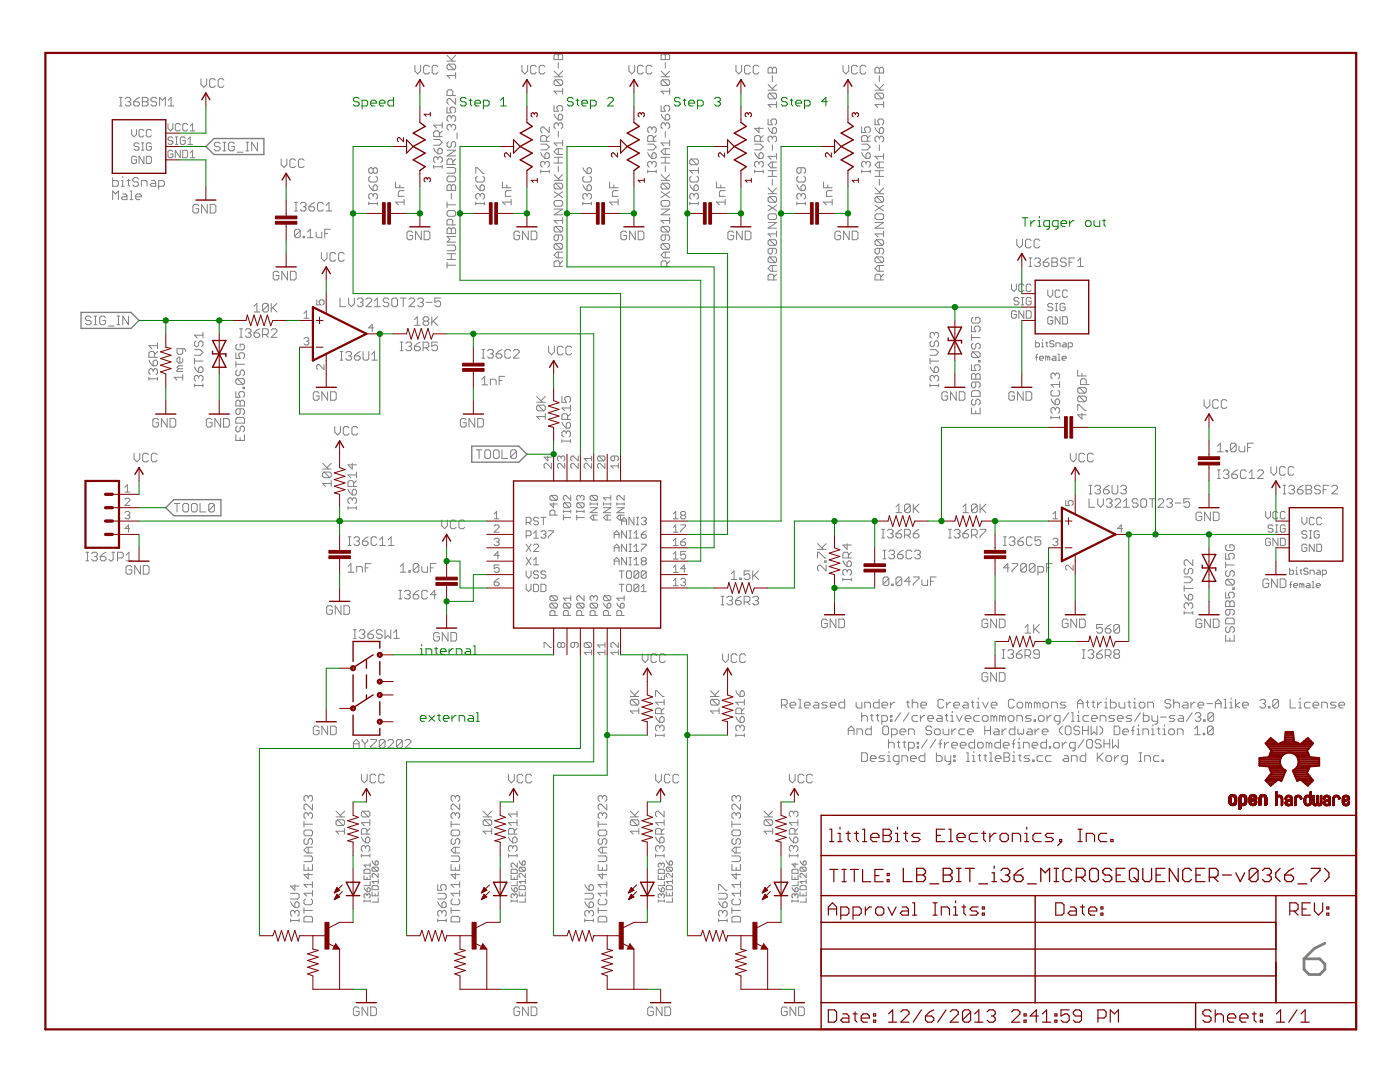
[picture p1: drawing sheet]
<svg xmlns="http://www.w3.org/2000/svg" width="279mm" height="216mm" viewBox="0 0 279 216" stroke-linecap="round" stroke-linejoin="round" font-family="sans-serif">
<path d="M260.2 191.3h3.2l1 1.1v1l-1 1.1h-2.1l-1.1-1.1zM264.4 188.2l-2.1 1.1-2.1 2" fill="none" stroke="#808080" stroke-width=".55"/>
<g fill="none" stroke="#808080" stroke-width=".2">
<path d="M23.8 19.4h.6M24.1 19.4v1.7M25 19.7l.3-.3h.5l.3 .3v.3l-.3 .3M27.8 19.4l-.5 .3-.6 .6M28.4 19.4h.9l.2 .3v.3l-.2 .3 .2 .3v.3l-.2 .2h-.9zM31.3 19.7l-.3-.3h-.6l-.3 .3v.3l.3 .3h.6l.3 .3v.3l-.3 .2h-.6l-.3-.2M40.1 15.7v1.1l.6 .6 .6-.6v-1.1M43 16l-.3-.3h-.6l-.3 .3v1.1l.3 .3h.6l.3-.3M44.7 16l-.3-.3h-.6l-.3 .3v1.1l.3 .3h.6l.3-.3M82.8 13v1.2l.6 .6 .5-.6v-1.2M85.7 13.3l-.3-.3h-.6l-.3 .3v1.2l.3 .3h.6l.3-.3M87.4 13.3l-.3-.3h-.6l-.2 .3v1.2l.2 .3h.6l.3-.3"/>
<path d="M89.2 12.2h1.7M89.2 11l1.2 1.2M89.5 12.8l-.3 .3v.5l.3 .3h1.1M89.5 12.8h1.1l.3 .3v.5l-.3 .3M89.5 12.8l1.1 1.1M90.4 19.1v-.9l-.3-.3h-.6l-.3 .3v.9h1.7M90.9 19.7v1.1l-1.1-1.1h-.3l-.3 .2v.6l.3 .3M90.9 14.5v1.1M90.9 15.1h-1.7l.6 .5M90.9 11l-.8 .9M104.2 13v1.2l.5 .6 .6-.6v-1.2M107 13.3l-.3-.3h-.5l-.3 .3v1.2l.3 .3h.5l.3-.3"/>
<path d="M108.8 13.3l-.3-.3h-.6l-.3 .3v1.2l.3 .3h.6l.3-.3M110.6 15.3h1.7M110.6 14.2l1.1 1.1M110.8 10.8h.3l.3 .2 .3-.2h.3l.3 .2v.9h-1.7v-.9zM110.8 15.9l-.2 .3v.6l.2 .3h1.2M110.8 15.9h1.2l.3 .3v.6l-.3 .3M110.8 15.9l1.2 1.2M111.4 11v.9M111.4 12.5v1.1M112.3 17.6v1.2M112.3 18.2h-1.7l.5 .6M112.3 14.2l-.9 .8"/>
<path d="M125.5 13v1.2l.6 .6 .6-.6v-1.2M128.4 13.3l-.3-.3h-.6l-.3 .3v1.2l.3 .3h.6l.3-.3M130.1 13.3l-.3-.3h-.6l-.2 .3v1.2l.2 .3h.6l.3-.3M131.9 11l.3-.2h.3l.3 .2 .3-.2h.2l.3 .2v.9h-1.7zM131.9 15.3h1.7M131.9 14.2l1.2 1.1M132.2 15.9l-.3 .3v.6l.3 .3h1.1M132.2 15.9h1.1l.3 .3v.6l-.3 .3M132.2 15.9l1.1 1.2M132.8 11v.9M132.8 12.5v1.1M133.6 18.2h-1.7l.6 .6"/>
<path d="M133.6 17.6v1.2M133.6 14.2l-.8 .8M146.9 13v1.2l.5 .6 .6-.6v-1.2M149.7 13.3l-.2-.3h-.6l-.3 .3v1.2l.3 .3h.6l.2-.3M151.4 13.3l-.2-.3h-.6l-.3 .3v1.2l.3 .3h.6l.2-.3M153.3 18h1.7M153.3 16.9l1.1 1.1M153.6 18.6l1.1 1.1M153.6 13.4h.3l.2 .3 .3-.3h.3l.3 .3v.9h-1.7v-.9zM153.6 18.6l-.3 .3v.5l.3 .3h1.1M153.6 18.6h1.1l.3 .3v.5l-.3 .3M154.1 13.7v.9"/>
<path d="M154.1 15.1v1.2M155 16.9l-.9 .8M168.2 13v1.2l.6 .6 .6-.6v-1.2M171.1 13.3l-.3-.3h-.6l-.3 .3v1.2l.3 .3h.6l.3-.3M172.8 13.3l-.3-.3h-.5l-.3 .3v1.2l.3 .3h.5l.3-.3M174.6 18h1.7M174.6 13.7l.3-.3h.3l.3 .3 .3-.3h.3l.2 .3v.9h-1.7zM174.6 16.9l1.2 1.1M174.9 18.6l-.3 .3v.5l.3 .3h1.2M174.9 18.6h1.2l.2 .3v.5l-.2 .3M174.9 18.6l1.2 1.1M175.5 13.7v.9"/>
<path d="M175.5 15.1v1.2M176.3 16.9l-.8 .8M22.5 35.5v1.7h.8l.3-.3v-.6l-.3-.3h-.8M22.5 39.8v-1.7l.6 .6 .5-.6v1.7M23.8 21.1h.6M24.2 37.2h.6M24.2 36h.3v1.2M24.5 35.2v.3M24.5 38.7h.6l.2 .3v.8h-.8l-.3-.2 .3-.3h.8M25.4 36h.5M25.5 20.3h.3M25.6 35.8v1.1l.3 .3"/>
<path d="M25.8 20.3l.3 .3v.3l-.3 .2h-.5l-.3-.2M25.9 39.8h.6M25.9 38.1h.3v1.7M26.3 25.8v1l.5 .5 .4-.5v-1M26.7 20.3h.8l.3 .3v.3l-.3 .2h-.5l-.3-.2zM27.1 39.3h1.1v-.3l-.3-.3h-.5l-.3 .3v.6l.3 .2h.5M27.2 31.4l-.2-.2h-.5l-.2 .2v1l.2 .2h.5l.2-.2v-.5h-.4M27.6 35.8l-.3-.3h-.5l-.3 .3v.2l.3 .3h.5l.3 .3v.3l-.3 .3h-.5l-.3-.3M27.7 28.7l-.2-.2h-.5l-.2 .2v.3l.2 .2h.5l.2 .3v.2l-.2 .3h-.5l-.2-.3M28.2 37.2v-1.2h.9l.3 .3v.9M28.2 30h.5M28.2 28.5h.5"/>
<path d="M28.4 20.3h.9M28.5 28.5v1.5M28.7 26.1l-.2-.3h-.5l-.3 .3v1l.3 .2h.5l.2-.2M28.7 31.2v1.4l-1-1.4v1.4M29.2 31.2h.8l.2 .2v1l-.2 .2h-.8zM30.2 28.7l-.2-.2h-.5l-.3 .2v1l.3 .3h.5l.2-.3v-.5h-.5M30.2 26.1l-.2-.3h-.5l-.3 .3v1l.3 .2h.5l.2-.2M30.2 36h.6l.3 .3v.9h-.9l-.2-.3 .2-.3h.9M31.7 37.2h.8l.3-.3v-.6l-.3-.3h-.8v1.7M31.9 21.1v-1.7l.5 .6 .6-.6v1.7M33.5 24.7v.9l.5 .5 .5-.5v-.9M33.6 21.1h1.1"/>
<path d="M33.6 20l.5-.6v1.7M34.5 30.2l-.3-.2h-.4l-.3 .2v1l.3 .3h.4l.3-.3v-.5h-.5M34.5 27.6l-.3-.3h-.4l-.3 .3v.2l.3 .3h.4l.3 .2v.3l-.3 .2h-.4l-.3-.2M35 27.3h.5M35 28.8h.5M35.2 27.3v1.5M36 24.9l-.3-.2h-.5l-.2 .2v1l.2 .2h.5l.3-.2M36 30v1.5l-1-1.5v1.5M36.5 30h.7l.2 .2v1l-.2 .3h-.7zM37 27.6l-.3-.3h-.5l-.2 .3v1l.2 .2h.5l.3-.2v-.5h-.5M37.4 24.9l-.2-.2h-.5l-.2 .2v1l.2 .2h.5l.2-.2M37.5 28.8h.9"/>
<path d="M37.5 27.8l.5-.5v1.5M38 26.1h.9M38 25.1l.4-.4v1.4M38 30.5l.4-.5v1.5M38 31.5h.9M43.9 28.7l-.3-.3h-.5l-.3 .3v.3l.3 .2h.5l.3 .3v.3l-.3 .3h-.5l-.3-.3M44.5 28.4h.6M44.5 30.1h.6M44.8 28.4v1.7M46.8 28.7l-.3-.3h-.6l-.3 .3v1.1l.3 .3h.6l.3-.3v-.6h-.6M47.4 30.4h1.1M49.1 28.4h.6"/>
<path d="M49.1 30.1h.6M49.4 28.4v1.7M51.4 28.4v1.7l-1.2-1.7v1.7M56.1 31.7v1.2l.6 .5 .6-.5v-1.2M59 32l-.3-.3h-.6l-.3 .3v1.1l.3 .3h.6l.3-.3M60.7 32l-.3-.3h-.6l-.2 .3v1.1l.2 .3h.6l.3-.3M73.6 36.9l.3 .6 .6 .5M73.9 35.2l-.3 .3v.5l.3 .3h1.1l.3-.3v-.5l-.3-.3M74.5 33.7l.2-.2h.3l.3 .2v.6l-.3 .3h-.3l-.2-.3M74.5 38.9l.2-.3h.3l.3 .3v.6l-.3 .3M74.5 33.7l-.3-.2h-.3l-.3 .2v.6l.3 .3h.3l.3-.3M74.5 38.9l-.3-.3h-.3l-.3 .3v.6l.3 .3"/>
<path d="M74.5 33.7v.6M74.5 38.9v.3M74.7 36.9h.3l.3 .3v.5l-.3 .3h-.5v-.8zM78.9 36.3v1.2h1.7M79.8 36.9v.6M80.6 38h-.8l-.3 .3v.9h1.1M80.6 39.8v1.1M86.6 33v.6M86.6 33.3h1.7M86.6 29.6l.2 .5 .6 .6M86.6 27.8h1.1l.6 .6-.6 .6h-1.1M87.4 31.6l-.3-.3h-.3l-.2 .3v.5l.2 .3"/>
<path d="M87.4 29.8l.3-.2h.3l.3 .2v.6l-.3 .3h-.6zM87.4 31.6l.3-.3h.3l.3 .3v.5l-.3 .3M87.4 31.6v.3M87.7 27.3v-.9l-.3-.3h-.6l-.2 .3v.9h1.7M88.3 26.1l-.6 .6M88.3 24.4v1.1M88.3 33v.6M88.3 25h-1.7l.5 .5M89.2 33.4h1.4l.3 .3v.6l-.3 .3h-1.4M89.2 21.4v1.1h.9l-.3-.8 .3-.3h.5l.3 .3v.5l-.3 .3M89.2 30h1.7l-1.7 1.1h1.7M89.5 36.9h.3l.3 .2 .3-.2h.2l.3 .2v.9h-1.7v-.9z"/>
<path d="M89.5 28.3l-.3 .3v.5l.3 .3h.3l.3-.3v-.5l.3-.3h.2l.3 .3v.5l-.3 .3M89.5 35.1h1.1l.3 .3v.6l-.3 .3h-1.1l-.3-.3v-.6zM90.1 25.1l-.3-.3h-.3l-.3 .3v.6l.3 .3M90.1 23.4l-.3-.3h-.3l-.3 .3v.6l.3 .2M90.1 23.4v.3M90.1 25.1v.3M90.1 37.1v.9M90.1 38.6v1.1M90.1 23.4l.3-.3h.2l.3 .3v.6l-.3 .2M90.1 25.1l.3-.3h.2l.3 .3v.6l-.3 .3M90.4 32.8v-.8l-.3-.3h-.6l-.3 .3v.8h1.7M90.9 31.7l-.5 .6"/>
<path d="M91.2 26.5v1.2M95 34.6v-1.1h.2l1.2 1.1h.3M95 36.9l.2 .6 .6 .5M95.2 35.2l-.2 .3v.5l.2 .3h1.2l.3-.3v-.5l-.3-.3M95.8 38.9l-.3-.3h-.3l-.2 .3v.6l.2 .3M95.8 38.9l.3-.3h.3l.3 .3v.6l-.3 .3M95.8 38.9v.3M96.1 36.9h.3l.3 .3v.5l-.3 .3h-.6v-.8zM100.3 36.3v1.2h1.7M101.2 36.9v.6M102 38h-.8l-.3 .3v.9h1.1M102 39.8v1.1"/>
<path d="M107.9 28.8h1.2l.5 .5-.5 .6h-1.2M107.9 34.2h1.7M107.9 33.9v.6M107.9 30.5l.3 .6 .6 .5M108.8 30.8l.3-.3h.2l.3 .3v.5l-.3 .3h-.5zM108.8 32.5l.3-.3h.2l.3 .3v.6l-.3 .3M108.8 32.5l-.3-.3h-.3l-.3 .3v.6l.3 .3M108.8 32.5v.3M109.1 28.2v-.9l-.3-.2h-.6l-.3 .2v.9h1.7M109.6 25.3v1.2l-1.1-1.2h-.3l-.3 .3v.6l.3 .3M109.6 33.9v.6M109.6 27.1l-.5 .5"/>
<path d="M110.6 34.8l1.1 1.2M110.6 21.1v1.1h.8l-.3-.8 .3-.3h.6l.3 .3v.5l-.3 .3M110.6 38.3l1.7 1.1M110.6 36h1.7M110.6 32.5h1.7M110.6 31.4h1.7M110.6 22.8l.2 .6 .6 .5M110.8 36.6l1.2 1.1M110.8 36.6l-.2 .3v.5l.2 .3h1.2M110.8 36.6h1.2l.3 .3v.5l-.3 .3M111.4 24.8l.3-.3h.3l.3 .3v.6l-.3 .3M111.4 24.8l-.3-.3h-.3l-.2 .3v.6l.2 .3"/>
<path d="M111.4 23.1l.3-.3h.3l.3 .3v.5l-.3 .3h-.6zM111.4 24.8v.3M111.4 26.2v1.2M111.4 29.7v1.1M111.4 31.4v1.1M111.4 33.1v1.1M112.3 28.5h-1.7l.5 .6M112.3 28v1.1M112.3 38.3l-1.7 1.1M112.3 34.8l-.9 .9M112.3 29.7h-1.2l-.5 .5 .5 .6h1.2M116.3 36.9l.3 .6 .6 .5"/>
<path d="M116.3 33.5l.3 .5 .6 .6M116.6 35.2l-.3 .3v.5l.3 .3h1.1l.3-.3v-.5l-.3-.3M117.2 38.9l-.3-.3h-.3l-.3 .3v.6l.3 .3M117.2 37.2l.3-.3h.2l.3 .3v.5l-.3 .3h-.5zM117.2 33.7l.3-.2h.2l.3 .2v.6l-.3 .3h-.5zM117.2 38.9l.3-.3h.2l.3 .3v.6l-.3 .3M117.2 38.9v.3M121.6 36.3v1.2h1.8M122.5 36.9v.6M123.4 39.8v1.1M123.4 38h-.9l-.3 .3v.9h1.2M129.3 33.9v.6"/>
<path d="M129.3 28.8h1.1l.6 .5-.6 .6h-1.1M129.3 34.2h1.7M129.3 30.5l.2 .6 .6 .5M130.1 25.6l-.3-.3h-.3l-.2 .3v.6l.2 .3M130.1 32.5l-.3-.3h-.3l-.2 .3v.6l.2 .3M130.1 25.6l.3-.3h.3l.3 .3v.6l-.3 .3M130.1 32.5l.3-.3h.3l.3 .3v.6l-.3 .3M130.1 25.6v.3M130.1 32.5v.3M130.4 28.2v-.9l-.3-.2h-.6l-.2 .2v.9h1.7M130.4 30.5h.3l.3 .3v.5l-.3 .3h-.6v-.8zM131 33.9v.6"/>
<path d="M131 27.1l-.6 .5M131.9 34.8l1.2 1.2M131.9 36h1.7M131.9 32.5h1.7M131.9 31.4h1.7M131.9 21.1v1.1h.9l-.3-.8 .3-.3h.5l.3 .3v.5l-.3 .3M131.9 38.3l1.7 1.1M131.9 22.8l.3 .6 .6 .5M132.2 36.6l-.3 .3v.5l.3 .3h1.1M132.2 36.6h1.1l.3 .3v.5l-.3 .3M132.2 36.6l1.1 1.1M132.8 24.8l-.3-.3h-.3l-.3 .3v.6l.3 .3"/>
<path d="M132.8 24.8l.3-.3h.2l.3 .3v.6l-.3 .3M132.8 23.1l.3-.3h.2l.3 .3v.5l-.3 .3h-.5zM132.8 24.8v.3M132.8 26.2v1.2M132.8 29.7v1.1M132.8 31.4v1.1M132.8 33.1v1.1M133.6 29.7h-1.1l-.6 .5 .6 .6h1.1M133.6 28.5h-1.7l.6 .6M133.6 28v1.1M133.6 38.3l-1.7 1.1M133.6 34.8l-.8 .9"/>
<path d="M137.7 36.9l.2 .6 .6 .5M137.9 31.7h1.2l.3 .3v.6l-.3 .3M137.9 31.7l-.2 .3v.6l.2 .3h1.2M137.9 35.2l-.2 .3v.5l.2 .3h1.2l.3-.3v-.5l-.3-.3M137.9 31.7l1.2 1.2M138.5 38.9l.3-.3h.3l.3 .3v.6l-.3 .3M138.5 37.2l.3-.3h.3l.3 .3v.5l-.3 .3h-.6zM138.5 38.9l-.3-.3h-.3l-.2 .3v.6l.2 .3M138.5 38.9v.3M139.4 33.5v1.1M139.4 34h-1.7l.5 .6M143 36.3v1.2h1.7"/>
<path d="M143.8 36.9v.6M144.7 38h-.9l-.2 .3v.9h1.1M144.7 39.8v1.1M150.6 28.8h1.1l.6 .5-.6 .6h-1.1M150.6 34.2h1.7M150.6 33.9v.6M150.6 30.5l.3 .6 .6 .5M151.5 32.5l-.3-.3h-.3l-.3 .3v.6l.3 .3M151.5 32.5l.2-.3h.3l.3 .3v.6l-.3 .3M151.5 25.3v1.2l-.9-.9h1.7M151.5 32.5v.3M151.7 28.2v-.9l-.2-.2h-.6l-.3 .2v.9h1.7"/>
<path d="M151.7 30.5h.3l.3 .3v.5l-.3 .3h-.5v-.8zM152.3 33.9v.6M152.3 27.1l-.6 .5M153.3 23.7v1.2h.8l-.2-.6v-.3l.2-.3h.6l.3 .3v.6l-.3 .3M153.3 38.7h1.7M153.3 37.5l1.1 1.2M153.3 35.2h1.7M153.3 34.1h1.7M153.3 25.5l.3 .5 .5 .6M153.6 39.2l-.3 .3v.6l.3 .3h1.1M153.6 39.2h1.1l.3 .3v.6l-.3 .3M153.6 39.2l1.1 1.2"/>
<path d="M154.1 27.5l-.2-.3h-.3l-.3 .3v.5l.3 .3M154.1 27.5v.2M154.1 28.9v1.1M154.1 32.3v1.2M154.1 34.1v1.1M154.1 35.8v1.1M154.1 27.5l.3-.3h.3l.3 .3v.5l-.3 .3M154.4 25.5h.3l.3 .2v.6l-.3 .3h-.6v-.9zM155 20.3v1.1M155 30.6v1.2M155 37.5l-.9 .9M155 32.3h-1.1l-.6 .6 .6 .6h1.1"/>
<path d="M155 31.2h-1.7l.6 .6M155 20.9h-1.7l.6 .5M159 36.9l.3 .6 .6 .5M159.3 35.2l-.3 .3v.5l.3 .3h1.1l.3-.3v-.5l-.3-.3M159.9 38.9l.3-.3h.2l.3 .3v.6l-.3 .3M159.9 37.2l.3-.3h.2l.3 .3v.5l-.3 .3h-.5zM159.9 33.5v.8l-.3 .3h-.3l-.3-.3v-.6l.3-.2h1.1l.3 .2v.6l-.3 .3M159.9 38.9l-.3-.3h-.3l-.3 .3v.6l.3 .3M159.9 38.9v.3M164.4 36.3v1.2h1.7M165.2 36.9v.6M166.1 38h-.9l-.3 .3v.9h1.2"/>
<path d="M166.1 39.8v1.1M172 25.3v1.2h.8l-.3-.6v-.3l.3-.3h.6l.3 .3v.6l-.3 .3M172 33.9v.6M172 28.8h1.1l.6 .5-.6 .6h-1.1M172 34.2h1.7M172 30.5l.3 .6 .5 .5M172.8 32.5l-.3-.3h-.2l-.3 .3v.6l.3 .3M172.8 32.5l.3-.3h.3l.3 .3v.6l-.3 .3M172.8 32.5v.3M173.1 28.2v-.9l-.3-.2h-.5l-.3 .2v.9h1.7M173.1 30.5h.3l.3 .3v.5l-.3 .3h-.6v-.8zM173.7 33.9v.6"/>
<path d="M173.7 27.1l-.6 .5M174.6 38.7h1.7M174.6 35.2h1.7M174.6 34.1h1.7M174.6 23.7v1.2h.9l-.3-.6v-.3l.3-.3h.6l.2 .3v.6l-.2 .3M174.6 37.5l1.2 1.2M174.6 25.5l.3 .5 .6 .6M174.9 39.2l-.3 .3v.6l.3 .3h1.2M174.9 39.2h1.2l.2 .3v.6l-.2 .3M174.9 39.2l1.2 1.2M175.5 25.7l.3-.2h.3l.2 .2v.6l-.2 .3h-.6zM175.5 27.5v.2"/>
<path d="M175.5 28.9v1.1M175.5 32.3v1.2M175.5 34.1v1.1M175.5 35.8v1.1M175.5 27.5l-.3-.3h-.3l-.3 .3v.5l.3 .3M175.5 27.5l.3-.3h.3l.2 .3v.5l-.2 .3M176.3 32.3h-1.1l-.6 .6 .6 .6h1.1M176.3 31.2h-1.7l.6 .6M176.3 20.9h-1.7l.6 .5M176.3 20.3v1.1M176.3 30.6v1.2M176.3 37.5l-.8 .9"/>
<path d="M39.6 41.1l-.3-.3h-.5l-.3 .3v1.1l.3 .3h.5l.3-.3v-.5h-.5M41.4 40.8v1.7l-1.2-1.7v1.7M42 40.8h.8l.3 .3v1.1l-.3 .3h-.8zM55.6 54.4l-.2-.3h-.6l-.3 .3v1.2l.3 .3h.6l.2-.3v-.6h-.5M57.4 54.1v1.8l-1.2-1.8v1.8M58 54.1h.8l.3 .3v1.2l-.3 .3h-.8zM58.8 40.4h.6M58.8 42.1h.6M59.1 40.4v1.7M59.9 46l-.3-.3h-.5l-.3 .3v1.2M59.9 46v1.2l-.3 .2h-.5l-.3-.2M59.9 46l-1.1 1.2"/>
<path d="M59.9 40.7l.3-.3h.6l.3 .3v.3l-.3 .3M60.5 47.2h.3v.2h-.3zM60.5 41.3h.3M60.8 41.3l.3 .2v.3l-.3 .3h-.6l-.3-.3M61.4 47.4h1.1M61.4 46.3l.5-.6v1.7M61.7 41.3h.8l.3 .2v.3l-.3 .3h-.6l-.2-.3zM62.8 40.4l-.6 .3-.5 .6M63.1 46.3v.9l.3 .2h.8v-1.1M63.2 59.8v1h.7l-.2-.5v-.2l.2-.3h.5l.3 .3v.5l-.3 .2M64.1 50.4v1.1l.6 .6 .6-.6v-1.1M64.5 40.7l-.3-.3h-.5l-.3 .3v1.1l.3 .3h.5l.3-.3"/>
<path d="M64.8 46.6h.6M65.1 42.1h1.1M65.1 41l.6-.6v1.7M66 45.7h-1.2v1.7M67 50.7l-.3-.3h-.6l-.3 .3v1.1l.3 .3h.6l.3-.3M67.9 59.5v1.7h1.1M68.7 50.7l-.3-.3h-.5l-.3 .3v1.1l.3 .3h.5l.3-.3M69.6 59.5v1.1l.5 .6 .6-.6v-1.1M71.3 59.8l.3-.3h.6l.3 .3v.2l-.3 .3M73 59.8l.3-.3h.6l.3 .3v.2l-1.2 1.2h1.2M73.6 40.3v.6M73.6 40.6h1.7"/>
<path d="M75.3 40.3v.6M77.6 59.8l-.3-.3h-.5l-.3 .3v.2l.3 .3h.5l.3 .3v.3l-.3 .3h-.5l-.3-.3M78.5 59.5h.5l.3 .3v1.1l-.3 .3h-.5l-.3-.3v-1.1zM79.9 59.5h1.1M80.5 59.5v1.7M80.6 40.3h-1.7l.6 .6M81.6 59.8l.3-.3h.6l.3 .3v.2l-1.2 1.2h1.2M82.4 46.4l-.3-.3h-.6l-.3 .3v1.2l.3 .2h.6l.3-.2v-.6h-.6M83.4 59.8l.2-.3h.6l.3 .3v.2l-.3 .3M84.1 46.1v1.7l-1.2-1.7v1.7M84.6 46.1h.9l.3 .3v1.2l-.3 .2h-.9zM87.9 59.5h-1.1v.8l.9-.3 .2 .3v.6l-.2 .3h-.6l-.3-.3"/>
<path d="M89.2 45.7l.3-.2h.3l.3 .2 .3-.2h.2l.3 .2v.9h-1.7zM89.2 52.9h1.7M89.2 40.3v1.1M89.2 52.3v1.2M89.2 51.8h1.7M89.2 50.6h1.7M89.2 48.9h1.4l.3 .3v.6l-.3 .2h-1.4M89.2 40.9h1.7M89.5 42h1.1l.3 .3v.6l-.3 .3h-1.1l-.3-.3v-.6zM90.1 45.7v.9M90.1 50.6v1.2M90.4 44.9v-.9l-.3-.2h-.6l-.3 .2v.9h1.7"/>
<path d="M90.9 47.2h-1.7l.6 .6-.6 .5h1.7M95 40.6h1.7M95 40.3v.6M96.7 40.3v.6M102 40.3h-1.7l.6 .6M103.7 46.4l-.3-.3h-.6l-.2 .3v1.2l.2 .2h.6l.3-.2v-.6h-.6M105.4 46.1v1.7l-1.1-1.7v1.7M106 46.1h.9l.2 .3v1.2l-.2 .2h-.9zM110.6 41.7h1.7l-1.7 1.2h1.7M110.8 40h1.2l.3 .3v.6l-.3 .2h-1.2l-.2-.2v-.6zM110.8 45.2l-.2 .2v.6l.2 .3h1.2M110.8 48.6l-.2 .3v.5l.2 .3h1.2"/>
<path d="M110.8 48.6h1.2l.3 .3v.5l-.3 .3M110.8 45.2h1.2l.3 .2v.6l-.3 .3M110.8 48.6l1.2 1.1M110.8 45.2l1.2 1.1M111.4 46.9v.8l-.3 .3h-.3l-.2-.3v-.5l.2-.3h1.2l.3 .3v.5l-.3 .3M111.4 50.3v1.2M111.7 53.2v-.9l-.3-.3h-.6l-.2 .3v.9h1.7M112.3 52l-.6 .6M112.3 50.3h-1.2l-.5 .6 .5 .6h1.2M112.3 43.4v1.2M112.3 44h-1.7l.5 .6M116.3 40.6h1.7"/>
<path d="M116.3 40.3v.6M118 40.3v.6M123.4 40.3h-1.8l.6 .6M125.1 46.4l-.3-.3h-.6l-.3 .3v1.2l.3 .2h.6l.3-.2v-.6h-.6M126.8 46.1v1.7l-1.2-1.7v1.7M127.4 46.1h.8l.3 .3v1.2l-.3 .2h-.8zM131.9 41.7h1.7l-1.7 1.2h1.7M131.9 40.3l.3-.3h1.1l.3 .3v.6l-.3 .2h-1.1l-.3-.2zM132.2 48.6l-.3 .3v.5l.3 .3h1.1M132.2 48.6h1.1l.3 .3v.5l-.3 .3M132.2 45.2l-.3 .2v.6l.3 .3h1.1M132.2 45.2h1.1l.3 .2v.6l-.3 .3"/>
<path d="M132.2 48.6l1.1 1.1M132.2 45.2l1.1 1.1M132.8 46.9v.8l-.3 .3h-.3l-.3-.3v-.5l.3-.3h1.1l.3 .3v.5l-.3 .3M132.8 50.3v1.2M133.1 53.2v-.9l-.3-.3h-.6l-.3 .3v.9h1.7M133.6 50.3h-1.1l-.6 .6 .6 .6h1.1M133.6 44h-1.7l.6 .6M133.6 52l-.5 .6M133.6 43.4v1.2M137.7 40.6h1.7M137.7 40.3v.6M139.4 40.3v.6"/>
<path d="M144.7 40.3h-1.7l.6 .6M146.4 46.4l-.3-.3h-.5l-.3 .3v1.2l.3 .2h.5l.3-.2v-.6h-.6M148.1 46.1v1.7l-1.1-1.7v1.7M148.7 46.1h.9l.3 .3v1.2l-.3 .2h-.9zM153.3 44.4h1.7l-1.7 1.1h1.7M153.3 40.9l1.7 1.2M153.6 47.8h1.1l.3 .3v.6l-.3 .3M153.6 42.7h1.1l.3 .2v.6l-.3 .3h-1.1l-.3-.3v-.6zM153.6 47.8l-.3 .3v.6l.3 .3h1.1M153.6 51.3l-.3 .3v.5l.3 .3h1.1M153.6 51.3h1.1l.3 .3v.5l-.3 .3M153.6 51.3l1.1 1.1"/>
<path d="M153.6 47.8l1.1 1.2M154.1 49.6v.8l-.2 .3h-.3l-.3-.3v-.6l.3-.2h1.1l.3 .2v.6l-.3 .3M154.1 53v1.1M154.4 55.9v-.9l-.3-.3h-.5l-.3 .3v.9h1.7M155 53h-1.1l-.6 .6 .6 .5h1.1M155 46.7h-1.7l.6 .5M155 54.7l-.6 .6M155 46.1v1.1M155 40.9l-1.7 1.2M159 40.6h1.7M159 40.3v.6M160.7 40.3v.6"/>
<path d="M166.1 40.3h-1.7l.5 .6M167.8 46.4l-.3-.3h-.6l-.3 .3v1.2l.3 .2h.6l.3-.2v-.6h-.6M169.5 46.1v1.7l-1.1-1.7v1.7M170.1 46.1h.8l.3 .3v1.2l-.3 .2h-.8zM174.6 44.4h1.7l-1.7 1.1h1.7M174.6 42.9l.3-.2h1.2l.2 .2v.6l-.2 .3h-1.2l-.3-.3zM174.6 40.9l1.7 1.2M174.9 47.8h1.2l.2 .3v.6l-.2 .3M174.9 51.3l-.3 .3v.5l.3 .3h1.2M174.9 51.3h1.2l.2 .3v.5l-.2 .3M174.9 47.8l-.3 .3v.6l.3 .3h1.2M174.9 51.3l1.2 1.1"/>
<path d="M174.9 47.8l1.2 1.2M175.5 49.6v.8l-.3 .3h-.3l-.3-.3v-.6l.3-.2h1.2l.2 .2v.6l-.2 .3M175.5 53v1.1M175.8 55.9v-.9l-.3-.3h-.6l-.3 .3v.9h1.7M176.3 46.7h-1.7l.6 .5M176.3 53h-1.1l-.6 .6 .6 .5h1.1M176.3 54.7l-.5 .6M176.3 46.1v1.1M176.3 40.9l-1.7 1.2M201.9 56.7v1l.5 .5 .4-.5v-1M202.9 47.7v1.2l.6 .5 .6-.5v-1.2M203.3 59.6l-.2-.2h-.5l-.2 .2v.2l.2 .3h.5l.2 .2v.3l-.2 .2h-.5l-.2-.2"/>
<path d="M203.8 59.4h.5M204.1 59.4v1.4M204.3 56.9l-.2-.2h-.5l-.3 .2v1l.3 .3h.5l.2-.3M205.3 53.2h.6M205.3 51.5h.6M205.6 51.5v1.7M205.8 59.6l-.3-.2h-.5l-.2 .2v1l.2 .2h.5l.3-.2v-.5h-.5M205.8 48l-.3-.3h-.6l-.2 .3v1.1l.2 .3h.6l.3-.3M205.8 56.9l-.3-.2h-.5l-.2 .2v1l.2 .3h.5l.3-.3M206.5 51.8l.3-.3h.5l.3 .3v.2l-.3 .3M207.1 52.3h.2M207.3 52.3l.3 .3v.3l-.3 .3h-.5l-.3-.3"/>
<path d="M207.5 48l-.3-.3h-.5l-.3 .3v1.1l.3 .3h.5l.3-.3M208.2 52.3h.9l.2 .3v.3l-.2 .3h-.6l-.3-.3zM209.1 57.9v.9l.5 .5 .5-.5v-.9M209.3 51.5l-.5 .3-.6 .5M209.9 51.5h.9l.3 .3v.2l-.3 .3 .3 .3v.3l-.3 .3h-.9zM209.9 52.3h.9M211.6 58.1l-.3-.2h-.5l-.2 .2v1l.2 .2h.5l.3-.2M212.8 51.8l-.3-.3h-.6l-.3 .3v.2l.3 .3h.6l.3 .3v.3l-.3 .3h-.6l-.3-.3M213 58.1l-.2-.2h-.5l-.2 .2v1l.2 .2h.5l.2-.2M213.4 52.3h.5M214.5 51.5h-1.1v1.7M215.1 52l.5-.5v1.7"/>
<path d="M215.1 53.2h1.1M18.2 63.4l-.3-.3h-.6l-.3 .3v.2l.3 .3h.6l.3 .3v.3l-.3 .3h-.6l-.3-.3M18.8 63.1h.5M18.8 64.8h.5M19 63.1v1.7M21.1 63.4l-.3-.3h-.6l-.3 .3v1.1l.3 .3h.6l.3-.3v-.6h-.6M21.6 65.1h1.2M23.3 63.1h.6M23.3 64.8h.6M23.6 63.1v1.7M25.6 63.1v1.7l-1.1-1.7v1.7M29.7 75.6h1.7"/>
<path d="M29.7 75.3v.6M29.7 71.9l.3 .5 .6 .6M30.6 73.9l-.3-.3h-.3l-.3 .3v.5l.3 .3M30.6 73.9l.3-.3h.2l.3 .3v.5l-.3 .3M30.6 72.1l.3-.2h.2l.3 .2v.6l-.3 .3h-.5zM30.6 73.9v.2M30.9 71.3v-.9l-.3-.3h-.6l-.3 .3v.9h1.7M31.4 68.4v1.2M31.4 75.3v.6M31.4 70.1l-.5 .6M31.4 69h-1.7l.6 .6M35.6 73.6l-.3 .3v.2h1.2"/>
<path d="M35.6 73.6h.9M36.5 75.3h-1.7l.5 .6M36.5 69.6v.8l-.3 .3h-.6l-.3-.3v-.8h1.5l.2 .2v.3M36.5 71.6v.5l-.3 .3h-.6l-.3-.3v-.5l.3-.3h.3v1.1M36.5 74.7v1.2M36.5 73h-.9l-.3 .3 .3 .3M38.8 76.9h1.7M38.8 71.5v1.1M38.8 76.6v.6M38.8 73.2l.3 .6 .5 .5M38.8 72.1h1.7M38.8 69.8h1.1l.6 .5-.6 .6h-1.1"/>
<path d="M39.1 68l-.3 .3v.6l.3 .3h.3l.2-.3v-.6l.3-.3h.3l.3 .3v.6l-.3 .3M39.6 75.2v.3M39.6 75.2l.3-.3h.3l.3 .3v.6l-.3 .3M39.6 75.2l-.2-.3h-.3l-.3 .3v.6l.3 .3M39.9 73.2h.3l.3 .3v.5l-.3 .3h-.6v-.8zM40.5 66.3v1.2M40.5 76.6v.6M40.5 66.9h-1.7l.6 .6M47.1 70.4v1.1h.8l-.3-.8 .3-.3h.6l.3 .3v.5l-.3 .3M47.1 72.1v1.2M47.1 78.1v1.2h.8l-.3-.6v-.3l.3-.3h.6l.3 .3v.6l-.3 .3M47.1 72.7h1.7"/>
<path d="M47.3 68.7l-.2 .3v.5l.2 .3h1.2l.3-.3v-.5l-.3-.3h-.6v.5M47.3 73.8l-.2 .3v.6l.2 .3h.3l.3-.3v-.6l.3-.3h.3l.3 .3v.6l-.3 .3M47.3 75.6l-.2 .2v.6l.2 .3h1.2M47.3 75.6h1.2l.3 .2v.6l-.3 .3M47.3 75.6l1.2 1.1M47.8 67.3h.6M47.8 65.6h.6M48.1 65.6v1.7M48.5 77.3h.3v.3h-.3zM49 65.9l.3-.3h.5l.3 .3v.3l-.3 .2M49.5 66.4h.3M49.8 66.4l.3 .3v.3l-.3 .3h-.5l-.3-.3"/>
<path d="M50.7 61.1l.6-.6v1.8M50.7 62.3h1.1M50.7 66.4h.8l.3 .3v.3l-.3 .3h-.5l-.3-.3zM51.8 65.6l-.5 .3-.6 .5M52.4 66.7h.9l.3-.3v-.5l-.3-.3h-.9v1.7M53 66.7l.6 .6M53.6 60.8v1.2l-.3 .3h-.6l-.3-.3M53.6 60.8l-.3-.3h-.6l-.3 .3v1.2M53.6 60.8l-1.2 1.2M54.1 60.5v1.8M54.1 65.9l.3-.3h.6l.3 .3v.3l-1.2 1.1h1.2M54.4 61.4l.9 .9"/>
<path d="M55.3 60.5l-1.2 1.2M60.7 67.6l.2-.2h.5l.2 .2v.3l-.2 .2M60.7 62.5l.5-.5v1.5M60.7 63.5h.9M61.2 68.1h.2M61.4 68.1l.2 .2v.3l-.2 .2h-.5l-.2-.2M63.7 78.4l-.3-.2h-.6l-.3 .2v1.2l.3 .3h.6l.3-.3v-.6h-.6M64.7 72.7v1l-1-1h-.2l-.3 .3v.5l.3 .2M65.4 78.2v1.7l-1.2-1.7v1.7M66 78.2h.8l.3 .2v1.2l-.3 .3h-.8zM67.9 71.9h.5M67.9 70.1h.5"/>
<path d="M68.2 70.1v1.8M69 70.4l.3-.3h.6l.2 .3v.3l-.2 .3M69.6 71h.3M69.9 71l.2 .3v.3l-.2 .3h-.6l-.3-.3M70.7 71h.9l.3 .3v.3l-.3 .3h-.6l-.3-.3zM71.9 60.3h.3M71.9 70.1l-.6 .3-.6 .6M72.2 60.3l.3 .3v.3l-.3 .3h-.6l-.3-.3M72.5 70.1v1.5l.2 .3h.6l.3-.3v-1.5M74.2 71.9h1.1M74.2 70.7l.5-.6v1.8M74.5 65.4h-.9l.7-.7v1.5"/>
<path d="M74.7 61.2h1.2M74.7 60l.6-.5v1.7M79.9 70h.5M79.9 68.3h.5M80.1 68.3v1.7M81 68.5l.3-.2h.6l.2 .2v.3l-.2 .3M81.6 69.1h.3M81.9 69.1l.2 .3v.3l-.2 .3h-.6l-.3-.3M82.7 63.8l.6-.6v1.7M82.7 64.9h1.2M82.7 69.1h.9l.3 .3v.3l-.3 .3h-.6l-.3-.3zM83.9 68.3l-.6 .2-.6 .6"/>
<path d="M83.9 60.3h.3M84.2 60.3l.3 .3v.3l-.3 .3h-.6l-.2-.3M84.4 69.4h.9l.3-.3v-.6l-.3-.2h-.9v1.7M84.7 64.1l-.3 .2v.3l.3 .3h.6l.3-.3v-.3l-.3-.2M84.7 64.1l-.3-.3v-.3l.3-.3h.6l.3 .3v.3l-.3 .3M84.7 64.1h.6M85 69.4l.6 .6M85.1 60.3h1.1M86.2 63.2v1.7M86.4 64.1l.9 .8M87.3 68.3h-1.1v.8l.5-.3h.3l.3 .3v.6l-.3 .3h-.6l-.2-.3M87.3 63.2l-1.1 1.1"/>
<path d="M96.2 75.7l.5-.6v1.7M96.2 76.8h1.1M96.2 69.7h.5M96.2 71.5h.5M96.4 69.7v1.8M97.3 70l.3-.3h.6l.2 .3v.3l-.2 .3M97.9 76.8v-1.1h.8l.3 .2v.9M97.9 70.6h.3M98.2 70.6l.2 .3v.3l-.2 .3h-.6l-.3-.3M99 70.6h.9l.3 .3v.3l-.3 .3h-.6l-.3-.3zM99.6 75.9h.6M100.2 69.7l-.6 .3-.6 .6"/>
<path d="M100.7 75.1h-1.1v1.7M101.9 70l-.3-.3h-.6l-.2 .3v1.2l.2 .3h.6l.3-.3M102.5 70l.2-.3h.6l.3 .3v.3l-1.1 1.2h1.1M107.1 79.1l1.1 1.2M108.8 79.1l-.9 .9M109.5 69.1v1.1l.6 .6 .5-.6v-1.1M112.1 79.1v1.2h.9l-.3-.6v-.3l.3-.3h.6l.3 .3v.6l-.3 .3M112.4 69.4l-.3-.3h-.6l-.3 .3v1.1l.3 .3h.6l.3-.3M114.1 69.4l-.3-.3h-.6l-.3 .3v1.1l.3 .3h.6l.3-.3M185.6 73.2l.3 .6 .6 .5M185.6 76.9h1.7M185.6 72.1h1.7"/>
<path d="M185.6 69.8h1.2l.5 .5-.5 .6h-1.2M185.6 71.5v1.1M185.6 76.6v.6M185.9 68l-.3 .3v.6l.3 .3h.3l.3-.3v-.6l.3-.3h.2l.3 .3v.6l-.3 .3M186.5 75.2l.3-.3h.2l.3 .3v.6l-.3 .3M186.5 73.5l.3-.3h.2l.3 .3v.5l-.3 .3h-.5zM186.5 66.6l-.3-.3h-.3l-.3 .3v.6l.3 .3M186.5 75.2l-.3-.3h-.3l-.3 .3v.6l.3 .3M186.5 66.6l.3-.3h.2l.3 .3v.6l-.3 .3M186.5 66.6v.3M186.5 75.2v.3M187.3 76.6v.6"/>
<path d="M189.1 78.4l-.3-.2h-.5l-.3 .2v1.2l.3 .3h.5l.3-.3v-.6h-.5M190.8 78.2v1.7l-1.1-1.7v1.7M191.4 78.2h.9l.3 .2v1.2l-.3 .3h-.9zM193.9 65.1v1.1h.8l-.2-.6v-.3l.2-.2h.6l.3 .2v.6l-.3 .3M193.9 72.8v1.1h.8l-.2-.8 .2-.3h.6l.3 .3v.6l-.3 .2M193.9 66.8v1.1M193.9 74.8l.3-.3h.3l.2 .3 .3-.3h.3l.3 .3v.8h-1.7zM193.9 67.4h1.7M194.2 63.3l-.3 .3v.6l.3 .3h1.1l.3-.3v-.6l-.3-.3h-.6v.6M194.2 68.5l-.3 .3v.6l.3 .2h.3l.2-.2v-.6l.3-.3h.3l.3 .3v.6l-.3 .2M194.2 70.2l-.3 .3v.6l.3 .3h1.1M194.2 78h1.1l.3 .3v.8h-1.7v-.8z"/>
<path d="M194.2 79.7l-.3 .3v.5l.3 .3h.3l.2-.3v-.5l.3-.3h.3l.3 .3v.5l-.3 .3M194.2 70.2h1.1l.3 .3v.6l-.3 .3M194.2 70.2l1.1 1.2M194.7 76.2v.9l-.2 .3h-.3l-.3-.3v-.6l.3-.3h1.1l.3 .3v.6l-.3 .3M194.7 74.8v.8M195.3 71.9h.3v.3h-.3zM202.5 78.4l-.3-.2h-.6l-.3 .2v1.2l.3 .3h.6l.3-.3v-.6h-.6M202.8 62.3l-.2-.3h-.5l-.2 .3v.9l.2 .3h.5l.2-.3v-.4h-.4M203.8 60.8h.5M204.2 78.2v1.7l-1.1-1.7v1.7M204.3 62v1.5l-1-1.5v1.5M204.8 78.2h.8l.3 .2v1.2l-.3 .3h-.8z"/>
<path d="M204.8 62h.7l.3 .3v.9l-.3 .3h-.7zM206.7 68v1.2h.6l.2-.2v-.4l-.2-.2h-.6M206.7 71.3h.4M207.1 70.7l-.3 .2v1M207.5 71.5h.8l-.2-.4h-.4l-.2 .2v.4l.2 .2h.4M207.9 69.2h.4M207.9 68.4h.2v.8M208.1 67.8v.2M208.7 68.4h.4M208.9 68.2v.8l.2 .2M209.1 71.3l.2-.2 .2 .2v.6M209.1 71.3l-.4-.2v.8"/>
<path d="M209.1 71.3v.6M209.7 79.6l.3 .6 .6 .6M210 77.9l-.3 .3v.5l.3 .3h1.2l.3-.3v-.5l-.3-.3M210.1 60.8l-.3-.3h-.4l-.3 .3v.2l.3 .3h.4l.3 .2v.3l-.3 .2h-.4l-.3-.2M210.1 63.4l-.3-.2h-.4l-.3 .2v1l.3 .3h.4l.3-.3v-.5h-.5M210.1 71.1h.4l.2 .2v.6h-.6l-.2-.2 .2-.2h.6M210.3 68.2l-.2-.2h-.4l-.2 .2 .2 .4h.4l.2 .2-.2 .4h-.4l-.2-.2M210.6 74.7l.3-.3h.3l.3 .3v.6l-.3 .3M210.6 79.9l.3-.3h.3l.3 .3v.6l-.3 .3h-.6zM210.6 60.5h.5M210.6 74.7l-.3-.3h-.3l-.3 .3v.6l.3 .3M210.6 74.7v.3"/>
<path d="M210.6 62h.5M210.7 69.2v-.8h.6l.3 .2v.6M210.8 60.5v1.5M211.1 71.9h.5M211.1 70.7h.2v1.2M211.5 76.2v1.1M211.5 76.7h-1.8l.6 .6M211.6 63.2v1.5l-1-1.5v1.5M212 71.5h.8l-.2-.4h-.4l-.2 .2v.4l.2 .2h.4M212.1 63.2h.7l.2 .2v1l-.2 .3h-.7zM212.2 68.4h.4l.2 .2v.6h-.6l-.2-.2 .2-.2h.6M212.6 60.8l-.3-.3h-.5l-.2 .3v1l.2 .2h.5l.3-.2v-.5h-.5"/>
<path d="M213.2 69.2h.6l.2-.2v-.4l-.2-.2h-.6v1.2M215.1 73.9v1.1h1.7M215.3 79h1.2l.3 .3v.6l-.3 .3M215.3 77.3h1.2l.3 .3v.6l-.3 .2M215.3 77.3l-.2 .3v.6l.2 .2h1.2M215.3 79l-.2 .3v.6l.2 .3h1.2M215.3 79l1.2 1.2M215.3 77.3l1.2 1.1M215.9 74.4v.6M216.8 76.7v-.8l-.3-.3h-.6l-.3 .3v.8h1.8M240.3 79.8v1.1l.6 .6 .5-.6v-1.1M24.9 99.6l.3-.2h.5l.2 .2v.3l-1 1h1"/>
<path d="M24.9 97.2l.5-.5v1.5M24.9 98.2h1M26.8 90.4v1.2l.5 .6 .6-.6v-1.2M29.6 90.7l-.3-.3h-.5l-.3 .3v1.2l.3 .3h.5l.3-.3M31.3 90.7l-.2-.3h-.6l-.3 .3v1.2l.3 .3h.6l.2-.3M31.6 83.8l-.3-.3h-.5l-.3 .3v1.1l.3 .3h.5l.3-.3v-.6h-.5M33.4 83.5v1.7l-1.2-1.7v1.7M33.9 83.5h.9l.3 .3v1.1l-.3 .3h-.9zM42.3 83.8l-.3-.3h-.5l-.3 .3v1.1l.3 .3h.5l.3-.3v-.6h-.6M44 83.5v1.7l-1.1-1.7v1.7M44.6 83.5h.9l.3 .3v1.1l-.3 .3h-.9zM47.1 80.1l.2-.2h.3l.3 .2 .3-.2h.3l.3 .2v.9h-1.7z"/>
<path d="M47.1 86.7v1.2h1.7v-1.2M47.3 83.3h1.2l.3 .3v.8h-1.7v-.8zM47.3 85l-.2 .3v.6l.2 .3h.3l.3-.3v-.6l.3-.3h.3l.3 .3v.6l-.3 .3M47.9 81.6v.8l-.3 .3h-.3l-.2-.3v-.5l.2-.3h1.2l.3 .3v.5l-.3 .3M47.9 80.1v.9M47.9 87.3v.6M64.4 93.6h1.7M64.4 92.5l1.1 1.1M64.7 94.2h1.1l.3 .3v.5l-.3 .3M64.7 94.2l-.3 .3v.5l.3 .3h1.1M64.7 94.2l1.1 1.1M66.1 96.5h-1.7l.6 .5"/>
<path d="M66.1 95.9v1.1M66.1 92.5l-.8 .8M66.8 85.1v1.1l.6 .6 .5-.6v-1.1M69.4 97.6l.3 .6 .6 .6M69.7 85.4l-.3-.3h-.6l-.3 .3v1.1l.3 .3h.6l.3-.3M70.3 99.6l.3-.3h.3l.2 .3v.6l-.2 .3M70.3 99.6l-.3-.3h-.3l-.3 .3v.6l.3 .3M70.3 92.5v1.1l-.9-.8h1.7M70.3 99.6v.3M70.6 97v-.8l-.3-.3h-.6l-.3 .3v.8h1.7M70.6 97.6h.3l.2 .3v.6l-.2 .3h-.6v-.9zM71.1 94.8h-1.7l.6 .5"/>
<path d="M71.1 94.2v1.1M71.1 95.9l-.5 .6M71.4 85.4l-.3-.3h-.6l-.3 .3v1.1l.3 .3h.6l.3-.3M93 83.8l-.2-.3h-.6l-.3 .3v1.1l.3 .3h.6l.2-.3v-.6h-.5M94.7 83.5v1.7l-1.1-1.7v1.7M95 89.8h1.2M95.3 83.5h.9l.3 .3v1.1l-.3 .3h-.9zM95.6 89.8v1.7M97 89.8h.6l.3 .3v1.1l-.3 .3h-.6l-.2-.3v-1.1zM98.5 90.1l.3-.3h.5l.3 .3v1.1l-.3 .3h-.5l-.3-.3zM100.2 89.8v1.7h1.1M103.1 90.1v1.1l-.3 .3h-.6l-.3-.3"/>
<path d="M103.1 90.1l-.3-.3h-.6l-.3 .3v1.1M103.1 90.1l-1.2 1.1M107.1 80.3h1.7M107.4 80.8h1.1l.3 .3v.6l-.3 .3M107.4 80.8l-.3 .3v.6l.3 .3h1.1M107.4 80.8l1.1 1.2M108.8 83.1h-1.7l.6 .6M108.8 82.5v1.2M109.3 91v1l-.7-.8h1.4M110 98.8h1l.2 .3v.5l-.2 .2M110 98.8l-.3 .3v.5l.3 .2h1M110 98.8l1 1"/>
<path d="M110 92.5v1l-.9-1h-.3l-.2 .2v.5l.2 .3M112 91.2l-.3-.2h-.2l-.2 .2v.5l.2 .3M112 91.2l.2-.2h.3l.2 .2v.5l-.2 .3M112 91.2v.3M112.1 84.3l.3 .6 .6 .5M112.1 88h1.8M112.1 87.7v.6M112.7 92.5v1l-1-1h-.2l-.2 .2v.5l.2 .3M113 86.3l.3-.3h.3l.3 .3v.5l-.3 .3M113 84.6l.3-.3h.3l.3 .3v.5l-.3 .3h-.6zM113 86.3l-.3-.3h-.3l-.3 .3v.5l.3 .3M113 86.3v.3"/>
<path d="M113.3 83.7v-.9l-.3-.3h-.6l-.3 .3v.9h1.8M113.9 80.8v1.2M113.9 87.7v.6M113.9 82.5l-.6 .6M113.9 81.4h-1.8l.6 .6M113.9 98.8v1l-1-1h-.2l-.3 .3v.5l.3 .2M115.4 92.5v1l-1-1h-.2l-.3 .2v.5l.3 .3M115.4 91v1l-1-1h-.2l-.3 .2v.5l.3 .3M115.8 99.1l-.2-.3h-.3l-.2 .3v.5l.2 .2M115.8 99.1l.3-.3h.2l.3 .3v.5l-.3 .2M115.8 99.1v.2M118 98.8l-.2 .3v.5l.2 .2h1"/>
<path d="M118 98.8h1l.2 .3v.5l-.2 .2M118 98.8l1 1M118.1 91v1M118.1 92.5v1l-1-1h-.3l-.2 .2v.5l.2 .3M118.1 91.5h-1.5l.5 .5M119.5 91l-.2 .2v.5l.2 .3h1M119.5 91h1l.2 .2v.5l-.2 .3M119.5 91l1 1M120.7 92.5v1l-1-1h-.2l-.2 .2v.5l.2 .3M121.9 98.8v1M121.9 99.3h-1.5l.5 .5M122.7 91v.7l-.3 .3h-.2l-.3-.3v-.5l.3-.2h.9l.3 .2v.5l-.3 .3"/>
<path d="M123.4 92.5v1M123.4 93h-1.5l.5 .5M124.6 98.8v1l-1-1h-.2l-.3 .3v.5l.3 .2M193.9 81.4v1.1h1.7v-1.1M194.7 82v.5M209.7 83.3h1.8M209.7 83v.6M210.6 81.6l.3-.3h.3l.3 .3v.6l-.3 .3M210.6 81.6l-.3-.3h-.3l-.3 .3v.6l.3 .3M210.6 81.6v.3M211.5 83v.6M212.7 99.9v1h.7l-.2-.5v-.3l.2-.2h.5l.3 .2v.5l-.3 .3"/>
<path d="M213.6 90.4v1.2l.6 .6 .6-.6v-1.2M215.1 81.9v-1.1h.2l1.2 1.1h.3M215.9 82.5v1.1l-.8-.8h1.7M216.5 90.7l-.3-.3h-.6l-.3 .3v1.2l.3 .3h.6l.3-.3M217.3 99.5v1.7h1.2M217.3 98.6h.6M217.3 96.8h.6M217.6 96.8v1.8M218.2 90.7l-.3-.3h-.6l-.3 .3v1.2l.3 .3h.6l.3-.3M218.5 97.1l.3-.3h.6l.2 .3v.3l-.2 .3M219.1 97.7h.3M219.1 99.5v1.1l.5 .6 .6-.6v-1.1"/>
<path d="M219.4 97.7l.2 .3v.3l-.2 .3h-.6l-.3-.3M220.2 97.7h.9l.3 .3v.3l-.3 .3h-.6l-.3-.3zM220.8 99.8l.3-.3h.5l.3 .3v.3l-.3 .3M221.4 96.8l-.6 .3-.6 .6M221.9 96.8v1.5l.3 .3h.6l.3-.3v-1.5M222.5 99.8l.3-.3h.6l.2 .3v.3l-1.1 1.1h1.1M223.6 97.1l.3-.3h.6l.3 .3v.3l-.3 .3M224.2 97.7h.3M224.5 97.7l.3 .3v.3l-.3 .3h-.6l-.3-.3M227.1 99.8l-.3-.3h-.6l-.2 .3v.3l.2 .3h.6l.3 .2v.3l-.3 .3h-.6l-.2-.3M227.7 99.8l.2-.3h.6l.3 .3v1.1l-.3 .3h-.6l-.2-.3zM229.4 99.5h1.1"/>
<path d="M230 99.5v1.7M231.1 99.8l.3-.3h.6l.2 .3v.3l-1.1 1.1h1.1M232.8 99.8l.3-.3h.6l.3 .3v.3l-.3 .3M237.4 99.5h-1.1v.9l.5-.3h.3l.3 .3v.5l-.3 .3h-.5l-.3-.3M243 89l.5-.6v1.7M243 90.1h1.1M243 95.5h.5M243 93.8h.5M243.2 80.1l-.3-.3h-.6l-.3 .3v1.1l.3 .3h.6l.3-.3M243.2 93.8v1.7M244.1 94.1l.3-.3h.6l.3 .3v.2l-.3 .3M244.7 89.9h.3v.2h-.3z"/>
<path d="M244.7 94.6h.3M244.9 80.1l-.3-.3h-.6l-.3 .3v1.1l.3 .3h.6l.3-.3M245 94.6l.3 .3v.3l-.3 .3h-.6l-.3-.3M245.8 94.6h.9l.3 .3v.3l-.3 .3h-.6l-.3-.3zM246.7 88.7v1.2l-.3 .2h-.6l-.2-.2M246.7 88.7l-.3-.3h-.6l-.2 .3v1.2M246.7 88.7l-1.1 1.2M247 93.8l-.6 .3-.6 .5M247.3 89v.9l.3 .2h.8v-1.1M248.7 94.1l-.3-.3h-.6l-.2 .3v1.1l.2 .3h.6l.3-.3M249 89.3h.6M249.3 95.5h1.1"/>
<path d="M249.3 94.3l.6-.5v1.7M250.1 88.4h-1.1v1.7M251 94.1l.3-.3h.6l.2 .3v.2l-1.1 1.2h1.1M253.6 93.1v1.2l.6 .5 .6-.5v-1.2M256.1 98.6h.5M256.1 96.8h.5M256.3 96.8v1.8M256.5 93.4l-.3-.3h-.5l-.3 .3v1.1l.3 .3h.5l.3-.3M257.2 97.1l.3-.3h.5l.3 .3v.3l-.3 .3M257.8 97.7h.2M258 97.7l.3 .3v.3l-.3 .3h-.5l-.3-.3M258.2 93.4l-.3-.3h-.5l-.3 .3v1.1l.3 .3h.5l.3-.3"/>
<path d="M258.9 97.7h.9l.3 .3v.3l-.3 .3h-.6l-.3-.3zM260.1 96.8l-.6 .3-.6 .6M260.6 96.8h.9l.3 .3v.3l-.3 .3 .3 .3v.3l-.3 .3h-.9zM260.6 97.7h.9M263.5 97.1l-.3-.3h-.6l-.2 .3v.3l.2 .3h.6l.3 .3v.3l-.3 .3h-.6l-.2-.3M264.1 97.7h.5M265.2 96.8h-1.1v1.8M265.8 97.1l.3-.3h.6l.2 .3v.3l-1.1 1.2h1.1M17.1 111.9h.6M17.1 110.2h.6M17.4 110.2v1.7M18.3 110.5l.3-.3h.6l.2 .3v.3l-.2 .2"/>
<path d="M18.9 111h.3M19.2 111l.2 .3v.3l-.2 .3h-.6l-.3-.3M20 111h.9l.2 .3v.3l-.2 .3h-.6l-.3-.3zM21.1 110.2l-.5 .3-.6 .5M22.3 110.2h.6M22.6 110.2v1.4l-.3 .3h-.3l-.3-.3M23.5 111.3h.8l.3-.3v-.5l-.3-.3h-.8v1.7M24.9 102.3l.3-.2h.5l.2 .2v.3l-.2 .2M25.2 111.9h1.1M25.2 110.8l.5-.6v1.7M25.4 102.8h.3M25.7 102.8l.2 .2v.3l-.2 .2h-.5l-.3-.2"/>
<path d="M25.9 105.5h-1l.8-.8v1.5M26.3 113.1l-.3-.2h-.6l-.3 .2v1.2l.3 .3h.6l.3-.3v-.6h-.6M28 112.9v1.7l-1.1-1.7v1.7M28.6 112.9h.8l.3 .2v1.2l-.3 .3h-.8zM34.8 100.5h1.1M35.3 100.5v1.7M36.8 100.5h.5l.3 .2v1.2l-.3 .3h-.5l-.3-.3v-1.2zM38.2 100.7l.3-.2h.6l.2 .2v1.2l-.2 .3h-.6l-.3-.3zM39.9 100.5v1.7h1.2M42.8 100.7v1.2l-.3 .3h-.6l-.2-.3M42.8 100.7l-.3-.2h-.6l-.2 .2v1.2M42.8 100.7l-1.1 1.2"/>
<path d="M69.4 101.3h1.7M69.4 101.1v.5M69.5 114.2h1.1M69.5 113l.5-.5v1.7M69.5 108.8h.5M69.5 107.1h.5M69.7 107.1v1.7M70.6 107.4l.3-.3h.6l.3 .3v.3l-.3 .3M71.1 101.1v.5M71.2 114.2v-1.2h.9l.2 .3v.9M71.2 108h.3M71.5 108l.3 .3v.2l-.3 .3h-.6l-.3-.3"/>
<path d="M72.3 108h.9l.3 .3v.2l-.3 .3h-.6l-.3-.3zM72.9 113.3h.6M73.5 107.1l-.6 .3-.6 .6M74 112.5h-1.1v1.7M75.2 107.4l-.3-.3h-.6l-.2 .3v1.1l.2 .3h.6l.3-.3M75.8 108.8h1.1M75.8 107.7l.5-.6v1.7M77.5 108.8h1.1M77.5 107.7l.6-.6v1.7M79.6 119.5h.6M79.6 117.8h.6M79.9 113l.6-.5v1.7"/>
<path d="M79.9 114.2h1.1M79.9 117.8v1.7M80.7 118.1l.3-.3h.6l.3 .3v.3l-.3 .3M81.3 118.7h.3M81.6 113.9h.3v.3h-.3zM81.6 118.7l.3 .2v.3l-.3 .3h-.6l-.3-.3M82.5 118.7h.8l.3 .2v.3l-.3 .3h-.6l-.2-.3zM83.6 112.8l-.3-.3h-.6l-.2 .3v1.1M83.6 112.8v1.1l-.3 .3h-.6l-.2-.3M83.6 112.8l-1.1 1.1M83.6 117.8l-.6 .3-.5 .6M84.2 113v.9l.3 .3h.8v-1.2"/>
<path d="M85.3 118.1l-.3-.3h-.5l-.3 .3v1.1l.3 .3h.5l.3-.3M85.9 113.3h.6M87 118.7h-1.1l.8-.9v1.7M87 112.5h-1.1v1.7M88.2 103.8v1.1l.5 .6 .6-.6v-1.1M91 104.1l-.3-.3h-.6l-.2 .3v1.1l.2 .3h.6l.3-.3M92.7 104.1l-.2-.3h-.6l-.3 .3v1.1l.3 .3h.6l.2-.3M98.6 105l.3-.3h.5l.2 .3v.2l-1 1h1M98.6 107.7l.3-.3h.5l.2 .3v.2l-.2 .2M98.6 116.1h.8l.2 .3v.2l-.2 .3h-.5l-.3-.3zM98.6 103.5h1M98.6 102.6l.5-.5v1.4"/>
<path d="M99.1 108.1h.3M99.4 108.1l.2 .3v.2l-.2 .3h-.5l-.3-.3M99.6 112.7h-1v.8l.5-.3h.3l.2 .3v.5l-.2 .2h-.5l-.3-.2M99.6 110.8h-1l.8-.7v1.4M99.6 115.4l-1 .7M105 116.6v1l.5 .4 .5-.4v-1M105 104.2h.7l.3-.2v-.5l-.3-.3h-.7v1.5M105 106.9h.7l.3-.3v-.4l-.3-.3h-.7v1.5M105 113.9v1l.5 .5 .5-.5v-1M105 108.6l1 1.4M105 111.3l1 1.4M105.5 104.2l.5 .5"/>
<path d="M106 108.6l-1 1.4M106 111.3l-1 1.4M106.5 107.4h1M106.5 108.8l.2-.2h.5l.3 .2v.3l-1 .9h1M106.5 116.6h.7l.3 .2v1l-.3 .2h-.7zM106.5 106.4l.5-.5v1.5M106.5 111.7l.5-.4v1.4M106.5 112.7h1M107.5 114.2l-.3-.3h-.5l-.2 .3v.2l.2 .3h.5l.3 .2v.2l-.3 .3h-.5l-.2-.3M107.5 103.5l-.3-.3h-.5l-.2 .3v.2l.2 .3h.5l.3 .2v.3l-.3 .2h-.5l-.2-.2M107.9 103.2h1M107.9 106.2l.3-.3h.5l.2 .3v.2l-.2 .2"/>
<path d="M107.9 116.6h.8l.2 .2v1l-.2 .2h-.8zM108.4 106.6h.3M108.4 103.2v1.5M108.7 106.6l.2 .3v.2l-.2 .3h-.5l-.3-.3M108.9 114.2l-.2-.3h-.5l-.3 .3v.2l.3 .3h.5l.2 .2v.2l-.2 .3h-.5l-.3-.3M109.4 105.9h1v.3l-1 .9v.3M110 118.9l-.3 .2v.5l.3 .2h1M110 118.9h1l.2 .2v.5l-.2 .2M110 118.9l1 .9M110.5 100.3v1l-.8-.7h1.5M110.7 102.8v-.8l-.2-.2h-.5l-.3 .2v.8h1.5M112.4 101.8v.5"/>
<path d="M112.4 102.8v1M112.4 103.3h1.5M112.4 102h1.5M112.7 100.3l-.3 .3v.4l.3 .3h.9M112.7 100.3h.9l.3 .3v.4l-.3 .3M112.7 100.3l.9 1M113.9 101.8v.5M113.9 118.9v.9M113.9 119.4h-1.5l.5 .4M115.1 101.8v.5M115.1 102.8v1M115.1 103.3h1.5"/>
<path d="M115.1 102h1.5M115.3 100.3l-.2 .3v.4l.2 .3h1M115.3 100.3h1l.3 .3v.4l-.3 .3M115.3 100.3l1 1M116.6 118.9v.9l-1-.9h-.3l-.2 .2v.5l.2 .2M116.6 101.8v.5M117.8 101.3h1.4l-1.4 1h1.4M117.8 100.6h1.4M117.8 100.3v.5M118.5 119.1l-.2-.2h-.3l-.2 .2v.5l.2 .2M118.5 119.1l.2-.2h.3l.2 .2v.5l-.2 .2M118.5 102.8v1"/>
<path d="M118.5 119.1v.3M119.2 102.8h-.9l-.5 .5 .5 .5h.9M119.2 100.3v.5M120.4 101.3h1.5l-1.5 1h1.5M120.4 100.6h1.5M120.4 100.3v.5M120.7 118.9l-.3 .2v.5l.3 .2h1M120.7 118.9h1l.2 .2v.5l-.2 .2M120.7 118.9l1 .9M121.2 102.8v1M121.9 102.8h-1l-.5 .5 .5 .5h1M121.9 100.3v.5"/>
<path d="M122.6 106.6h.9M122.6 109.3h.9M122.6 107.4v-1l.5-.5 .4 .5v1M122.6 112.7v-1l.5-.4 .4 .4v1M122.6 110v-.9l.5-.5 .4 .5v.9M122.6 112h.9M123.1 101.3h1.5l-1.5 1h1.5M123.1 100.6h1.5M123.1 100.3v.5M123.5 113.9h1M123.5 116.6h1M123.8 102.8v1"/>
<path d="M124.1 104.7v-1l.4-.5 .5 .5v1M124.1 104h.9M124.1 113.9v1.5M124.1 116.6v1.4M124.6 102.8h-1l-.5 .5 .5 .5h1M124.6 119.4h-1.5l.5 .4M124.6 100.3v.5M124.6 118.9v.9M125 114.2l.3-.3h.5l.2 .3v.9l-.2 .3h-.5l-.3-.3zM125 105.9v1.5l-.9-1.5v1.5M125 108.6v1.4l-.9-1.4v1.4M125 111.3v1.4l-.9-1.4v1.4"/>
<path d="M125.3 116.6h.5l.2 .2v1l-.2 .2h-.5l-.3-.2v-1zM125.5 105.9h.5M125.5 107.4h.5M125.5 108.6h.5M125.5 110h.5M125.5 112.7h.5M125.5 111.3h.5M125.8 105.9v1.5M125.8 108.6v1.4M125.8 111.3v1.4M126.5 103.2v1.5l-1-1.5v1.5M126.5 107.4h1"/>
<path d="M126.5 110h1M126.5 112.7h1M126.5 111.7l.5-.4v1.4M126.5 106.4l.5-.5v1.5M126.5 109.1l.5-.5v1.4M127 103.2h.5M127 104.7h.5M127.3 103.2v1.5M127.5 114.2l-.2-.3h-.6l-.2 .3v.9M127.5 114.2v.9l-.2 .3h-.6l-.2-.3M127.5 116.8v1l-.2 .2h-.6l-.2-.2M127.5 116.8l-.2-.2h-.6l-.2 .2v1"/>
<path d="M127.5 116.8l-1 1M127.5 114.2l-1 .9M128 103.5l.2-.3h.5l.3 .3v.2l-.3 .3M128 106.6h.7l.3 .3v.2l-.3 .3h-.5l-.2-.3zM128 108.6h1v.2l-1 1v.2M128 118h1M128 117.1l.5-.5v1.4M128.2 112l-.2-.3v-.2l.2-.2h.5l.3 .2v.2l-.3 .3M128.2 112l-.2 .2v.3l.2 .2h.5l.3-.2v-.3l-.3-.2M128.2 112h.5M128.5 104h.2M128.7 104l.3 .2v.3l-.3 .2h-.5l-.2-.2"/>
<path d="M129 114.2l-.3-.3h-.5l-.2 .3v.9M129 114.2v.9l-.3 .3h-.5l-.2-.3M129 114.2l-1 .9M129 105.9l-1 .7M134.4 111.5h.9M134.4 114.2h.9M134.4 103.5h.9M134.4 106.2h.9M134.4 108.9h.9M134.4 116.9h.9M134.4 115.9l.5-.5v1.5M134.4 102.6l.5-.5v1.4"/>
<path d="M134.4 105.2l.5-.5v1.5M134.4 107.9l.5-.5v1.5M134.4 110.6l.5-.5v1.4M134.4 113.2l.5-.5v1.5M135.8 104.7h1v.3l-1 1v.2M135.8 108.1h.8l.2 .3v.2l-.2 .3h-.5l-.3-.3zM135.8 115.7l.3-.3h.5l.2 .3v.2l-.2 .2M136.1 102.8l-.3 .2v.3l.3 .2h.5l.2-.2v-.3l-.2-.2M136.1 102.8l-.3-.2v-.3l.3-.2h.5l.2 .2v.3l-.2 .2M136.1 102.8h.5M136.3 116.1h.3M136.6 116.1l.2 .3v.2l-.2 .3h-.5l-.3-.3"/>
<path d="M136.8 110.1h-1v.7l.5-.2h.3l.2 .2v.5l-.2 .2h-.5l-.3-.2M136.8 113.5h-1l.8-.8v1.5M136.8 107.4l-1 .7M143.9 119h.6M144.2 119v1.7M145.1 119.3l.3-.3h.5l.3 .3v.2l-.3 .3M145.6 119.8h.3M145.9 119.8l.3 .3v.3l-.3 .3h-.5l-.3-.3M145.9 114.5l.6-.6v1.7M145.9 115.6h1.2M146.8 119.8h.8l.3 .3v.3l-.3 .3h-.5l-.3-.3zM147.6 115.4h.3v.2h-.3z"/>
<path d="M147.9 119l-.5 .3-.6 .5M149.6 113.9h-1.1v.9l.6-.3h.3l.2 .3v.6l-.2 .2h-.6l-.3-.2M150.2 113.9v1.7M150.2 119.3l.3-.3h.6l.3 .3v.2l-.3 .3M150.5 114.8l.9 .8M150.8 119.8h.3M151.1 119.8l.3 .3v.3l-.3 .3h-.6l-.3-.3M151.4 113.9l-1.2 1.2M163.2 111.3v-1.1h.2l1.2 1.1h.3M163.2 109.6h1.7M163.2 108.5l1.1 1.1M164.6 111.9h.3v.3h-.3z"/>
<path d="M164.9 112.8v1.1l-1.2-1.1h-.3l-.2 .3v.5l.2 .3M164.9 108.5l-.9 .8M168.2 115.6h1.7M168.2 115.4v.5M168.2 111.9l.3 .6 .6 .6M169.1 112.2l.2-.3h.3l.3 .3v.6l-.3 .3h-.5zM169.1 113.9l.2-.3h.3l.3 .3v.6l-.3 .3M169.1 113.9l-.3-.3h-.3l-.3 .3v.6l.3 .3M169.1 108.5v1.1l-.9-.8h1.7M169.1 113.9v.3M169.3 111.3v-.8l-.2-.3h-.6l-.3 .3v.8h1.7M169.9 110.2l-.6 .6"/>
<path d="M169.9 115.4v.5M176 107.3h.5M176 105.6h.5M176.2 105.6v1.7M176.2 111.5h.6M176.2 109.8h.6M176.5 109.8v1.7M177.1 105.9l.3-.3h.5l.3 .3v.3l-.3 .3M177.4 115.4l-.3-.3h-.6l-.3 .3v1.2M177.4 115.4v1.2l-.3 .2h-.6l-.3-.2M177.4 115.4l-1.2 1.2M177.4 110.1l.3-.3h.5l.3 .3v.3l-.3 .2"/>
<path d="M177.7 106.5h.2M177.9 116.6h.3v.2h-.3zM177.9 106.5l.3 .3v.3l-.3 .2h-.5l-.3-.2M177.9 110.6h.3M178.2 110.6l.3 .3v.3l-.3 .3h-.5l-.3-.3M178.8 106.5h.9l.3 .3v.3l-.3 .2h-.6l-.3-.2zM178.8 101.2l.6-.6v1.7M178.8 102.3h1.2M179.1 110.6h.9l.3 .3v.3l-.3 .3h-.6l-.3-.3zM180 115.4l-.3-.3h-.6l-.3 .3v1.2M180 115.4v1.2l-.3 .2h-.6l-.3-.2M180 115.4l-1.2 1.2"/>
<path d="M180 105.6l-.6 .3-.6 .6M180.3 109.8l-.6 .3-.6 .5M180.5 106.8h.9l.3-.3v-.6l-.3-.3h-.9v1.7M181.1 106.8l.6 .5M181.7 116h-1.2l.9-.9v1.7M181.7 100.9v1.1l-.3 .3h-.6l-.3-.3M181.7 100.9l-.3-.3h-.6l-.3 .3v1.1M181.7 100.9l-1.2 1.1M182 110.1l-.3-.3h-.6l-.3 .3v1.1l.3 .3h.6l.3-.3M182.3 106.5h.8l.3 .3v.3l-.3 .2h-.6l-.2-.2zM182.3 115.1h1.1v.3l-1.1 1.2v.2M182.3 100.6v1.7"/>
<path d="M182.5 110.1l.3-.3h.6l.3 .3v.3l-.3 .2M182.5 101.4l.9 .9M183.1 110.6h.3M183.4 100.6l-1.1 1.1M183.4 105.6l-.6 .3-.5 .6M183.4 110.6l.3 .3v.3l-.3 .3h-.6l-.3-.3M184 115.7v.9l.3 .2h.8v-1.1M185.7 116h.6M186.8 115.1h-1.1v1.7M189.3 107.3h.6M189.3 105.6h.6M189.6 105.6v1.7"/>
<path d="M190.4 105.9l.3-.3h.6l.3 .3v.3l-.3 .3M191 106.5h.3M191.3 106.5l.3 .3v.3l-.3 .2h-.6l-.3-.2M192.2 102.3h1.1M192.2 101.2l.5-.6v1.7M192.2 106.5h.8l.3 .3v.3l-.3 .2h-.6l-.2-.2zM193.3 105.6l-.6 .3-.5 .6M193.9 106.8h.8l.3-.3v-.6l-.3-.3h-.8v1.7M194.5 106.8l.5 .5M195 100.9v1.1l-.3 .3h-.5l-.3-.3M195 100.9l-.3-.3h-.5l-.3 .3v1.1M195 100.9l-1.1 1.1"/>
<path d="M195.6 100.6v1.7M195.6 105.6h1.1v.3l-1.1 1.2v.2M195.9 101.4l.8 .9M196.7 100.6l-1.1 1.1M200.3 108.8h.5M200.3 107.1h.5M200.6 107.1v1.7M201.4 107.4l.3-.3h.6l.2 .3v.3l-.2 .3M201.4 113.3h-1.1l.8-.8v1.7M202 112.5h1.1v.3l-1.1 1.1v.3M202 108h.3M202.3 108l.2 .3v.2l-.2 .3h-.6l-.3-.3"/>
<path d="M203.1 108h.9l.3 .3v.2l-.3 .3h-.6l-.3-.3zM204.3 107.1l-.6 .3-.6 .6M204.9 112.8l-.3-.3h-.6l-.3 .3v1.1M204.9 112.8v1.1l-.3 .3h-.6l-.3-.3M204.9 112.8l-1.2 1.1M206 107.4l-.3-.3h-.6l-.2 .3v1.1l.2 .3h.6l.3-.3M206.6 112.8v1.1l-.3 .3h-.6l-.3-.3M206.6 112.8l-.3-.3h-.6l-.3 .3v1.1M206.6 112.8l-1.2 1.1M207.1 114.2h.9l.3-.3v-.6l-.3-.3h-.9v1.7M207.7 107.1h-1.1v.9l.8-.3 .3 .3v.5l-.3 .3h-.5l-.3-.3M208.9 113.3h.5"/>
<path d="M210 112.5h-1.1v1.7M210.1 103.5h1M210.1 107.7l.3-.3h.5l.2 .3v.2l-.2 .2M210.1 102.6l.5-.5v1.4M210.6 108.1h.3M210.9 108.1l.2 .3v.2l-.2 .3h-.5l-.3-.3M214.2 112.8v1l-1-1h-.3l-.2 .2v.5l.2 .3M221.4 100.4h.2M221.6 100.4l.3 .2v.3l-.3 .3h-.5l-.3-.3M224 105.5h-.9l.7-.8v1.5M224.2 101.2h1.2M224.2 100.1l.6-.6v1.7"/>
<path d="M233.4 100.4h.3M233.7 100.4l.3 .2v.3l-.3 .3h-.6l-.3-.3M234.5 100.4h1.2M236.3 115.1h1.2l.5 .6-.5 .6h-1.2M236.3 118.6l.3 .5 .6 .6M236.3 116.9v1.1M236.3 117.4h1.7M236.6 113.4l-.3 .3v.6l.3 .3h.3l.3-.3v-.6l.3-.3h.2l.3 .3v.6l-.3 .3M237.2 118.9l.3-.3h.2l.3 .3v.5l-.3 .3h-.5zM238 111.7v1.1l-1.1-1.1h-.3l-.3 .3v.5l.3 .3M239.8 102.5l-.2-.3h-.6l-.3 .3v1.1l.3 .3h.6l.2-.3v-.6h-.5M241.6 102.2v1.7l-1.2-1.7v1.7"/>
<path d="M242.1 102.2h.9l.3 .3v1.1l-.3 .3h-.9zM244.6 118.2v1.1h.8l-.2-.6v-.2l.2-.3h.6l.3 .3v.5l-.3 .3M244.6 110.4v1.2h.8l-.2-.9 .2-.3h.6l.3 .3v.6l-.3 .3M244.6 112.2v1.1M244.6 112.7h1.7M244.9 108.7l-.3 .3v.6l.3 .3h1.1l.3-.3v-.6l-.3-.3h-.6v.6M244.9 113.9l-.3 .3v.5l.3 .3h.3l.2-.3v-.5l.3-.3h.3l.3 .3v.5l-.3 .3M244.9 115.6l-.3 .3v.6l.3 .2h1.1M244.9 119.9h.3l.2 .3 .3-.3h.3l.3 .3v.8h-1.7v-.8zM244.9 115.6h1.1l.3 .3v.6l-.3 .2M244.9 115.6l1.1 1.1M246 117.3h.3v.3h-.3z"/>
<path d="M252.6 102.1v.9l.5 .5 .5-.5v-.9M253.2 115.8l-.3-.3h-.6l-.2 .3v1.1l.2 .3h.6l.3-.3v-.5h-.6M253.6 107.7l-.3-.3h-.5l-.2 .3v.9l.2 .3h.5l.3-.3v-.5h-.5M254 105l-.2-.3h-.5l-.2 .3v.2l.2 .3h.5l.2 .2v.3l-.2 .2h-.5l-.2-.2M254.6 104.7h.4M254.6 106.2h.4M254.8 104.7v1.5M254.9 115.5v1.7l-1.1-1.7v1.7M255 102.3l-.2-.2h-.5l-.3 .2v1l.3 .2h.5l.2-.2M255 107.4v1.5l-1-1.5v1.5M255.5 115.5h.8l.3 .3v1.1l-.3 .3h-.8zM255.5 107.4h.8l.2 .3v.9l-.2 .3h-.8z"/>
<path d="M256.5 102.3l-.2-.2h-.5l-.3 .2v1l.3 .2h.5l.2-.2M256.5 105l-.2-.3h-.5l-.3 .3v1l.3 .2h.5l.2-.2v-.5h-.5M257.4 113.4v1.2h.6l.2-.2v-.4l-.2-.2h-.6M257.4 116.6h.4M257.8 116l-.2 .2v1.1M258.2 116.9h.8l-.2-.5h-.4l-.2 .2v.5l.2 .2h.4M258.6 114.6h.4M258.6 113.8h.2v.8M258.8 113.2v.2M259.4 113.8h.4M259.6 113.6v.8l.2 .2M259.8 116.6l.2-.2 .2 .2v.7"/>
<path d="M259.8 116.6l-.4-.2v.9M259.8 103.2v1l.5 .5 .5-.5v-1M259.8 116.6v.7M260.8 106.2l-.2-.3h-.5l-.3 .3v.2l.3 .2h.5l.2 .3v.2l-.2 .3h-.5l-.3-.3M260.8 108.8l-.2-.2h-.5l-.3 .2v1l.3 .2h.5l.2-.2v-.5h-.5M260.8 116.4h.5l.2 .2v.7h-.7l-.2-.2 .2-.2h.7M261 113.6l-.2-.2h-.4l-.2 .4 .2 .2h.4l.2 .4-.2 .2h-.4l-.2-.2M261.3 105.9h.5M261.3 107.4h.5M261.5 114.6v-.8h.6l.2 .2v.6M261.6 105.9v1.5M261.9 117.3h.4"/>
<path d="M261.9 116h.2v1.3M262.3 108.6v1.4l-1-1.4v1.4M262.3 103.5l-.3-.3h-.4l-.3 .3v1l.3 .2h.4l.3-.2M262.7 116.9h.8l-.2-.5h-.4l-.2 .2v.5l.2 .2h.4M262.8 108.6h.7l.3 .2v1l-.3 .2h-.7zM262.9 113.8h.4l.2 .2v.6h-.6l-.2-.2 .2-.2h.6M263.3 106.2l-.3-.3h-.5l-.2 .3v.9l.2 .3h.5l.3-.3v-.5h-.5M263.8 103.5l-.3-.3h-.5l-.2 .3v1l.2 .2h.5l.3-.2M263.9 114.6h.6l.2-.2v-.4l-.2-.2h-.6v1.2M66.3 121.2l-.3-.3h-.5l-.3 .3v1.1l.3 .3h.5l.3-.3v-.6h-.5M68.1 120.9v1.7l-1.2-1.7v1.7M68.6 120.9h.9l.3 .3v1.1l-.3 .3h-.9z"/>
<path d="M70.5 127.4h.6M70.5 125.7h.6M70.8 125.7v1.7M71.7 126l.3-.3h.5l.3 .3v.2l-.3 .3M72.2 126.5h.3M72.5 126.5l.3 .3v.3l-.3 .3h-.5l-.3-.3M73.4 126.5h.9l.2 .3v.3l-.2 .3h-.6l-.3-.3zM74.5 125.7l-.5 .3-.6 .5M76.3 126l-.3-.3h-.6l-.3 .3v.2l.3 .3h.6l.3 .3v.3l-.3 .3h-.6l-.3-.3M76.8 125.7v1.7l.6-.6 .6 .6v-1.7M78.6 126.2l.5-.5v1.7M78.6 127.4h1.1"/>
<path d="M87.7 126.5l-.3-.3h-.6l-.2 .3v1.1l.2 .3h.6l.3-.3v-.5h-.6M89.4 126.2v1.7l-1.1-1.7v1.7M90 126.2h.8l.3 .3v1.1l-.3 .3h-.8zM108.6 129.2v-1h.2l1 1h.2M110 120.4h1l.2 .2v.5l-.2 .2M110 120.4l-.3 .2v.5l.3 .2h1M110 120.4l1 .9M110.7 122.8v-.7l-.2-.3h-.5l-.3 .3v.7h1.5M112 128.5l-.3-.3h-.2l-.2 .3v.4l.2 .3h.2l.3-.3M112 128.5l.2-.3h.3l.2 .3v.4l-.2 .3h-.3l-.2-.3M112 128.5v.4M112.7 120.4l-.3 .2v.5l.3 .2h.9"/>
<path d="M112.7 120.4h.9l.3 .2v.5l-.3 .2M112.7 120.4l.9 .9M113.4 122.8v-.7l-.2-.3h-.5l-.3 .3v.7h1.5M114.7 128.2v.7l-.3 .3h-.2l-.3-.3v-.4l.3-.3h.9l.3 .3v.4l-.3 .3M115.3 120.4l-.2 .2v.5l.2 .2h1M115.3 120.4h1l.3 .2v.5l-.3 .2M115.3 120.4l1 .9M116.1 122.8v-.7l-.3-.3h-.5l-.2 .3v.7h1.5M116.8 128.2h1l.3 .3v.4l-.3 .3M116.8 128.2l-.2 .3v.4l.2 .3h1M116.8 128.2l1 1M118 120.4h1l.2 .2v.5l-.2 .2"/>
<path d="M118 120.4l-.2 .2v.5l.2 .2h1M118 120.4l1 .9M118.1 130.2h-1.5l.5 .5M118.1 129.7v1M118.7 122.8v-.7l-.2-.3h-.5l-.2 .3v.7h1.4M120.4 120.4l.3 .4 .5 .5M120.7 130.2h-1.4l.4 .5M120.7 128.2v1M120.7 129.7v1M120.7 128.7h-1.4l.4 .5M121.2 120.6l.2-.2h.3l.2 .2v.5l-.2 .2h-.5zM121.4 122.8v-.7l-.2-.3h-.5l-.3 .3v.7h1.5"/>
<path d="M123.1 120.4l.7 .9M123.4 128.2v1l-1-1h-.2l-.3 .3v.4l.3 .3M123.4 130.2h-1.5l.5 .5M123.4 129.7v1M123.8 120.6l.3-.2h.2l.3 .2v.5l-.3 .2h-.5zM124.1 122.8v-.7l-.3-.3h-.4l-.3 .3v.7h1.5M125.8 137.8l1.1 1.2M125.8 139h1.7M126.1 139.6h1.1l.3 .2v.6l-.3 .3M126.1 139.6l-.3 .2v.6l.3 .3h1.1M126.1 139.6l1.1 1.1M127.5 137.8l-.9 .9"/>
<path d="M128.2 130.5v1.1l.6 .6 .5-.6v-1.1M130.8 139v-1.2h.3l1.1 1.2h.3M131 130.8l-.2-.3h-.6l-.3 .3v1.1l.3 .3h.6l.2-.3M132.5 139.6v1.1M132.8 130.8l-.3-.3h-.6l-.3 .3v1.1l.3 .3h.6l.3-.3M141.8 139h1.7M141.8 137.8l1.1 1.2M142.1 139.6h1.1l.3 .2v.6l-.3 .3M142.1 139.6l-.3 .2v.6l.3 .3h1.1M142.1 139.6l1.1 1.1M143.5 137.8l-.8 .9M143.9 120.7h.6"/>
<path d="M144.2 130.5v1.1l.6 .6 .6-.6v-1.1M146.9 137.8l.2 .6 .6 .6M147.1 130.8l-.3-.3h-.6l-.3 .3v1.1l.3 .3h.6l.3-.3M147.7 138.1l.3-.3h.3l.2 .3v.6l-.2 .3h-.6zM148.5 120.1h.9l.2-.3v-.5l-.2-.3h-.9v1.7M148.5 139.6v1.1M148.8 130.8l-.3-.3h-.6l-.3 .3v1.1l.3 .3h.6l.3-.3M149.1 120.1l.5 .6M159.4 139.6h.3v1.7M165.1 123.8l-.3-.3h-.5l-.3 .3v1.2l.3 .2h.5l.3-.2v-.6h-.6M166.8 123.5v1.7l-1.1-1.7v1.7M167.4 123.5h.9l.3 .3v1.2l-.3 .2h-.9z"/>
<path d="M168.6 139.6v1.7h-.9l-.3-.3v-.6l.3-.3h.9M175.5 139.6v1.7h-.9l-.3-.3v-.6l.3-.3h.9M181.2 139.8v1.2l.3 .3M182.1 139.6v1.7M188.3 139.8l-.2-.2h-.6l-.3 .2v1.2l.3 .3h.6l.2-.3M194.1 139.8v1.2l.3 .3M195.2 139.3v.3M197.1 123.8l-.3-.3h-.5l-.3 .3v1.2l.3 .2h.5l.3-.2v-.6h-.5M197.1 134.5l-.3-.3h-.5l-.3 .3v1.1l.3 .3h.5l.3-.3v-.5h-.5M198.9 123.5v1.7l-1.2-1.7v1.7M198.9 134.2v1.7l-1.2-1.7v1.7M199.4 123.5h.9l.3 .3v1.2l-.3 .2h-.9z"/>
<path d="M199.4 134.2h.9l.3 .3v1.1l-.3 .3h-.9zM200 131.4h.6M200 129.6h.6M200.3 129.6v1.8M201.1 129.9l.3-.3h.6l.3 .3v.3l-.3 .3M201.7 130.5h.3M202 130.5l.3 .3v.3l-.3 .3h-.6l-.3-.3M202.4 139.8l-.3-.2h-.6l-.2 .2v1.2l.2 .3h.6l.3-.3M202.8 130.5h.9l.3 .3v.3l-.3 .3h-.6l-.3-.3zM204 129.6l-.6 .3-.6 .6M204.6 126.3h1.1M204.6 125.2l.5-.6v1.7"/>
<path d="M204.6 130.8h.8l.3-.3v-.6l-.3-.3h-.8v1.8M205.1 130.8l.6 .6M206.3 124.6v1.7M206.6 125.5l.8 .8M207.4 130.5h-.8l-.3-.3v-.3l.3-.3h.5l.3 .3v1.2l-.3 .3h-.5l-.3-.3M207.4 124.6l-1.1 1.2M213.1 123.8l-.2-.3h-.6l-.3 .3v1.2l.3 .2h.6l.2-.2v-.6h-.5M214.9 123.5v1.7l-1.2-1.7v1.7M215.5 123.5h.8l.3 .3v1.2l-.3 .2h-.8zM216 131.4h.6M216 129.6h.6M216.3 129.6v1.8"/>
<path d="M217 139.8v1.2l.3 .3M217.1 129.9l.3-.3h.6l.3 .3v.3l-.3 .3M217.7 130.5h.3M218 130.5l.3 .3v.3l-.3 .3h-.6l-.3-.3M218.2 139.8v1.2l.3 .3M218.9 130.5h.8l.3 .3v.3l-.3 .3h-.6l-.2-.3zM220 124.6h-1.1v.9l.5-.3h.3l.3 .3v.5l-.3 .3h-.6l-.2-.3M220 129.6l-.6 .3-.5 .6M220.6 125.5h.8l.3 .3v.2l-.3 .3h-.5l-.3-.3zM220.6 130.8h.8l.3-.3v-.6l-.3-.3h-.8v1.8M220.7 139.3v.3M221.1 130.8l.6 .6"/>
<path d="M221.6 139.6v1.7h.9l.3-.3v-.6l-.3-.3h-.9M221.7 124.6l-.6 .3-.5 .6M222.6 130.5l-.3-.3v-.3l.3-.3h.6l.2 .3v.3l-.2 .3M222.6 130.5l-.3 .3v.3l.3 .3h.6l.2-.3v-.3l-.2-.3M222.6 130.5h.6M223.4 124.9v1.1l-.2 .3h-.6l-.3-.3M223.4 124.9l-.2-.3h-.6l-.3 .3v1.1M223.4 124.9l-1.1 1.1M225.3 139.8v1.2l.3 .3M226.5 139.3v.3M233.7 139.8l-.3-.2h-.6l-.3 .2v.3l.3 .3h.6l.3 .3v.3l-.3 .3h-.6l-.3-.3M234.2 139.6v1.7"/>
<path d="M236.3 122.3h1.7M236.3 122v.6M237.2 120.6l.3-.3h.2l.3 .3v.5l-.3 .3M237.2 120.6l-.3-.3h-.3l-.3 .3v.5l.3 .3M237.2 120.6v.3M238 122v.6M239.8 123.8l-.2-.3h-.6l-.3 .3v1.2l.3 .2h.6l.2-.2v-.6h-.5M241.6 123.5v1.7l-1.2-1.7v1.7M242.1 123.5h.9l.3 .3v1.2l-.3 .2h-.9zM244.3 139.6h.3v1.7M244.6 126.8v1.1h1.7v-1.1M244.9 123.3h1.1l.3 .3v.9h-1.7v-.9z"/>
<path d="M244.9 125.1l-.3 .2v.6l.3 .3h.3l.2-.3v-.6l.3-.2h.3l.3 .2v.6l-.3 .3M245.4 121.6v.9l-.2 .2h-.3l-.3-.2v-.6l.3-.3h1.1l.3 .3v.6l-.3 .2M245.4 120.2v.8M245.4 127.3v.6M245.7 139.3v.3M246.6 139.6v1.7M251.4 139.8l.3-.2h.6l.3 .2v.3l-.3 .3M255.2 139.8l-.3-.2h-.6l-.3 .2v1.2M255.2 139.8v1.2l-.3 .3h-.6l-.3-.3M255.2 139.8l-1.2 1.2M257.5 139.6v1.7h1.1M259.5 139.3v.3"/>
<path d="M61.5 159l.3-.3h.3l.3 .3v.6l-.3 .3M61.5 159l-.3-.3h-.3l-.2 .3v.6l.2 .3M61.5 159v.3M63.7 145.2l-.3-.3h-.6l-.3 .3v1.1l.3 .3h.6l.3-.3v-.5h-.6M65.4 144.9v1.7l-1.2-1.7v1.7M66 144.9h.8l.3 .3v1.1l-.3 .3h-.8zM70.5 148.4h1.2M70.5 149.3v-1.2l.6-.5 .6 .5v1.2M72.1 154.5v1.1l.6 .6 .6-.6v-1.1M72.3 147.6v.2l.5 .6M72.8 148.4v.9M73.4 147.6v.2l-.6 .6"/>
<path d="M74 147.6h1.1v.2l-1.1 1.2v.3h1.1M75 154.8l-.3-.3h-.6l-.2 .3v1.1l.2 .3h.6l.3-.3M76.7 154.8l-.3-.3h-.5l-.3 .3v1.1l.3 .3h.5l.3-.3M76.8 147.8v1.2l-.2 .3h-.6l-.3-.3M76.8 147.8l-.2-.2h-.6l-.3 .2v1.2M76.8 147.8l-1.1 1.2M77.4 147.8l.3-.2h.6l.2 .2v.3l-1.1 1.2h1.1M80.3 147.8v1.2l-.3 .3h-.6l-.3-.3M80.3 147.8l-.3-.2h-.6l-.3 .2v1.2M80.3 147.8l-1.2 1.2M80.9 147.8l.2-.2h.6l.3 .2v.3l-1.1 1.2h1.1M90.9 159l-.3-.3h-.3l-.3 .3v.6l.3 .3"/>
<path d="M90.9 159l.3-.3h.2l.3 .3v.6l-.3 .3M90.9 159v.3M101.5 154.5v1.1l.6 .6 .5-.6v-1.1M104.4 154.8l-.3-.3h-.6l-.3 .3v1.1l.3 .3h.6l.3-.3M106.1 154.8l-.3-.3h-.6l-.3 .3v1.1l.3 .3h.6l.3-.3M120.2 159l-.2-.3h-.3l-.3 .3v.6l.3 .3M120.2 159l.3-.3h.3l.3 .3v.6l-.3 .3M120.2 159v.3M127.5 141.3v1.1M127.5 141.9h-1.7l.6 .5M130.8 143l.3 .6 .6 .5M130.8 146.4v.6"/>
<path d="M130.8 146.7h1.7M130.9 154.5v1.1l.5 .6 .6-.6v-1.1M131.7 143.3l.3-.3h.2l.3 .3v.5l-.3 .3h-.5zM131.7 145l.3-.3h.2l.3 .3v.6l-.3 .3M131.7 145l-.3-.3h-.3l-.3 .3v.6l.3 .3M131.7 145v.3M132 142.4v-.8l-.3-.3h-.6l-.3 .3v.8h1.7M132.5 140.1h-1.7l.6 .6M132.5 146.4v.6M132.5 141.3l-.5 .6M133.7 154.8l-.3-.3h-.5l-.3 .3v1.1l.3 .3h.5l.3-.3M135.4 154.8l-.3-.3h-.5l-.3 .3v1.1l.3 .3h.5l.3-.3"/>
<path d="M143.5 141.9h-1.7l.6 .5M143.5 141.3v1.1M146.9 146.7h1.6M146.9 146.4v.6M146.9 143l.2 .6 .6 .5M146.9 159l-.3-.3h-.2l-.3 .3v.6l.3 .3M146.9 159l.3-.3h.3l.3 .3v.6l-.3 .3M146.9 159v.3M147.7 143.3l.3-.3h.3l.2 .3v.5l-.2 .3h-.6zM147.7 145l.3-.3h.3l.2 .3v.6l-.2 .3M147.7 145l-.3-.3h-.3l-.2 .3v.6l.2 .3M147.7 145v.3"/>
<path d="M148 142.4v-.8l-.3-.3h-.6l-.2 .3v.8h1.6M148.5 140.1h-1.6l.5 .6M148.5 146.4v.6M148.5 141.3l-.5 .6M156 140.7h.8l.3-.3v-.6l-.3-.2h-.8v1.7M156.5 140.7l.6 .6M157.5 154.5v1.1l.6 .6 .6-.6v-1.1M157.7 140.7h1.1v-.3l-.3-.3h-.5l-.3 .3v.6l.3 .3h.5M159.4 141.3h.6M160.4 154.8l-.3-.3h-.5l-.3 .3v1.1l.3 .3h.5l.3-.3M160.5 140.7h1.2v-.3l-.3-.3h-.6l-.3 .3v.6l.3 .3h.6M162.1 154.8l-.3-.3h-.5l-.3 .3v1.1l.3 .3h.5l.3-.3"/>
<path d="M162.5 140.1h.6l.3 .3v.9h-.9l-.2-.3 .2-.3h.9M165.1 140.1h-.8l-.3 .3 .3 .3h.5l.3 .3-.3 .3h-.8M165.7 140.7h1.1v-.3l-.2-.3h-.6l-.3 .3v.6l.3 .3h.6M169.3 146.6v-1.1l.6-.6 .5 .6v1.1M169.3 145.8h1.1M170.9 140.1v.9l.3 .3h.8v-1.2M171 146.6v-1.1h.9l.2 .3v.8M172 142.2v1.7M172 150.2h.8l.3 .3v1.2l-.3 .2h-.8zM172 143.1l.3-.3h.5l.3 .3v.8M172.6 141.3v-1.2h.8l.3 .3v.9M173.7 142.8h.6"/>
<path d="M173.7 151.4h1.1v-.3l-.3-.3h-.5l-.3 .3v.6l.3 .2h.5M173.9 144.9v1.7h-.9l-.3-.3v-.5l.3-.3h.9M174 142.5v1.1l.3 .3M174.8 142.8h.6M175.1 142.5v1.1l.3 .3M176 143.9h.8l.3-.3v-.5l-.3-.3h-.8v1.7M176 140.7h1.2v-.3l-.3-.3h-.6l-.3 .3v.6l.3 .3h.6M176.2 145.2l.3-.3h.5l.3 .3v1.1l-.3 .3h-.5l-.3-.3zM176.6 150.8h-.9l-.3 .3 .3 .3h.6l.3 .3-.3 .2h-.9M177.1 151.9h.6M177.1 150.8h.3v1.1M177.3 147.6v1.7"/>
<path d="M177.3 148.4l.3-.3h.6l.3 .3v.9M177.4 149.9v.3M177.7 142.8h.3v.3h-.3zM177.7 143.6h.3v.3h-.3zM177.7 140.1v1.2M177.9 146.6h.9l.2-.3v-.5l-.2-.3h-.9v1.7M178.6 140.1h-.3l-.6 .6M179 148.1h.6M179.3 147.8v1.2l.3 .3M179.4 151.9h-.8l-.3-.2v-.6l.3-.3h.8v1.4l-.3 .3h-.3M179.6 146h1.2v-.2l-.3-.3h-.6l-.3 .3v.5l.3 .3h.6M179.7 142.2l-1.1 1.7"/>
<path d="M180 151.9v-1.1h.8l.3 .3v.8M180.2 148.1h.5M180.5 147.8v1.2l.2 .3M180.9 140.1h.6M181.3 149.3h.9l.3-.3v-.6l-.3-.3h-.9v1.7M181.3 146.6v-1.1h.9l.3 .3v.8M181.4 142.2l-1.1 1.7M181.7 151.4h1.2v-.3l-.3-.3h-.6l-.3 .3v.6l.3 .2h.6M182.1 140.4l.2-.3h.6l.3 .3v.9M183 148.1h.3v.3h-.3zM183 149h.3v.3h-.3zM183.1 142.8h-.8l-.3 .3v.5l.3 .3h.8"/>
<path d="M183.7 142.8v1.1M183.8 140.7h1.1v-.3l-.3-.3h-.6l-.2 .3v.6l.2 .3h.6M184.6 142.8h-.3l-.6 .6M184.6 150.2v1.7h-.9l-.3-.2v-.6l.3-.3h.9M185 147.6l-1.1 1.7M185.2 143.4h1.1v-.3l-.3-.3h-.6l-.2 .3v.5l.2 .3h.6M185.9 145.2l-.3-.3h-.5l-.3 .3v.3l.3 .3h.5l.3 .2v.3l-.3 .3h-.5l-.3-.3M186.8 147.6l-1.2 1.7M186.8 145.5h.6l.2 .3v.5l-.2 .3h-.6l-.3-.3v-.5zM186.9 150.2v1.7h.8l.3-.2v-.6l-.3-.3h-.8M187.2 142.8h.5l.3 .3v.8h-.8l-.3-.3 .3-.2h.8M187.3 148.4h.6"/>
<path d="M187.9 147.6l-.3 .2v1.5M188.2 145.5v.8l.3 .3h.9v-1.1M188.5 148.1v1.2M188.6 142.8h.6M188.6 150.8v.9l.3 .2h.8M188.9 142.5v1.1l.3 .3M188.9 140.1v1.2M189.3 148.1h-.2l-.6 .6M189.7 142.8h.3v1.1M189.7 143.9h.6M189.7 150.8v1.4l-.2 .3h-.3M189.8 140.1h-.3l-.6 .6"/>
<path d="M189.9 148.7h1.2v-.3l-.3-.3h-.6l-.3 .3v.6l.3 .3h.6M189.9 145.5v1.1M190 141.9v.3M190.3 151.7h.3v.2h-.3zM190.3 150.8h.3v.3h-.3zM190.4 140.7h1.1v-.3l-.3-.3h-.6l-.2 .3v.6l.2 .3h.6M190.8 145.5h-.3l-.6 .5M190.9 142.8l.6 1.1 .5-1.1M191.6 148.7h1.2v-.3l-.3-.3h-.6l-.3 .3v.6l.3 .3h.6M192.4 140.1h.5l.3 .3v.9h-.8l-.3-.3 .3-.3h.8M192.5 145.5h-.8l-.3 .3v.5l.3 .3h.8M192.6 143.4h1.2v-.3l-.3-.3h-.6l-.3 .3v.5l.3 .3h.6"/>
<path d="M192.9 151.9h.6M192.9 150.2h.3v1.7M193.1 146h1.1v-.2l-.2-.3h-.6l-.3 .3v.5l.3 .3h.6M193.8 140.1h.6M194.1 150.8h.2v1.1M194.1 151.9h.5M194.3 149.9v.3M194.5 147.6v1.7h-.8l-.3-.3v-.6l.3-.3h.8M194.9 141.3h.6M194.9 140.1h.3v1.2M195.2 150.8h.6M195.4 148.1h.5l.3 .3v.6l-.3 .3h-.5l-.3-.3v-.6z"/>
<path d="M195.5 142.8h-.9l-.3 .3v.5l.3 .3h.9M195.5 150.5v1.2l.3 .2M196.1 140.1l.6 1.2 .5-1.2M196.3 142.8h.6l.3 .3v.5l-.3 .3h-.6l-.3-.3v-.5zM196.3 150.8h.6M196.5 145.8h1.2M196.5 144.9v1.7M196.6 150.5v1.2l.3 .2M197.4 148.4l-.3-.3h-.3v1.2M197.4 148.4v.9M197.4 148.4l.3-.3 .3 .3v.9M197.5 150.2h.3v1.7"/>
<path d="M197.5 151.9h.6M197.7 144.9v1.7M197.8 140.7h1.2v-.3l-.3-.3h-.6l-.3 .3v.6l.3 .3h.6M198.4 143.1l-.3-.3h-.3v1.1M198.4 143.1v.8M198.4 143.1l.2-.3 .3 .3v.8M198.5 145.5h.6l.3 .3v.8h-.9l-.2-.3 .2-.3h.9M198.6 151.4h1.2v-.3l-.3-.3h-.6l-.3 .3v.6l.3 .2h.6M199.7 147.6v1.7h-.9l-.3-.3v-.6l.3-.3h.9M200 145.5v1.1M200.1 143.1l.2-.3 .3 .3v.8M200.1 143.1l-.3-.3h-.3v1.1"/>
<path d="M200.1 143.1v.8M200.2 148.7h1.2v-.3l-.3-.3h-.6l-.3 .3v.6l.3 .3h.6M200.4 150.2h.8l.3 .3v.3l-.3 .3 .3 .3v.3l-.3 .2h-.8zM200.4 151.1h.8M200.8 145.5h-.2l-.6 .5M201.5 142.8h.6l.3 .3v.5l-.3 .3h-.6l-.3-.3v-.5zM202 148.4h.5M202.1 150.8h.3v1.1M202.1 151.9h.5M202.4 149.9v.3M202.5 144.9v1.7h-.8l-.3-.3v-.5l.3-.3h.8M202.5 147.6l-.3 .2v1.5"/>
<path d="M202.9 143.9v-1.1h.9l.3 .3v.8M203 140.4l.3-.3h.5l.3 .3v.6l-.3 .3h-.5l-.3-.3zM203.1 148.1h.3v1.2M203.1 149.3h.6M203.1 145.5v.8l.3 .3 .3-.3 .3 .3 .3-.3v-.8M203.2 150.8h.6M203.4 147.3v.3M203.5 150.5v1.2l.3 .2M204.3 149.3v-1.2h.8l.3 .3v.9M205.1 145.5h.6l.3 .3v.8h-.9l-.2-.3 .2-.3h.9M205.3 140.4l-.3-.3h-.3v1.2M205.3 140.4v.9"/>
<path d="M205.3 140.4l.2-.3 .3 .3v.9M205.5 150.8h-.8l-.3 .3 .3 .3h.5l.3 .3-.3 .2h-.8M205.8 142.8h-.9l-.2 .3 .2 .3h.6l.3 .2-.3 .3h-.8M206 148.7h1.1v-.3l-.3-.3h-.5l-.3 .3v.6l.3 .3h.5M206.1 151.7h.3v.2h-.3zM206.4 143.6h.3v.3h-.3zM206.6 145.5v1.1M207 140.4l-.3-.3h-.3v1.2M207 140.4v.9M207 140.4l.3-.3 .3 .3v.9M207.4 145.5h-.3l-.5 .5M207.5 142.8h.6l.3 .3v.5l-.3 .3h-.6l-.3-.3v-.5z"/>
<path d="M208 146h1.1v-.2l-.2-.3h-.6l-.3 .3v.5l.3 .3h.6M208.1 150.8h-.9l-.3 .3v.6l.3 .2h.9M208.1 140.4l.3-.3h.6l.3 .3v.6l-.3 .3h-.6l-.3-.3zM208.9 147.6v1.7h-.9l-.3-.3v-.6l.3-.3h.9M209 142.8v1.1M209.4 149h.3v.3h-.3zM209.8 142.8h-.3l-.5 .6M209.8 150.8h-.8l-.3 .3v.6l.3 .2h.8M209.9 141.3v-1.2h.8l.3 .3v.9M210.6 148.1h.5l.3 .3v.6l-.3 .3h-.5l-.3-.3v-.6zM211.5 143.9h-.8l-.3-.3v-.5l.3-.3h.8v1.4l-.3 .3h-.2M212 148.1v1.2"/>
<path d="M212 144.9l-.5 .6v.5l.5 .6M212.4 150.8h.6l.3 .3v.8h-.9l-.3-.2 .3-.3h.9M212.7 140.1h-.8l-.3 .3 .3 .3h.5l.3 .3-.3 .3h-.8M212.9 148.1h-.3l-.6 .6M212.9 144.9h.5l.3 .3v1.1l-.3 .3h-.5l-.3-.3v-1.1zM213.3 142.2l-1.2 1.7M213.8 143.9h.6M213.8 142.2h.3v1.7M213.8 151.9v-1.1h.9l.3 .3v.8M214.6 149.3h-.9l-.3-.3v-.6l.3-.3h.9v1.5l-.3 .2h-.3M215 142.8h.3v1.1M215 143.9h.5"/>
<path d="M215 141.3v-1.2l.6-.5 .6 .5v1.2M215 140.4h1.2M215.3 141.9v.3M215.5 145.2l-.3-.3h-.6l-.3 .3v.3l.3 .3h.6l.3 .2v.3l-.3 .3h-.6l-.3-.3M216 145.8h1.2M216 144.9v1.7M216.3 147.6l-1.1 1.7M216.7 150.2v1.7h-.9l-.2-.2v-.6l.2-.3h.9M216.7 140.1h.6M216.9 147.8l.3-.2h.5l.3 .2v1.2l-.3 .3h-.5l-.3-.3zM217.2 144.9v1.7M217.3 142.8h-.9l-.3 .3v.5l.3 .3h.9"/>
<path d="M217.8 144.9v1.7l.5-.6 .6 .6v-1.7M217.8 143.4h1.2v-.3l-.3-.3h-.6l-.3 .3v.5l.3 .3h.6M217.9 140.1h.6M219 150.2v1.7M219 140.1v1.2M219.3 151.1l.8 .8M219.5 144.9l.5 .6v.5l-.5 .6M219.6 143.9v-1.1h.8l.3 .3v.8M219.7 147.8l-.2-.2h-.6l-.3 .2v.3l.3 .3h.6l.2 .3v.3l-.2 .3h-.6l-.3-.3M219.9 140.1h-.3l-.6 .6M220.1 150.2l-1.1 1.2M220.3 148.4h1.2"/>
<path d="M220.3 147.6v1.7M220.5 141.3h.5M220.5 140.1h.2v1.2M221 150.8h.6l.2 .3v.6l-.2 .2h-.6l-.3-.2v-.6zM221.5 147.6v1.7M222 147.6v1.7l.6-.6 .6 .6v-1.7M222.4 144.9h.8l.3 .3v1.1l-.3 .3h-.8zM222.4 142.8h-.8l-.3 .3 .3 .3h.5l.3 .2-.3 .3h-.8M222.4 150.8v1.1M223 143.4h1.2v-.3l-.3-.3h-.6l-.3 .3v.5l.3 .3h.6M223.3 150.8h-.3l-.6 .6M223.3 140.1v.9l.3 .3h.9v-1.2"/>
<path d="M224.1 146h1.1v-.2l-.3-.3h-.6l-.2 .3v.5l.2 .3h.6M225 151.9h-.8l-.3-.2v-.6l.3-.3h.8v1.4l-.3 .3h-.3M225.1 140.1h.5M225.8 145.8h.6M225.9 142.8h-.9l-.3 .3 .3 .3h.6l.3 .2-.3 .3h-.9M226.2 141.3h.6M226.2 140.1h.3v1.2M226.4 144.9l-.3 .3v1.4M226.9 145.5h.3v1.1M226.9 146.6h.6M227.2 144.6v.3M227.3 151.9h.6"/>
<path d="M227.3 150.2h.6M227.4 140.4l.2-.3h.6l.3 .3v.6l-.3 .3h-.6l-.2-.3zM227.6 142.2l-1.2 1.7M227.6 150.2v1.7M228.1 146.6v-1.1h.8l.3 .3v.8M228.2 142.2v1.7h.8l.3-.3v-.5l-.3-.3h-.8M228.5 151.9v-1.1h.8l.3 .3v.8M229.1 141.3v-1.2h.8l.3 .3v.9M229.8 145.5h.3v1.1M229.8 146.6h.6M229.9 142.8v.8l.3 .3h.8M230.1 144.6v.3"/>
<path d="M230.9 145.5h.6M231 142.8v1.4l-.3 .3h-.2M231.2 145.2v1.1l.3 .3M231.3 150.8h-.8l-.3 .3v.6l.3 .2h.8M231.6 143.1h1.1M231.9 151.7h.3v.2h-.3zM232.1 145.5h.3v1.1M232.1 146.6h.6M232.4 144.6v.3M233.5 145.5h.6l.3 .3v.5l-.3 .3h-.6l-.3-.3v-.5zM234.2 140.4l.3-.3h.6l.3 .3v.9M234.5 142.8h-.9l-.3 .3 .3 .3h.6l.3 .2-.3 .3h-.9"/>
<path d="M235 146.6v-1.1h.8l.3 .3v.8M235.3 142.8h.6l.3 .3v.8h-.9l-.2-.3 .2-.2h.9M236.2 140.1h.6l.3 .3v.9h-.9l-.3-.3 .3-.3h.9M237.7 140.1v1.2M237.9 142.2l-1.1 1.7M238.4 146.6h1.1M238.4 145.5l.6-.6v1.7M238.5 142.5l.3-.3h.6l.2 .3v.3l-.2 .3M238.5 140.1h-.2l-.6 .6M239.1 143.1h.3M239.1 140.7h1.1v-.3l-.2-.3h-.6l-.3 .3v.6l.3 .3h.6M239.4 143.1l.2 .3v.2l-.2 .3h-.6l-.3-.3"/>
<path d="M240.1 146.3h.3v.3h-.3zM240.2 143.6h.3v.3h-.3zM240.8 140.4h1.2M242.1 145.2v1.1l-.2 .3h-.6l-.3-.3M242.1 145.2l-.2-.3h-.6l-.3 .3v1.1M242.1 145.2l-1.1 1.1M242.2 142.5v1.1l-.3 .3h-.5l-.3-.3M242.2 142.5l-.3-.3h-.5l-.3 .3v1.1M242.2 142.5l-1.1 1.1M242.5 140.4h1.2M242.5 141.3v-1.2l.6-.5 .6 .5v1.2M244.3 141.3h.5"/>
<path d="M245.4 141.3h.6M245.4 140.1h.3v1.2M247.4 140.1l-.8 .6 .8 .6M248 140.7h1.1v-.3l-.2-.3h-.6l-.3 .3v.6l.3 .3h.6M252 140.4h.3M252.3 140.4l.3 .3v.3l-.3 .3h-.6l-.3-.3M253.2 141h.2v.3h-.2zM259.2 141.3h.6M259.2 140.1h.3v1.2M261.5 140.1h-.9l-.3 .3v.6l.3 .3h.9M262 140.7h1.2v-.3l-.3-.3h-.6l-.3 .3v.6l.3 .3h.6M263.8 141.3v-1.2h.8l.3 .3v.9"/>
<path d="M266.6 140.1h-.8l-.3 .3 .3 .3h.5l.3 .3-.3 .3h-.8M267.2 140.7h1.2v-.3l-.3-.3h-.6l-.3 .3v.6l.3 .3h.6M58 178.2h1.4l.3 .3v.6l-.3 .3h-1.4M58 180l.3 .5 .5 .6M58.8 176.5v1.2l-.8-.9h1.7M59.1 180h.3l.3 .3v.5l-.3 .3h-.6v-.8zM60.7 165.9l.2-.3h1.2l.3 .3v.6l-.3 .3h-1.2l-.2-.3zM60.7 170.8h1.4l.3 .3v.5l-.3 .3h-1.4M60.7 172.5v1.2h1.7v-1.2M60.7 163.9v1.1M60.7 164.5h1.7M60.9 167.3l-.2 .3v.6l.2 .3h.3l.3-.3v-.6l.3-.3h.3l.3 .3v.6l-.3 .3"/>
<path d="M60.9 179.4l-.2 .3v.5l.2 .3h1.2l.3-.3v-.5l-.3-.3M61.5 162.5l.3-.3h.3l.3 .3v.5l-.3 .3M61.5 162.5l-.3-.3h-.3l-.2 .3v.5l.2 .3M61.5 174.2v1.2l-.8-.9h1.7M61.5 162.5v.3M61.5 169.1v1.1M61.5 173.1v.6M62.4 160.5v1.1l-1.2-1.1h-.3l-.2 .2v.6l.2 .3M62.4 175.9v1.2M62.4 177.7v1.1M62.4 178.2h-1.7l.5 .6M62.4 176.5h-1.7l.5 .6"/>
<path d="M62.4 169.1h-1.2l-.5 .5 .5 .6h1.2M67.1 163h1.7M67.1 161.9l1.1 1.1M67.4 163.6h1.1l.3 .3v.5l-.3 .3M67.4 163.6l-.3 .3v.5l.3 .3h1.1M67.4 163.6l1.1 1.1M68.8 165.9h-1.7l.5 .5M68.8 165.3v1.1M68.8 161.9l-.9 .8M72.1 170.8h1.7M72.1 170.5v.5M72.1 167l.3 .6 .6 .6"/>
<path d="M72.4 161.9l-.3 .2v.6l.3 .3h1.1M72.4 161.9h1.1l.3 .2v.6l-.3 .3M72.4 161.9l1.1 1.1M72.6 174.7v.8h1.3v-.8M72.6 179.8h1.3M72.6 179.6v.4M72.6 177.1l.7 .8M72.9 173.4h.8l.2 .3v.6h-1.3v-.6zM73 169l.2-.3h.3l.3 .3v.6l-.3 .3M73 169l-.3-.3h-.3l-.3 .3v.6l.3 .3M73 169v.3M73.2 167h.3l.3 .3v.6l-.3 .3h-.5v-.9z"/>
<path d="M73.2 166.4v-.8l-.2-.3h-.6l-.3 .3v.8h1.7M73.3 175.1v.4M73.3 177.3l.2-.2 .4 .2v.4l-.2 .2h-.4zM73.3 178.6v.2M73.3 178.6l.2-.2 .4 .2v.4l-.2 .2M73.3 178.6l-.3-.2-.4 .2v.4l.3 .2M73.8 163.6v1.1M73.8 170.5v.5M73.8 165.3l-.6 .6M73.8 164.1h-1.7l.6 .6M73.9 175.9v.8h-1.3M73.9 172.6h-1.3l.4 .4"/>
<path d="M73.9 172.2v.8M73.9 179.6v.4M74.3 176.9l.1-.2h.9l.2 .2v.6h-1.2zM74.3 177.9v.9h1.2v-.9M74.3 171.8l.6 .8M74.4 173h.9l.2 .2v.5l-.2 .1M74.4 173l-.1 .2v.5l.1 .1h.9M74.4 173l.9 .8M74.9 178.4v.4M75.1 171.8l.4 .2v.4l-.2 .2h-.4v-.6zM75.5 179.2v.8h-1.2M75.5 174.3v.8l-.8-.8-.4 .2v.4l.1 .2"/>
<path d="M75.5 175.5v.8M75.5 175.9h-1.2l.4 .4M87.4 176.5v1.2h.8l-.3-.6v-.3l.3-.3h.6l.2 .3v.6l-.2 .3M87.4 178.2h1.4l.2 .3v.6l-.2 .3h-1.4M87.4 180l.2 .5 .6 .6M90 163.9v1.1M90 172.5v1.2h1.7v-1.2M90 170.8h1.4l.3 .3v.5l-.3 .3h-1.4M90 164.5h1.7M90.3 165.6h1.1l.3 .3v.6l-.3 .3h-1.1l-.3-.3v-.6zM90.3 167.3l-.3 .3v.6l.3 .3h.3l.3-.3v-.6l.3-.3h.2l.3 .3v.6l-.3 .3M90.3 179.4l-.3 .3v.5l.3 .3h1.1l.3-.3v-.5l-.3-.3"/>
<path d="M90.9 162.5l-.3-.3h-.3l-.3 .3v.5l.3 .3M90.9 174.2v1.2l-.9-.9h1.7M90.9 162.5l.3-.3h.2l.3 .3v.5l-.3 .3M90.9 162.5v.3M90.9 169.1v1.1M90.9 173.1v.6M91.7 160.5v1.1l-1.1-1.1h-.3l-.3 .2v.6l.3 .3M91.7 178.2h-1.7l.6 .6M91.7 176.5h-1.7l.6 .6M91.7 169.1h-1.1l-.6 .5 .6 .6h1.1M91.7 175.9v1.2M91.7 177.7v1.1"/>
<path d="M96.4 163h1.7M96.4 161.9l1.2 1.1M96.7 163.6l-.3 .3v.5l.3 .3h1.2M96.7 163.6h1.2l.2 .3v.5l-.2 .3M96.7 163.6l1.2 1.1M98.1 165.9h-1.7l.6 .5M98.1 165.3v1.1M98.1 161.9l-.8 .8M101.5 170.5v.5M101.5 170.8h1.7M101.5 167l.2 .6 .6 .6M102 174.7v.8h1.2v-.8"/>
<path d="M102 179.6v.4M102 179.8h1.2M102 177.1l.6 .8M102.2 173.4h.8l.2 .3v.6h-1.2v-.6zM102.3 169l-.3-.3h-.3l-.2 .3v.6l.2 .3M102.3 169l.3-.3h.3l.3 .3v.6l-.3 .3M102.3 167.3l.3-.3h.3l.3 .3v.6l-.3 .3h-.6zM102.3 169v.3M102.6 178.6l-.2-.2-.4 .2v.4l.2 .2M102.6 166.4v-.8l-.3-.3h-.6l-.2 .3v.8h1.7M102.6 175.1v.4M102.6 178.6v.2"/>
<path d="M102.6 178.6l.2-.2 .4 .2v.4l-.2 .2M102.8 177.1l.4 .2v.4l-.2 .2h-.4v-.6zM103.2 164.1h-1.7l.5 .6M103.2 161.9v1.1M103.2 163.6v1.1M103.2 170.5v.5M103.2 165.3l-.6 .6M103.2 162.4h-1.7l.5 .6M103.2 172.2v.8l-.8-.8-.4 .2v.4l.2 .2M103.2 175.9v.8h-1.2M103.2 179.6v.4M103.6 177.9v.9h1.2v-.9"/>
<path d="M103.6 176.9l.2-.2h.8l.2 .2v.6h-1.2zM103.6 171.8l.6 .8M103.8 173l-.2 .2v.5l.2 .1h.8M103.8 173h.8l.2 .2v.5l-.2 .1M103.8 173l.8 .8M104.2 178.4v.4M104.4 171.8l.4 .2v.4l-.2 .2h-.4v-.6zM104.8 179.2v.8h-1.2M104.8 175.9h-1.2l.4 .4M104.8 174.3v.8l-.8-.8-.4 .2v.4l.2 .2M104.8 175.5v.8M116.7 178.2h1.4l.3 .3v.6l-.3 .3h-1.4"/>
<path d="M116.7 180l.3 .5 .6 .6M116.7 176.5l.3 .6 .6 .6M117.6 176.8l.3-.3h.2l.3 .3v.6l-.3 .3h-.5zM119.4 172.5v1.2h1.7v-1.2M119.4 170.8h1.4l.3 .3v.5l-.3 .3h-1.4M119.4 165.9l.3-.3h1.1l.3 .3v.6l-.3 .3h-1.1l-.3-.3zM119.4 164.5h1.7M119.4 163.9v1.1M119.7 167.3l-.3 .3v.6l.3 .3h.3l.2-.3v-.6l.3-.3h.3l.3 .3v.6l-.3 .3M119.7 179.4l-.3 .3v.5l.3 .3h1.1l.3-.3v-.5l-.3-.3M120.2 174.2v1.2l-.8-.9h1.7M120.2 162.5l-.2-.3h-.3l-.3 .3v.5l.3 .3"/>
<path d="M120.2 162.5l.3-.3h.3l.3 .3v.5l-.3 .3M120.2 162.5v.3M120.2 169.1v1.1M120.2 173.1v.6M121.1 178.2h-1.7l.6 .6M121.1 176.5h-1.7l.6 .6M121.1 169.1h-1.1l-.6 .5 .6 .6h1.1M121.1 160.5v1.1l-1.1-1.1h-.3l-.3 .2v.6l.3 .3M121.1 175.9v1.2M121.1 177.7v1.1M125.8 163h1.7M125.8 161.9l1.1 1.1"/>
<path d="M126.1 163.6l-.3 .3v.5l.3 .3h1.1M126.1 163.6h1.1l.3 .3v.5l-.3 .3M126.1 163.6l1.1 1.1M127.5 165.9h-1.7l.6 .5M127.5 165.3v1.1M127.5 161.9l-.9 .8M130.8 170.8h1.7M130.8 170.5v.5M130.8 167l.3 .6 .6 .6M131.4 173.7l.2-.3h.8l.2 .3v.6h-1.2zM131.4 174.7v.8h1.2v-.8M131.4 179.8h1.2"/>
<path d="M131.4 179.6v.4M131.4 177.1l.6 .8M131.7 167.3l.3-.3h.2l.3 .3v.6l-.3 .3h-.5zM131.7 169l.3-.3h.2l.3 .3v.6l-.3 .3M131.7 169l-.3-.3h-.3l-.3 .3v.6l.3 .3M131.7 169v.3M132 172.4l.2-.2 .4 .2v.4l-.2 .2M132 178.6l.2-.2 .4 .2v.4l-.2 .2M132 166.4v-.8l-.3-.3h-.6l-.3 .3v.8h1.7M132 172.4v.2M132 175.1v.4M132 178.6v.2"/>
<path d="M132 178.6l-.2-.2-.4 .2v.4l.2 .2M132 172.4l-.2-.2-.4 .2v.4l.2 .2M132.2 177.1l.4 .2v.4l-.2 .2h-.4v-.6zM132.5 161.9v1.1l-1.1-1.1h-.3l-.3 .2v.6l.3 .3M132.5 163.6v1.1M132.5 170.5v.5M132.5 164.1h-1.7l.6 .6M132.5 165.3l-.5 .6M132.6 175.9v.8h-1.2M132.6 179.6v.4M133 177.9v.9h1.2v-.9M133 176.9l.2-.2h.8l.2 .2v.6h-1.2z"/>
<path d="M133 171.8l.6 .8M133.2 173l-.2 .2v.5l.2 .1h.8M133.2 173h.8l.2 .2v.5l-.2 .1M133.2 173l.8 .8M133.6 172l.4-.2 .2 .2v.4l-.2 .2h-.4zM133.6 178.4v.4M134.2 179.2v.8h-1.2M134.2 175.9h-1.2l.4 .4M134.2 174.3v.8l-.8-.8-.4 .2v.4l.2 .2M134.2 175.5v.8M143.4 178.2h1.4l.3 .3v.6l-.3 .3h-1.4M143.4 177.7v-1.2h.3l1.1 1.2h.3"/>
<path d="M143.4 180l.3 .5 .6 .6M146.1 172.5v1.2h1.7v-1.2M146.1 170.8h1.4l.3 .3v.5l-.3 .3h-1.4M146.1 165.9l.3-.3h1.1l.3 .3v.6l-.3 .3h-1.1l-.3-.3zM146.1 164.5h1.7M146.1 163.9v1.1M146.4 179.4l-.3 .3v.5l.3 .3h1.1l.3-.3v-.5l-.3-.3M146.4 167.3l-.3 .3v.6l.3 .3h.2l.3-.3v-.6l.3-.3h.3l.3 .3v.6l-.3 .3M146.9 174.2v1.2l-.8-.9h1.7M146.9 162.5l-.3-.3h-.2l-.3 .3v.5l.3 .3M146.9 162.5l.3-.3h.3l.3 .3v.5l-.3 .3M146.9 162.5v.3"/>
<path d="M146.9 169.1v1.1M146.9 173.1v.6M147.8 178.2h-1.7l.5 .6M147.8 176.5h-1.7l.5 .6M147.8 169.1h-1.2l-.5 .5 .5 .6h1.2M147.8 160.5v1.1l-1.2-1.1h-.2l-.3 .2v.6l.3 .3M147.8 175.9v1.2M147.8 177.7v1.1M152.5 163h1.7M152.5 161.9l1.1 1.1M152.8 163.6l-.3 .3v.5l.3 .3h1.1M152.8 163.6h1.1l.3 .3v.5l-.3 .3"/>
<path d="M152.8 163.6l1.1 1.1M154.2 165.9h-1.7l.6 .5M154.2 165.3v1.1M154.2 161.9l-.9 .8M157.5 170.8h1.7M157.5 170.5v.5M157.5 167l.3 .6 .6 .6M158.1 173.7l.2-.3h.8l.2 .3v.6h-1.2zM158.1 174.7v.8h1.2v-.8M158.1 179.8h1.2M158.1 179.6v.4M158.1 177.1l.6 .8"/>
<path d="M158.4 167.3l.3-.3h.2l.3 .3v.6l-.3 .3h-.5zM158.4 162.1l.3-.2h.2l.3 .2v.6l-.3 .3M158.4 169l.3-.3h.2l.3 .3v.6l-.3 .3M158.4 169l-.3-.3h-.3l-.3 .3v.6l.3 .3M158.4 162.1l-.3-.2h-.3l-.3 .2v.6l.3 .3M158.4 162.1v.3M158.4 169v.3M158.7 177.3l.2-.2 .4 .2v.4l-.2 .2h-.4zM158.7 178.6l.2-.2 .4 .2v.4l-.2 .2M158.7 166.4v-.8l-.3-.3h-.6l-.3 .3v.8h1.7M158.7 172.2v.8l-.6-.6h1.2M158.7 175.1v.4"/>
<path d="M158.7 178.6v.2M158.7 178.6l-.2-.2-.4 .2v.4l.2 .2M159.2 163.6v1.1M159.2 170.5v.5M159.2 164.1h-1.7l.6 .6M159.2 165.3l-.5 .6M159.3 175.9v.8h-1.2M159.3 179.6v.4M159.7 176.9l.2-.2h.8l.2 .2v.6h-1.2zM159.7 177.9v.9h1.2v-.9M159.7 171.8l.6 .8M159.9 173l-.2 .2v.5l.2 .1h.8"/>
<path d="M159.9 173h.8l.2 .2v.5l-.2 .1M159.9 173l.8 .8M160.3 172l.4-.2 .2 .2v.4l-.2 .2h-.4zM160.3 178.4v.4M160.9 174.3v.8l-.8-.8-.4 .2v.4l.2 .2M160.9 179.2v.8h-1.2M160.9 175.9h-1.2l.4 .4M160.9 175.5v.8M58 183.4v.6M58 183.7h1.7M58.8 182l-.3-.3h-.2l-.3 .3v.5l.3 .3M58.8 182l.3-.3h.3l.3 .3v.5l-.3 .3"/>
<path d="M58.8 182v.2M59.7 183.4v.6M60.7 183.1l.2-.3h1.2l.3 .3v.9h-1.7zM60.7 181.1v1.1M60.7 181.7h1.7M87.4 183.7h1.6M87.4 183.4v.6M88.2 182l-.3-.3h-.3l-.2 .3v.5l.2 .3M88.2 182l.3-.3h.3l.2 .3v.5l-.2 .3M88.2 180.3l.3-.3h.3l.2 .3v.5l-.2 .3h-.6zM88.2 182v.2M89 183.4v.6"/>
<path d="M90 181.1v1.1M90 181.7h1.7M90.3 182.8h1.1l.3 .3v.9h-1.7v-.9zM116.7 183.7h1.7M116.7 183.4v.6M117.6 182l.3-.3h.2l.3 .3v.5l-.3 .3M117.6 182l-.3-.3h-.3l-.3 .3v.5l.3 .3M117.6 180.3l.3-.3h.2l.3 .3v.5l-.3 .3h-.5zM117.6 182v.2M118.4 183.4v.6M119.4 181.7h1.7M119.4 181.1v1.1"/>
<path d="M119.7 182.8h1.1l.3 .3v.9h-1.7v-.9zM143.4 183.7h1.7M143.4 183.4v.6M144.3 182l-.3-.3h-.3l-.3 .3v.5l.3 .3M144.3 182l.2-.3h.3l.3 .3v.5l-.3 .3M144.3 180.3l.2-.3h.3l.3 .3v.5l-.3 .3h-.5zM144.3 182v.2M145.1 183.4v.6M146.1 183.1l.3-.3h1.1l.3 .3v.9h-1.7zM146.1 181.7h1.7M146.1 181.1v1.1M71.7 201.2l-.3-.3h-.6l-.3 .3v1.2l.3 .2h.6l.3-.2v-.6h-.6"/>
<path d="M73.4 200.9v1.7l-1.1-1.7v1.7M74 200.9h.8l.3 .3v1.2l-.3 .2h-.8zM103.7 201.2l-.3-.3h-.6l-.2 .3v1.2l.2 .2h.6l.3-.2v-.6h-.6M105.4 200.9v1.7l-1.1-1.7v1.7M106 200.9h.9l.2 .3v1.2l-.2 .2h-.9zM130.4 201.2l-.3-.3h-.6l-.2 .3v1.2l.2 .2h.6l.3-.2v-.6h-.6M132.1 200.9v1.7l-1.1-1.7v1.7M132.7 200.9h.9l.2 .3v1.2l-.2 .2h-.9zM157.1 201.2l-.3-.3h-.6l-.2 .3v1.2l.2 .2h.6l.3-.2v-.6h-.6M158.8 200.9v1.7l-1.1-1.7v1.7M159.4 200.9h.9l.2 .3v1.2l-.2 .2h-.9z"/>
</g>
<path d="M41.1 29.2l1.6-1.6h10v3.2h-10zM16.2 62.3h9.9l1.6 1.6-1.6 1.6h-9.9zM94.1 89h9.4l1.7 1.6-1.7 1.6h-9.4zM33.1 101.3l1.6-1.6h9.4v3.2h-9.4z" fill="none" stroke="#808080" stroke-width=".28"/>
<g fill="none" stroke="#800000" stroke-width=".28">
<path d="M40.3 19.9l.8-1.3 .8 1.3M83 17.2l.8-1.3 .8 1.3M104.4 17.2l.8-1.3 .8 1.3M125.7 17.2l.8-1.3 .8 1.3M147.1 17.2l.8-1.3 .8 1.3M168.4 17.2l.8-1.3 .8 1.3M22.4 23.9h10.7v10.7h-10.7zM39.1 39.9h4M56.3 35.9l.8-1.3 .8 1.3M83.8 24.4l1.1 .8-2.4 1.4 2.4 1.3-2.4 1.3 2.4 1.4-2.4 1.3 2.4 1.4-1.1 .7M105.2 24.4l1 .8-2.4 1.4 2.4 1.3-2.4 1.3 2.4 1.4-2.4 1.3 2.4 1.4-1 .7M126.5 24.4l1.1 .8-2.4 1.4 2.4 1.3-2.4 1.3 2.4 1.4-2.4 1.3 2.4 1.4-1.1 .7"/>
<path d="M147.9 24.4l1 .8-2.4 1.4 2.4 1.3-2.4 1.3 2.4 1.4-2.4 1.3 2.4 1.4-1 .7M169.2 24.4l1.1 .8-2.4 1.4 2.4 1.3-2.4 1.3 2.4 1.4-2.4 1.3 2.4 1.4-1.1 .7M55.1 53.3h4M64.3 54.6l.8-1.3 .8 1.3M81.8 45.3h4M103.1 45.3h4.1M124.5 45.3h4M145.9 45.3h4M167.2 45.3h4M203.1 51.9l.8-1.3 .8 1.3M206.6 55.9h10.7v10.7h-10.7zM42.4 67.9l2.7 5.4h-2.7l2.7-5.4z"/>
<path d="M42.4 70.1v.5h2.7v.5M63.1 77.3h4M109.7 73.3l.8-1.4 .8 1.4M188.6 77.3h4M189.2 65.3l2.7 5.3h-2.7l2.7-5.3zM189.2 67.4v.5h2.7v.6M201.9 77.3h4M26.9 94.6l.8-1.3 .9 1.3M31.1 82.6h4M41.8 82.6h4M67 89.3l.8-1.3 .8 1.3M92.5 82.6h4"/>
<path d="M102.5 96h29.3v29.3h-29.3zM213.8 94.6l.8-1.3 .8 1.3M240.5 83.9l.8-1.3 .8 1.3M253.8 97.3l.8-1.3 .8 1.3M25.7 112h4M65.8 120h4M88.3 108l.8-1.4 .8 1.4M239.3 101.3h4M239.9 110.6h2.7l-2.7 5.4h2.7zM239.9 112.8v.5h2.7v.6M252.6 114.7h4M257.3 101.3h10.7v10.7h-10.7z"/>
<path d="M70.5 134.7v5.3M73.1 131.7v1.6M73.1 134.7v2.6M73.1 138.7v.8M74.5 130.7l-3.8 2.4M74.5 138.7l-3.8 2.4M75.8 129.3v-1.3h-5.3v4M75.8 132v2.7M87.1 125.3h4M128.4 134.7l.8-1.4 .8 1.4M144.4 134.7l.8-1.4 .8 1.4M164.5 122.7h4.1"/>
<path d="M196.6 122.7h4M196.6 133.3h4M212.6 122.7h4M239.3 122.7h4M63.1 144h4M70.5 142.7v4h5.3v-1.3M72.3 158.7l.8-1.3 .8 1.3M75.8 140v2.7M101.7 158.7l.8-1.3 .8 1.3M131 158.7l.8-1.3 .9 1.3M157.7 158.7l.8-1.3 .8 1.3M69.1 178.7h2.7"/>
<path d="M69.1 176h2.7l-1.3 2.7zM98.5 178.7h2.7M98.5 176h2.7l-1.4 2.7zM127.8 178.7h2.7M127.8 176h2.7l-1.3 2.7zM154.5 178.7h2.7M154.5 176h2.7l-1.3 2.7zM163.9 162.7h106.8v42.7h-106.8zM163.9 178.7h106.8M163.9 170.7h106.8M206.6 178.7v21.4M254.6 178.7v21.4"/>
<path d="M67 188.8l.1 .3h-.4l.3-.5 .5 .7h-.8M96.4 188.8l.1 .3h-.4l.3-.5 .5 .7h-.8M125.7 188.8l.1 .3h-.4l.3-.5 .5 .7h-.8M152.4 188.8l.1 .3h-.4l.3-.5 .5 .7h-.8M163.9 184h90.7M163.9 189.4h90.7M163.9 194.7h90.7M71.1 200.1h4M103.1 200.1h4.1M129.8 200.1h4.1M156.5 200.1h4M163.9 200.1h106.8"/>
<path d="M238.6 200.1v5.3"/>
</g>
<g fill="none" stroke="#800000" stroke-width=".2">
<path d="M41.1 18.6v2.6M83.8 15.9v2.7M105.2 15.9v2.7M126.5 15.9v2.7M147.9 15.9v2.7M169.2 15.9v2.7M33.1 26.6h2.7M33.1 29.2h2.7M33.1 31.9h2.7M41.1 37.3v2.6M57.1 34.6v2.7M57.1 39.9v3.2"/>
<path d="M78.5 29.2h2.6M80.5 27.5v.8l-.8-.8-.4 .2v.4l.2 .2M83.8 21.2v3.2M83.8 34v3.3M85.3 35.7l.2-.2 .4 .2v.4l-.2 .2M85.3 35.7l-.2-.2-.5 .2v.4l.3 .2M85.3 35.7v.2M85.9 22.8h-1.3l.5 .4M85.9 22.4v.8M99.8 29.2h2.7M101.9 30.5v.8l-.8-.8-.4 .2v.4l.2 .2M105.2 21.2v3.2"/>
<path d="M105.2 34v3.3M106.6 22.7l.2-.2 .4 .2v.4l-.2 .2M106.6 22.7l-.2-.2-.4 .2v.4l.2 .2M106.6 22.7v.2M107.2 36h-1.2l.4 .4M107.2 35.6v.8M121.2 29.2h2.6M123.3 30.5v.8l-.9-.8-.4 .2v.4l.2 .2M126.5 21.2v3.2M126.5 34v3.3M128 22.7l-.2-.2-.4 .2v.4l.2 .2M128 22.7l.2-.2 .4 .2v.4l-.2 .2"/>
<path d="M128 22.7v.2M128.6 36h-1.2l.4 .4M128.6 35.6v.8M142.5 29.2h2.7M144.6 30.5v.8l-.8-.8-.4 .2v.4l.2 .2M147.9 21.2v3.2M147.9 34v3.3M149.3 22.7l-.2-.2-.4 .2v.4l.2 .2M149.3 22.7l.2-.2 .4 .2v.4l-.2 .2M149.3 22.7v.2M149.9 36h-1.2l.4 .4M149.9 35.6v.8"/>
<path d="M163.9 29.2h2.6M166 30.5v.8l-.9-.8h-.2l-.2 .2v.4l.2 .2M169.2 21.2v3.2M169.2 34v3.3M170.7 22.7l-.2-.2-.4 .2v.4l.2 .2M170.7 22.7l.2-.2 .4 .2v.4l-.2 .2M170.7 22.7v.2M171.3 36h-1.2l.4 .4M171.3 35.6v.8M57.1 44.7v3.2M57.1 50.6v2.7M65.1 53.3v2.6"/>
<path d="M65.1 58.6v3.9M73.1 42.6h3.2M77.9 42.6h3.2M83.8 42.6v2.7M94.5 42.6h3.2M99.3 42.6h3.2M105.2 42.6v2.7M115.8 42.6h3.2M120.6 42.6h3.2M126.5 42.6v2.7M137.2 42.6h3.2M142 42.6h3.2"/>
<path d="M147.9 42.6v2.7M158.5 42.6h3.2M163.3 42.6h3.2M169.2 42.6v2.7M203.9 58.6h2.7M203.9 50.6v2.7M33.1 66.6v2.7l1 .2-2.1 .7 2.1 .7-2.1 .6 2.1 .7-2.1 .7 2.1 .7-2.1 .6 1.1 .4v2.7M33.1 79.9v2.7M43.8 66.6v8M43.8 79.9v2.7M46.4 63.9h2.7l.3-1 .6 2.1 .7-2.1 .7 2.1 .6-2.1 .7 2.1 .7-2.1 .6 2.1 .4-1.1h2.7M59.8 63.9h2.6"/>
<path d="M59.8 69.3h2.6M63.1 63.9h1.4M63.1 69.3h1.4M63.8 63.3v1.3M65.1 70.7v6.6M73.1 66.6h2.7M78.5 66.6h2.6l.3-1.1 .7 2.2 .6-2.2 .7 2.2 .7-2.2 .6 2.2 .7-2.2 .7 2.2 .4-1.1h2.6M94.5 69.3v3.2M94.5 74.1v3.2M94.5 79.9v2.7M110.5 71.9v2.7M110.5 77.3v2.6l1.1 .4-2.2 .7 2.2 .7-2.2 .7 2.2 .6-2.2 .7 2.2 .6-2.2 .7 1.1 .3v2.7"/>
<path d="M190.6 63.9v8M190.6 74.6v2.7M203.9 63.9h2.7M203.9 61.3h2.7M203.9 74.6v2.7M22.4 98.6h5.3M27.7 93.3v2.7M67.8 88v5.3l1.1 .4-2.2 .7 2.2 .6-2.2 .7 2.2 .7-2.2 .6 2.2 .7-2.2 .7 1.1 .2v2.7M110.5 90.6v5.4M113.2 90.6v5.4M115.8 90.6v5.4M118.5 90.6v5.4"/>
<path d="M121.2 90.6v5.4M123.8 90.6v5.4M209.3 85.3h3.2M214.1 85.3h3.2M214.6 93.3v2.7M214.6 98.6v4M241.3 82.6v2.7M241.3 88v3.2M241.3 92.8v3.2M241.3 98.6v2.7M254.6 96v2.6M22.4 104h5.3"/>
<path d="M22.4 106.6h5.3M22.4 101.3h5.3M27.7 109.3v2.7M67.8 106.6v3.3M67.8 111.4v3.3M67.8 117.3v2.7M89.1 106.6v2.7M89.1 112v3.2M89.1 116.8v3.2M97.2 104h5.3M97.2 106.6h5.3M97.2 109.3h5.3"/>
<path d="M97.2 112h5.3M97.2 114.7h5.3M97.2 117.3h5.3M131.8 104h5.4M131.8 106.6h5.4M131.8 109.3h5.4M131.8 112h5.4M131.8 114.7h5.4M131.8 117.3h5.4M142.5 117.3h2.7l.3-1.1 .6 2.2 .7-2.2 .7 2.2 .6-2.2 .7 2.2 .7-2.2 .6 2.2 .4-1.1h2.7M166.5 106.6v2.7l1.1 .4-2.1 .7 2.1 .6-2.1 .7 2.1 .7-2.1 .7 2.1 .6-2.1 .7 1 .3v2.6M166.5 120v2.7"/>
<path d="M174.6 104h2.6l.3-1.1 .7 2.2 .6-2.2 .7 2.2 .7-2.2 .6 2.2 .7-2.2 .7 2.2 .4-1.1h2.6M174.6 109.3v3.2M174.6 114.1v3.2M187.9 104h2.7l.2-1.1 .7 2.2 .7-2.2 .6 2.2 .7-2.2 .7 2.2 .6-2.2 .7 2.2 .4-1.1h2.7M198.6 106.6v3.3M198.6 111.4v3.3M198.6 120v2.7M209.3 104h2.6M209.3 109.3h2.6M212.6 104h1.3M212.6 109.3h1.3M213.3 103.3v1.3"/>
<path d="M214.6 110.7v4M214.6 120v2.7M222.6 106.6h2.7M241.3 109.3v8M241.3 120v2.7M254.6 104h2.7M254.6 106.6h2.7M254.6 109.3h2.7M254.6 112v2.7M67.8 133.3h2.7M75.8 130.7h2.7M75.8 136h2.7"/>
<path d="M75.8 138.7h2.7M89.1 122.7v2.6M110.5 125.3v5.4M113.2 125.3v5.4M115.8 125.3v5.4M118.5 125.3v5.4M121.2 125.3v5.4M123.8 125.3v5.4M129.2 133.3v5.4l1 .4-2.1 .6 2.1 .7-2.1 .7 2.1 .6-2.1 .7 2.1 .7-2.1 .6 1.1 .3v2.7M145.2 133.3v5.4l1.1 .4-2.2 .6 2.2 .7-2.2 .7 2.2 .6-2.2 .7 2.2 .7-2.2 .6 1.1 .3v2.7M198.6 128h2.7l.2-1.1 .7 2.2 .7-2.2 .6 2.2 .7-2.2 .7 2.2 .6-2.2 .7 2.2 .4-1.1h2.7M198.6 130.7v2.6"/>
<path d="M214.6 128h2.7l.2-1.1 .7 2.2 .7-2.2 .6 2.2 .7-2.2 .7 2.2 .6-2.2 .7 2.2 .4-1.1h2.7M65.1 141.4v2.6M67.8 141.4h2.7M73.1 157.4v2.6M75.8 144h2.7M102.5 157.4v2.6M131.8 157.4v2.6M158.5 157.4v2.6M245.3 160h.4M245.3 159.9h.4M245.3 159.8h.4M245.3 159.7h.4"/>
<path d="M245.3 159.6h.4M245.3 159.5h.4M245.3 159.4h.4M245.3 159.3h.4M245.3 159.2h.4M245.3 159.1h.4M245.3 158.9h1.4M245.4 158.8l1.3 .1M245.4 158.8h1.2M245.5 158.8h1.1M245.5 158.7h1.1M245.6 158.7h.9"/>
<path d="M245.6 158.6h.8M245.7 159.2h-.4M245.7 158.6h.6M245.8 159l-.5 .1M245.8 159h-.5M245.9 158.5h.2M246 158.9l-.7 .1M246.1 158.9l.6 .1M246.2 159h.6M246.3 159l.5 .1M246.3 159.1h.5M246.4 159.2h.4"/>
<path d="M246.4 160h.4M246.4 159.9h.4M246.4 159.8h.4M246.4 159.7h.4M246.4 159.6h.4M246.4 159.5h.4M246.4 159.4h.4M246.4 159.3h.4M247.3 160h.4M247.3 159.9h.4M247.3 159.8h.4M247.3 159.7h.4"/>
<path d="M247.3 159.6h.4M247.3 159.5h.4M247.3 159.4h.4M247.3 159.3h.4M247.3 159.2h.4M247.3 159h.5M247.4 158.9h1.3M247.4 158.8h1.2M247.5 158.7h1.1M247.6 158.7h.9M247.6 158.6h.8M247.8 159.1h-.5"/>
<path d="M247.8 158.6h.5M247.8 159h-.5M247.9 158.5h.2M247.9 158.9l-.6 .1M248.1 158.9l.7 .1M248.2 159h.6M248.3 159h.5M248.3 159.1h.5M248.4 159.2h.4M248.4 160h.4M248.4 159.9h.4M248.4 159.8h.4"/>
<path d="M248.4 159.7h.4M248.4 159.6h.4M248.4 159.5h.4M248.4 159.4h.4M248.4 159.3h.4M249.3 160h.5M249.3 159.9h.7M249.3 159.5h.4M249.3 159.4h.4M249.3 159.3h.4M249.3 159.2h.4M249.3 159.1h.5"/>
<path d="M249.4 158.9h1.3M249.4 158.8h1.3M249.5 158.8h1.1M249.5 158.7h1.1M249.6 158.7h.9M249.7 158.6h.7M249.7 159.2l-.4 .1M249.7 159.2h-.4M249.8 159.1h-.5M249.8 158.6h.5M249.9 159h-.6M249.9 159.9l-.6 .1"/>
<path d="M249.9 159.5h.9M249.9 158.5h.2M250 159.4h.8M250 158.9l-.7 .1M250 159.9h-.7M250.1 158.9l.7 .1M250.1 159.4h.7M250.2 159.3h.6M250.2 159.8h-.9M250.3 159h.5M250.3 159.7l-1 .1M250.3 159l.5 .1"/>
<path d="M250.3 159.1h.5M250.3 159.3h.5M250.4 159.2h.4M250.4 159.7h-1.1M250.4 160h.4M250.5 159.9h.3M250.5 159.6l-1.2 .1M250.6 159.8h.2M250.6 159.6h-1.3M250.8 159.5l-1.5 .1M250.8 159.5h-1M251.3 160h.4"/>
<path d="M251.3 159.9h.4M251.3 159.8h.4M251.3 159.7h.4M251.3 159.6h.4M251.3 159.5h.4M251.3 159.4h.4M251.3 159.3h.4M251.3 159.2h.4M251.4 158.9h1.4M251.4 158.8l1.3 .1M251.4 158.8h1.3M251.5 158.8h1.1"/>
<path d="M251.5 158.7h1.1M251.6 158.7h.9M251.7 158.6h.8M251.7 159.2h-.4M251.8 159.1h-.5M251.8 158.6h.5M251.8 159l-.5 .1M251.9 159h-.6M252 158.5h.2M252 158.9l-.6 .1M252.1 158.9h.7M252.2 159h.6"/>
<path d="M252.3 159h.5M252.3 159.1h.5M252.4 159.2h.4M252.4 160h.4M252.4 159.9h.4M252.4 159.8h.4M252.4 159.7h.4M252.4 159.6h.4M252.4 159.5h.4M252.4 159.4h.4M252.4 159.3h.4M254.6 160h.3"/>
<path d="M254.6 159.9h.3M254.6 159.8h.3M254.6 159.7h.3M254.6 159.6h.3M254.6 159.5h.3M254.6 159.4h.3M254.6 159.3h.3M254.6 159.2h.3M254.6 159h1.3M254.6 158.9h1.2M254.6 158.8l1.2 .1M254.6 158.8h1.1"/>
<path d="M254.6 158.7l1.1 .1M254.6 158.7h.3M254.6 158.6h.3M254.6 158.5h.3M254.6 158.4h.3M254.6 158.3h.3M254.6 158.2h.3M254.6 158.1h.3M254.6 158h.3M254.8 158h.1M254.9 159.2h-.3M255 159.2h-.4"/>
<path d="M255 159.1h-.4M255 158.7h.6M255.1 159l-.5 .1M255.1 159h-.5M255.2 158.7h.1M255.4 159h.5M255.5 159l.4 .1M255.6 159.1h.3M255.6 159.2h.4M255.7 159.2h.3M255.7 159.2l.3 .1M255.7 159.4h.3"/>
<path d="M255.7 159.3h.3M255.7 160h.3M255.7 159.9h.3M255.7 159.8h.3M255.7 159.7h.3M255.7 159.6h.3M255.7 159.5h.3M256.5 159.5h.1M256.5 159.3h.3M256.5 159.2h.3M256.6 159h1.2M256.7 158.9h1"/>
<path d="M256.7 159.4l-.2 .1M256.8 158.8h.8M256.8 159.4h-.3M256.8 159.2l-.3 .1M256.8 159.7h1.1M256.8 159.2h-.3M256.9 158.7h.6M256.9 159.7h1M256.9 159.1h-.4M256.9 159l-.3 .1M257 160h-.5M257 159h-.4"/>
<path d="M257.1 159.6h.8M257.1 159.9l-.6 .1M257.1 158.7h.2M257.2 159.6h.7M257.2 159.9h-.6M257.3 159.9h-.7M257.3 159.5h.6M257.3 159h.5M257.4 159l.4 .1M257.5 159.5h.4M257.5 159.1h.4M257.5 159.8h-.9"/>
<path d="M257.5 159.4h.4M257.5 159.2h.4M257.6 159.8h.3M257.6 159.2l.3 .1M257.6 159.2h.3M257.6 160h.3M257.6 159.9h.3M257.6 159.3h.3M257.9 159.7l-1.2 .1M258.4 160h.3M258.4 159.9h.3M258.4 159.8h.3"/>
<path d="M258.4 159.7h.3M258.4 159.6h.3M258.4 159.5h.3M258.4 159.4h.3M258.4 159.3h.3M258.4 159.2h.3M258.5 158.9h1.2M258.6 158.9h1M258.7 158.8h.8M258.7 159.2l-.3 .1M258.8 159.2h-.4M258.8 158.7h.6"/>
<path d="M258.8 159.1h-.4M258.9 159l-.5 .1M259 159h-.5M259 158.7h.1M259.2 159h.5M259.3 159l.4 .1M259.4 159.1h.4M259.4 159.2h.4M259.5 159.2h.3M259.5 159.3h.3M259.5 159.4h.2M259.7 159h-1.2"/>
<path d="M259.8 159.4h-.3M260.3 160h.3M260.3 159.9h.3M260.3 159.8h.3M260.3 159.7h.3M260.3 159.6h.3M260.3 159.5h.3M260.3 159.4h.3M260.3 159.3h.3M260.3 159.2h.4M260.4 158.9h1.3M260.5 158.9h1.2"/>
<path d="M260.6 158.8h1.1M260.6 159.2h-.3M260.7 158.7h.6M260.7 159.1h-.4M260.8 159l-.5 .1M260.9 159h-.5M260.9 158.7h.1M261.1 159h.6M261.2 159h.5M261.3 159.1h.4M261.3 159.2h.4M261.4 159.2h.3"/>
<path d="M261.4 160h.3M261.4 159.9h.3M261.4 159.7h.3M261.4 159.6h.3M261.4 159.5h.3M261.4 159.4h.3M261.4 159.3h.3M261.4 158.7h.3M261.4 158.6h.3M261.4 158.5h.3M261.4 158.4h.3M261.4 158.3h.3"/>
<path d="M261.4 158.1h.3M261.4 159.8h.3M261.4 158.2h.3M261.5 158h.2M261.6 158h.1M261.7 159h-1.3M262 160h.3M262 159.9h.3M262 159.8h.3M262 159.7h.3M262 159.6h.3M262 159.5h.3"/>
<path d="M262 159.4h.3M262 159.3h.3M262 159.2h.3M262 159.1h.3M262 159h.3M262 158.9h.3M262 158.8h.3M262.2 158.7h.1M262.7 160h.4M262.7 159.9h.4M262.7 159.8h.4M262.7 159.7h.4"/>
<path d="M262.8 159.6h.3M262.8 159.5h.3M262.8 159.4h.3M262.8 159.3h.3M262.8 159.2h.3M262.8 159.1h.3M262.8 159h.3M262.8 158.9h.3M262.8 158.8h.3M262.9 158.7h.2M263.5 160h.3M263.5 159.9h.3"/>
<path d="M263.5 159.8h.3M263.5 159.7h.3M263.5 159.6h.3M263.5 159.5h.3M263.5 159.4h.3M263.5 159.3h.3M263.5 159.2h.3M263.5 159.1h.3M263.5 159h.3M263.5 158.9h.3M263.5 158.8h.3M263.6 158.7h.2"/>
<path d="M264.1 159.3h.3M264.1 159.2h.3M264.1 159.2h.4M264.2 159.5h-.1M264.2 159h1.2M264.3 158.9h1.1M264.3 158.9h1M264.3 159.4l-.2 .1M264.4 158.8h.9M264.4 159.4h-.3M264.4 159.3h-.3M264.4 158.8h.8"/>
<path d="M264.5 159.7h1M264.5 158.7h.6M264.5 159.1h-.4M264.6 159l-.4 .1M264.6 160h-.5M264.7 159h-.5M264.7 159.9l-.6 .1M264.7 159.6h.8M264.8 158.7h.1M264.8 159.6h.7M264.9 159.9h-.7M264.9 159.5h.6"/>
<path d="M264.9 159h.5M265 159l.5 .1M265.1 159.5h.4M265.1 159.1h.4M265.1 159.8h-.8M265.2 159.4h.3M265.2 159.2h.3M265.2 160h.3M265.2 159.9h.3M265.2 159.8h.3M265.2 159.3h.3M265.5 159.7l-1.1 .1"/>
<path d="M266 160h.3M266 159.9h.3M266 159.8h.3M266 159.7h.3M266 159.6h.3M266 159.5h.3M266 159.4h.3M266 159.3h.3M266 159.2h.3M266.2 158.9h1.1M266.2 158.9h1M266.3 158.8h.9"/>
<path d="M266.3 158.8h.8M266.3 159.2l-.3 .1M266.4 159.2h-.4M266.4 158.7h.6M266.4 159.1h-.4M266.5 159l-.5 .1M266.6 159h-.5M266.7 158.7h.1M266.8 159h.5M267 159h.4M267 159.1h.4M267.1 159.2h.3"/>
<path d="M267.1 159.3h.3M267.1 159.4h.2M267.3 159h-1.2M267.4 159.4h-.3M267.9 159.6h1.3M267.9 159.6h.3M267.9 159.5h.3M267.9 159.4h.3M267.9 159.3h.3M267.9 159.2h.4M268 159.1h.4M268 159h1.2"/>
<path d="M268.1 158.9h1.1M268.1 158.9h1M268.2 158.8h.8M268.2 159.2h-.3M268.3 158.7h.6M268.3 159.1h-.4M268.4 160h-.5M268.5 159h-.5M268.5 159.9l-.6 .1M268.5 158.7h.2M268.6 159.9h-.7M268.7 159.9h-.8"/>
<path d="M268.8 159h.4M268.8 159.5h.5M268.9 159.8h-1M268.9 159l.4 .1M268.9 159.4h.4M268.9 159.1h.4M268.9 159.7l-1 .1M268.9 159.2h.4M269 159.2l.3 .1M269 159.2h.3M269 159.3h.3M269 159.7h-1.1"/>
<path d="M269.2 160h.1M269.3 159.6h-.8M269.3 159.5l-.8 .1M269.3 159.5h-.6M66.7 179.5h.1M66.8 178.1h.2M66.8 179.3h.3M66.8 177.9h.4M66.9 179.2h.4M66.9 177.8h.6M66.9 179.1h.7M67 177.7h.7"/>
<path d="M67 178.9h.8M67 177.5h.7M67.1 178.8h.5M67.1 177.4h.4M67.1 178.7h.4M67.2 177.3h.2M67.2 178.6h.2M67.2 177.1h.1M67.8 179l-.6-.6-.5 1.1M67.8 179l-1.1 .5M67.8 177.7l-.6-.6-.5 1.1M67.8 177.7l-1.1 .5"/>
<path d="M68.3 177.9l-1.6 1.6M68.3 176.6l-1.6 1.6M70.5 160v2.7l1 .4-2.1 .7 2.1 .6-2.1 .7 2.1 .7-2.1 .6 2.1 .7-2.1 .7 1.1 .2v2.7M70.5 173.4v8M96.1 179.5h.1M96.1 178.1h.2M96.2 179.3h.2M96.2 177.9h.4M96.2 179.2h.5M96.3 177.8h.5M96.3 179.1h.6M96.3 177.7h.8"/>
<path d="M96.4 178.9h.7M96.4 177.5h.6M96.4 178.8h.6M96.5 177.4h.4M96.5 178.7h.4M96.5 177.3h.3M96.5 178.6h.2M96.6 177.1h.1M96.6 178.4l.6 .6-1.1 .5zM96.6 177.1l.6 .6-1.1 .5M96.6 177.1l-.5 1.1M97.7 177.9l-1.6 1.6"/>
<path d="M97.7 176.6l-1.6 1.6M99.8 160v2.7l1.1 .4-2.2 .7 2.2 .6-2.2 .7 2.2 .7-2.2 .6 2.2 .7-2.2 .7 1.1 .2v2.7M99.8 173.4v8M125.5 179.5h.1M125.5 178.1h.2M125.5 179.3h.3M125.6 177.9h.3M125.6 179.2h.4M125.6 177.8h.6M125.7 179.1h.6M125.7 177.7h.8M125.7 178.9h.8"/>
<path d="M125.8 177.5h.6M125.8 178.8h.5M125.8 177.4h.5M125.9 178.7h.3M125.9 177.3h.3M125.9 178.6h.2M126 177.1h.1M126 178.4l.5 .6-1.1 .5zM126 177.1l.5 .6-1.1 .5M126 177.1l-.6 1.1M127 177.9l-1.6 1.6M127 176.6l-1.6 1.6"/>
<path d="M129.2 160v2.7l1 .4-2.1 .7 2.1 .6-2.1 .7 2.1 .7-2.1 .6 2.1 .7-2.1 .7 1.1 .2v2.7M129.2 173.4v8M152.2 179.5h.1M152.2 178.1h.2M152.2 179.3h.3M152.3 177.9h.3M152.3 179.2h.4M152.3 177.8h.6M152.4 179.1h.6M152.4 177.7h.8M152.4 178.9h.8M152.5 177.5h.6"/>
<path d="M152.5 178.8h.6M152.5 177.4h.5M152.5 178.7h.4M152.6 177.3h.2M152.6 178.6h.2M152.7 177.1h.1M152.7 178.4l.5 .6-1.1 .5zM152.7 177.1l.5 .6-1.1 .5M152.7 177.1l-.6 1.1M153.7 177.9l-1.6 1.6M153.7 176.6l-1.6 1.6M155.9 160v2.7l1 .4-2.1 .7 2.1 .6-2.1 .7 2.1 .7-2.1 .6 2.1 .7-2.1 .7 1.1 .2v2.7"/>
<path d="M155.9 173.4v8M245.3 160l.4 .1M245.3 160.2h.5M245.3 160.1h.4M245.3 160.2l.5 .1M245.3 160.3h.6M245.3 160.3l1.4 .1M245.4 160.4h1.3M245.4 160.5h1.2M245.5 160.5h1.1M245.5 160.6h1M245.6 160.6h.9"/>
<path d="M245.7 160.7h.7M245.9 160.7h.3M246.3 160.3h.5M246.3 160.2h.5M246.4 160.1h.4M246.8 160.3h-.6M247.3 161.4h.2M247.3 161.3h.4M247.3 161.2h.4M247.3 161.1h.4M247.3 161h.4M247.3 160.9h.4"/>
<path d="M247.3 160.8h.4M247.3 160.5h1.3M247.3 160.4h1.4M247.3 160.3h1.5M247.3 160.3h.6M247.3 160.2l.5 .1M247.3 160.2h.5M247.3 160.1l.4 .1M247.3 160.1h.4M247.3 160l.4 .1M247.3 161.5h.1M247.6 161.4h-.3"/>
<path d="M247.7 161.3l-.4 .1M247.7 160.7l-.4 .1M247.9 160.7h.3M248.2 160.3h.6M248.4 160.7h-1.1M248.4 160.1h.4M248.5 160.6l-1.2 .1M248.5 160.6h-1.2M248.6 160.5h-1.3M248.7 160.4l-1.4 .1M248.8 160.2l-.5 .1M248.8 160.2h-.5"/>
<path d="M248.8 160.1l-.5 .1M249.3 160.2l.5 .1M249.3 160.2h.5M249.3 160.1h.4M249.3 160h.4M249.3 160.3h.6M249.4 160.3l1.3 .1M249.4 160.4h1.3M249.4 160.5h1.2M249.5 160.5h1.1M249.6 160.6h.9M249.7 160.7h.7"/>
<path d="M249.9 160.7h.3M250.4 160.1h.4M250.8 160.3h-.6M250.8 160.3h-.5M250.8 160.2h-.5M251.3 160.6h.4M251.3 160.5h.4M251.3 160.4h.4M251.3 160.3h.4M251.3 160.2h.4M251.3 160.1h.4M251.4 160.7h.1"/>
<path d="M251.5 160.7h-.2M251.6 160.6l-.3 .1M252.4 160.5h.4M252.4 160.4h.4M252.4 160.3h.4M252.4 160.2h.4M252.4 160.1h.4M252.6 160.7h-.2M252.8 160.6l-.4 .1M252.8 160.6h-.4M254.6 160.5h.3M254.6 160.4h.3"/>
<path d="M254.6 160.3h.3M254.6 160.2h.3M254.6 160.1h.3M254.7 160.7l-.1 .1M254.8 160.7h-.2M254.8 160.6l-.2 .1M254.9 160.6h-.3M255.7 160.6h.3M255.7 160.5h.3M255.7 160.4h.3M255.7 160.3h.3M255.7 160.2h.3"/>
<path d="M255.7 160.1h.3M255.7 160.8h.1M255.8 160.7l-.1 .1M255.9 160.7h-.2M256 160.6l-.3 .1M256.5 160.3l.3 .1M256.5 160.3h.3M256.5 160.2h.3M256.5 160.1h.3M256.5 160.4l.5 .1M256.5 160.4h.4M256.5 160.5h.9"/>
<path d="M256.6 160.5h.8M256.6 160.6h.8M256.7 160.6l.7 .1M256.8 160.7h.6M256.8 160.1h-.3M256.9 160l-.4 .1M256.9 160.8h.4M257.1 160.8h.1M257.2 160.5h.1M257.6 160.6h.3M257.6 160.5h.3M257.6 160.4h.3"/>
<path d="M257.6 160.3h.3M257.6 160.2h.3M257.6 160.1h.3M257.7 160.7l-.1 .1M257.9 160.7h-.3M257.9 160.6l-.3 .1M258.4 160.6h.3M258.4 160.5h.3M258.4 160.4h.3M258.4 160.3h.3M258.4 160.2h.3M258.4 160.1h.3"/>
<path d="M258.4 160.8h.1M258.5 160.7l-.1 .1M258.6 160.7h-.2M258.7 160.6l-.3 .1M260.3 160.1h.3M260.3 160.2h.3M260.3 160.3h.4M260.3 160.2l.3 .1M260.3 160.3l.4 .1M260.3 160.4l.6 .1M260.3 160.4h.5M260.4 160.5h1.2"/>
<path d="M260.5 160.6h1M260.6 160.7h.8M260.7 160.7h.6M260.8 160.8h.4M260.9 160.8h.1M261 160.8h.1M261.2 160.4h.4M261.3 160.4h.4M261.3 160.3h.4M261.4 160.1h.3M261.6 160.4l-.5 .1M261.7 160.2l-.3 .1"/>
<path d="M261.7 160.2h-.3M262 160.2l.3 .1M262 160.2h.3M262 160.1h.3M262 160.4h.4M262 160.3l.4 .1M262 160.3h.3M262 160.5h1.7M262 160.4l.5 .1M262.1 160.5h1.6M262.2 160.7h1.4M262.3 160.7h.5"/>
<path d="M262.3 160.8h.4M262.6 160.8h.1M262.6 160.5h.6M262.7 160.4h.4M262.7 160.3h.4M262.7 160.2h.4M262.7 160.1h.4M263 160.7h.5M263.1 160.8h.4M263.3 160.5h.5M263.4 160.4h.4M263.5 160.3h.3"/>
<path d="M263.5 160.2h.3M263.5 160.1h.3M263.7 160.6l-1.6 .1M263.7 160.6h-1.6M264.1 160.3h.3M264.1 160.2h.3M264.1 160.1h.3M264.1 160.4h.4M264.1 160.3l.4 .1M264.1 160.5h.9M264.1 160.4l.5 .1M264.2 160.5h.8"/>
<path d="M264.2 160.6h.8M264.3 160.6l.7 .1M264.4 160.7h.6M264.5 160.7h.5M264.5 160.1h-.4M264.5 160l-.4 .1M264.5 160.8h.4M264.8 160.5h.1M265.2 160.6h.3M265.2 160.5h.3M265.2 160.4h.3M265.2 160.3h.3"/>
<path d="M265.2 160.2h.3M265.2 160.1h.3M265.3 160.8h.1M265.4 160.7l-.2 .1M265.5 160.7h-.3M265.5 160.6l-.3 .1M266 160.7h.1M266 160.6h.3M266 160.5h.3M266 160.4h.3M266 160.3h.3M266 160.2h.3"/>
<path d="M266 160.1h.3M266 160.8h.1M266.2 160.7h-.2M267.9 160.2h.3M267.9 160.1h.3M267.9 160.3h.4M267.9 160.2l.4 .1M267.9 160.3l.4 .1M268 160.4h.4M268 160.4l.5 .1M268 160.5h1.2M268.1 160.6h1"/>
<path d="M268.2 160.7h.8M268.3 160l-.4 .1M268.3 160.7h.6M268.4 160.8h.4M268.6 160.8h.1M268.9 160.3h.4M269 160.3h.3M269 160.1h.3M269 160h.3M269.1 160h.2M269.2 160.5l-1.1 .1M269.2 160.4l-.5 .1"/>
<path d="M269.3 160.4h-.4M269.3 160.3l-.4 .1M269.3 160.2h-.3M51.8 186.7h2.6l.4-1 .7 2.1 .7-2.1 .6 2.1 .7-2.1 .7 2.1 .6-2.1 .7 2.1 .3-1.1h5.3M62.4 186.7v2.7l1.1 .3-2.1 .6 2.1 .7-2.1 .7 2.1 .6-2.1 .7 2.1 .7-2.1 .6 1 .4v2.7h8.1M65.4 188.2l1.3 .7M67 188.3l.8 1.1h-1.4zM67.8 189.4v8M70.5 184h-2.7l-2.1 1.1M73.1 197.4v2.7M81.1 186.7h2.7l.4-1 .7 2.1 .6-2.1 .7 2.1 .7-2.1 .6 2.1 .7-2.1 .7 2.1 .2-1.1h5.4M91.8 186.7v2.7l1.1 .3-2.2 .6 2.2 .7-2.2 .7 2.2 .6-2.2 .7 2.2 .7-2.2 .6 1.1 .4v2.7h8"/>
<path d="M94.8 188.2l1.3 .7M96.4 188.3l.8 1.1h-1.4zM97.2 189.4v8M99.8 184h-2.6l-2.2 1.1M105.2 197.4v2.7M110.5 186.7h2.7l.4-1 .6 2.1 .7-2.1 .7 2.1 .6-2.1 .7 2.1 .7-2.1 .6 2.1 .3-1.1h5.3M121.2 186.7v2.7l1 .3-2.1 .6 2.1 .7-2.1 .7 2.1 .6-2.1 .7 2.1 .7-2.1 .6 1.1 .4v2.7h8M124.2 188.2l1.3 .7M125.7 188.3l.8 1.1h-1.3zM126.5 189.4v8M129.2 184h-2.7l-2.1 1.1M131.8 197.4v2.7"/>
<path d="M137.2 186.7h2.6l.5-1 .6 2.1 .7-2.1 .7 2.1 .6-2.1 .7 2.1 .7-2.1 .6 2.1 .3-1.1h5.3M147.9 186.7v2.7l1 .3-2.1 .6 2.1 .7-2.1 .7 2.1 .6-2.1 .7 2.1 .7-2.1 .6 1.1 .4v2.7h8M150.9 188.2l1.2 .7M152.4 188.3l.8 1.1h-1.3zM153.2 189.4v8M155.9 184h-2.7l-2.1 1.1M158.5 197.4v2.7"/>
</g>
<path d="M9.1 10.6h261.6v194.8h-261.6zM62.4 61.3l10.7 5.3-10.7 5.3zM17.1 96h6.6v13.3h-6.6zM211.9 101.3l10.7 5.3-10.7 5.4z" fill="none" stroke="#800000" stroke-width=".44"/>
<g fill="#800000" stroke="#800000" stroke-width=".2">
<path d="M55 44.2h4.2v.5h-4.2z"/>
<path d="M55 43.1h4.2v.6h-4.2z"/>
<path d="M92.3 73.5h4.3v.6h-4.3z"/>
<path d="M92.3 72.5h4.3v.5h-4.3z"/>
<path d="M172.4 113.6h4.3v.5h-4.3z"/>
<path d="M172.4 112.5h4.3v.6h-4.3z"/>
<path d="M213.5 83.1h.6v4.3h-.6z"/>
<path d="M212.4 83.1h.6v4.3h-.6z"/>
<path d="M239.1 91.1h4.3v.6h-4.3z"/>
<path d="M239.1 92.2h4.3v.6h-4.3z"/>
<path d="M196.4 110.9h4.3v.6h-4.3z"/>
<path d="M196.4 109.8h4.3v.6h-4.3z"/>
<path d="M87 115.2h4.3v.5h-4.3z"/>
<path d="M87 116.2h4.3v.6h-4.3z"/>
<path d="M120.1 40.4h.5v4.3h-.5z"/>
<path d="M119 40.4h.6v4.3h-.6z"/>
<path d="M98.7 40.4h.6v4.3h-.6z"/>
<path d="M97.7 40.4h.5v4.3h-.5z"/>
<path d="M77.4 40.4h.5v4.3h-.5z"/>
<path d="M76.3 40.4h.6v4.3h-.6z"/>
<path d="M162.8 40.4h.5v4.3h-.5z"/>
<path d="M161.7 40.4h.6v4.3h-.6z"/>
<path d="M141.5 40.4h.5v4.3h-.5z"/>
<path d="M140.4 40.4h.5v4.3h-.5z"/>
<path d="M64.9 184h.8v5.4h-.8z"/>
<path d="M94.2 184h.8v5.4h-.8z"/>
<path d="M123.6 184h.8v5.4h-.8z"/>
<path d="M150.3 184h.8v5.4h-.8z"/>
<path d="M65.6 110.9h4.3v.6h-4.3z"/>
<path d="M65.6 109.8h4.3v.6h-4.3z"/>
</g>
<g fill="none" stroke="#800000" stroke-width=".23">
<path d="M81.1 27.9l1.4 1.3-1.4 1.4zM102.5 27.9l1.3 1.3-1.3 1.4zM123.8 27.9l1.4 1.3-1.4 1.4zM145.2 27.9l1.3 1.3-1.3 1.4zM166.5 27.9l1.4 1.3-1.4 1.4zM165.6 173.5h1.6M165.6 165.5h.4v2.4M165.6 167.9h.8M166.4 173.5v2.4M167.2 167.9h.8M167.2 166.3h.4v1.6M167.6 165.1v.4"/>
<path d="M168 173.5h.9M168 175.9h.9M168.5 173.5v2.4M168.9 166.3h.8M169.3 165.9v1.6l.4 .4M169.7 173.5h1.6M170.5 173.5v2.4M170.5 166.3h.8M170.9 165.9v1.6l.4 .4M172.1 173.5v2.4h1.7M172.1 165.5h.5v2.4M172.1 167.9h.9"/>
<path d="M173.8 167.1h1.6v-.4l-.4-.4h-.8l-.4 .4v.8l.4 .4h.8M174.6 174.7h.8M176.2 173.5h-1.6v2.4h1.6M176.2 165.5h1.3l.4 .4v.4l-.4 .4 .4 .4v.4l-.4 .4h-1.3zM176.2 166.7h1.3M177.1 175.5h.4v.4h-.4zM177.1 174.3h.4v.4h-.4zM178.7 167.9h.8M178.7 166.3h.4v1.6M179.1 165.1v.4M180.3 166.3h.8M180.7 165.9v1.6l.4 .4"/>
<path d="M183.6 166.3h-1.2l-.4 .4 .4 .4h.8l.4 .4-.4 .4h-1.2M186.9 166.7h.8M188.5 165.5h-1.6v2.4h1.6M189.4 165.5h.4v2.4M189.4 167.9h.8M190.7 179.7v.4M191 167.1h1.6v-.4l-.4-.4h-.8l-.4 .4v.8l.4 .4h.8M195.1 166.3h-1.3l-.4 .4v.8l.4 .4h1.3M195.9 166.3h.8M196.3 165.9v1.6l.4 .4M197.5 166.3v1.6M198.8 166.3h-.4l-.9 .8"/>
<path d="M199.6 166.7l.4-.4h.8l.4 .4v.8l-.4 .4h-.8l-.4-.4zM202 167.9v-1.6h1.3l.4 .4v1.2M204.5 167.9h.8M204.5 166.3h.4v1.6M204.9 165.1v.4M207.8 166.3h-1.3l-.4 .4v.8l.4 .4h1.3M210.2 166.3h-1.2l-.4 .4 .4 .4h.8l.4 .4-.4 .4h-1.2M211.5 167.5h.4v.4h-.4zM211.9 167.9l-.8 .8M215.2 165.5h.8M215.2 167.9h.8M215.6 165.5v2.4"/>
<path d="M216.8 167.9v-1.6h1.2l.4 .4v1.2M220.9 166.3h-1.2l-.5 .4v.8l.5 .4h1.2M221.7 167.5h.4v.4h-.4zM165.3 182.6v-1.6l.8-.9 .9 .9v1.6M165.3 181.4h1.7M167.8 182.6h1.2l.4-.4v-.8l-.4-.4h-1.2v2.4M170.2 182.6h1.3l.4-.4v-.8l-.4-.4h-1.3v2.4M172.7 181v1.6M173.9 181h-.4l-.8 .8M175.2 181h.8l.4 .4v.8l-.4 .4h-.8l-.4-.4v-.8zM177.2 181l.8 1.6 .8-1.6M180.1 181h.8l.4 .4v1.2h-1.2l-.4-.4 .4-.4h1.2"/>
<path d="M182.1 180.1h.4v2.5M182.1 182.6h.8M186.2 180.1h.8M186.2 182.6h.8M186.6 180.1v2.5M187.9 182.6v-1.6h1.2l.4 .4v1.2M190.3 182.6h.8M190.3 181h.4v1.6M191.9 181h.9M192.4 180.6v1.6l.4 .4M195.2 181h-1.2l-.4 .4 .4 .4h.8l.4 .4-.4 .4h-1.2M196 182.2h.4v.4h-.4z"/>
<path d="M196 181h.4v.4h-.4zM210.7 180.1h1.2l.4 .5v1.6l-.4 .4h-1.2zM213.6 181h.8l.4 .4v1.2h-1.2l-.5-.4 .5-.4h1.2M215.6 181h.8M216 180.6v1.6l.4 .4M217.3 181.8h1.6v-.4l-.4-.4h-.8l-.4 .4v.8l.4 .4h.8M219.7 182.2h.4v.4h-.4zM219.7 181h.4v.4h-.4zM257.4 181.8h1.2l.5-.4v-.8l-.5-.5h-1.2v2.5M258.2 181.8l.9 .8M259.9 181.4h.8M261.5 180.1h-1.6v2.5h1.6"/>
<path d="M262.3 180.1v1.7l.8 .8 .9-.8v-1.7M264.8 182.2h.4v.4h-.4zM264.8 181h.4v.4h-.4zM165.3 201.5h1.2l.5 .4v1.7l-.5 .4h-1.2zM168.2 202.3h.8l.4 .4v1.3h-1.2l-.4-.4 .4-.5h1.2M170.2 202.3h.8M170.6 201.9v1.7l.4 .4M171.9 203.1h1.6v-.4l-.4-.4h-.8l-.4 .4v.9l.4 .4h.8M174.3 203.6h.5v.4h-.5zM174.3 202.3h.5v.4h-.5zM177.3 204h1.7M177.3 202.3l.9-.8v2.5"/>
<path d="M179.8 201.9l.4-.4h.8l.4 .4v.4l-1.6 1.7h1.6M183.9 201.5l-1.7 2.5M184.7 202.7h1.2l.5 .4v.5l-.5 .4h-.8l-.4-.4zM186.4 201.5l-.9 .4-.8 .8M188.8 201.5l-1.6 2.5M189.6 201.9l.4-.4h.9l.4 .4v.4l-1.7 1.7h1.7M193.7 201.9v1.7l-.4 .4h-.8l-.4-.4M193.7 201.9l-.4-.4h-.8l-.4 .4v1.7M193.7 201.9l-1.6 1.7M194.5 204h1.7M194.5 202.3l.8-.8v2.5M197 201.9l.4-.4h.8l.4 .4v.4l-.4 .4"/>
<path d="M197.8 202.7h.4M198.2 202.7l.4 .4v.5l-.4 .4h-.8l-.4-.4M201.9 201.9l.4-.4h.8l.5 .4v.4l-1.7 1.7h1.7M204.4 203.6h.4v.4h-.4zM204.4 202.3h.4v.4h-.4zM207.2 202.7h-1.6l1.2-1.2v2.5M208 204h1.7M208 202.3l.9-.8v2.5M210.5 203.6h.4v.4h-.4zM210.5 202.3h.4v.4h-.4zM213.4 201.5h-1.6v1.2l.8-.4h.4l.4 .4v.9l-.4 .4h-.8l-.4-.4M215.8 202.7h-1.2l-.4-.4v-.4l.4-.4h.8l.4 .4v1.7l-.4 .4h-.8l-.4-.4"/>
<path d="M219.1 203.1h1.2l.4-.4v-.8l-.4-.4h-1.2v2.5M221.6 204v-2.5l.8 .8 .8-.8v2.5M241.7 201.9l-.4-.4h-.8l-.4 .4v.4l.4 .4h.8l.4 .4v.5l-.4 .4h-.8l-.4-.4M242.5 202.7l.4-.4h.9l.4 .4v1.3M242.5 201.5v2.5M245 203.1h1.6v-.4l-.4-.4h-.8l-.4 .4v.9l.4 .4h.8M247.4 203.1h1.7v-.4l-.4-.4h-.9l-.4 .4v.9l.4 .4h.9M249.9 202.3h.8M250.3 201.9v1.7l.4 .4M251.5 203.6h.4v.4h-.4zM251.5 202.3h.4v.4h-.4zM254.7 204h1.7"/>
<path d="M254.7 202.3l.9-.8v2.5M258.8 201.5l-1.6 2.5M259.7 204h1.6M259.7 202.3l.8-.8v2.5"/>
</g>
<g fill="none" stroke="#800000" stroke-width=".25">
<path d="M180.3 173.3v2.6h1.8M182.9 173.3h1.4l.4 .4v.5l-.4 .4 .4 .4v.5l-.4 .4h-1.4zM182.9 174.6h1.4M185.6 176.4h1.7M188.2 173.3h1.4l.4 .4v.5l-.4 .4 .4 .4v.5l-.4 .4h-1.4zM188.2 174.6h1.4M190.9 175.9h.9M190.9 173.3h.9M191.3 173.3v2.6M192.7 173.3h1.7M193.5 173.3v2.6M195.3 176.4h1.8"/>
<path d="M198 175.9h.9M198 174.2h.4v1.7M198.4 172.8v.5M199.7 173.7l.5-.4h.9l.4 .4v.5l-.4 .4M200.6 174.6h.5M201.1 174.6l.4 .4v.5l-.4 .4h-.9l-.5-.4M202.4 174.6h1.3l.5 .4v.5l-.5 .4h-.9l-.4-.4zM204.2 173.3l-.9 .4-.9 .9M205.1 176.4h1.7M207.7 175.9v-2.6l.9 .9 .9-.9v2.6M210.4 175.9h.8M210.4 173.3h.8"/>
<path d="M210.8 173.3v2.6M213.9 173.7l-.4-.4h-.9l-.5 .4v1.8l.5 .4h.9l.4-.4M214.8 175h1.3l.5-.4v-.9l-.5-.4h-1.3v2.6M215.7 175l.9 .9M217.4 173.7l.5-.4h.9l.4 .4v1.8l-.4 .4h-.9l-.5-.4zM221.9 173.7l-.5-.4h-.9l-.4 .4v.5l.4 .4h.9l.5 .4v.5l-.5 .4h-.9l-.4-.4M222.8 174.6h.8M224.5 173.3h-1.7v2.6h1.7M225.8 173.3h.9l.5 .4v1.8l-.5 .4h-.9l-.4-.4v-1.8zM226.3 175l.9 .9M228.1 173.3v2.2l.4 .4h.9l.4-.4v-2.2M230.7 174.6h.9"/>
<path d="M232.5 173.3h-1.8v2.6h1.8M235.1 173.3v2.6l-1.7-2.6v2.6M237.8 173.7l-.5-.4h-.8l-.5 .4v1.8l.5 .4h.8l.5-.4M238.7 174.6h.9M240.5 173.3h-1.8v2.6h1.8M241.3 175h1.4l.4-.4v-.9l-.4-.4h-1.4v2.6M242.2 175l.9 .9M244 174.6h1.7M246.6 174.2l.9 1.7 .9-1.7M251.1 173.7v1.8l-.5 .4h-.9l-.4-.4M251.1 173.7l-.5-.4h-.9l-.4 .4v1.8M251.1 173.7l-1.8 1.8"/>
<path d="M251.9 173.7l.5-.4h.9l.4 .4v.5l-.4 .4M252.8 174.6h.5M253.3 174.6l.4 .4v.5l-.4 .4h-.9l-.5-.4M255.5 173.3l-.9 .9v.8l.9 .9M256.4 174.6h1.3l.4 .4v.5l-.4 .4h-.9l-.4-.4zM258.1 173.3l-.8 .4-.9 .9M259 176.4h1.8M261.7 173.3h1.7v.4l-1.7 1.8v.4M264.4 173.3l.8 .9v.8l-.8 .9"/>
</g>
<g fill="#800000" stroke="#800000" stroke-width=".2">
<path d="M70.1 132.9a.52 .52 0 0 1 .8 .2 .52 .52 0 0 1-.3 .7 .52 .52 0 0 1-.7-.5h.3a.25 .25 0 0 1 .4-.2 .25 .25 0 0 1 0 .4 .25 .25 0 0 1-.4-.1l-.3-.1z" fill-rule="evenodd"/>
<path d="M75.5 130.3a.51 .51 0 0 1 .8 .1 .51 .51 0 0 1-.4 .7 .51 .51 0 0 1-.6-.4h.2a.25 .25 0 0 1 .4-.3 .25 .25 0 0 1 .1 .4 .25 .25 0 0 1-.4 0l-.3-.1z" fill-rule="evenodd"/>
<path d="M75.5 135.6a.5 .5 0 0 1 .7 .2 .5 .5 0 0 1-.3 .7 .5 .5 0 0 1-.6-.5h.2a.25 .25 0 0 1 .4-.2 .25 .25 0 0 1 .1 .4 .25 .25 0 0 1-.4-.1l-.3-.1z" fill-rule="evenodd"/>
<path d="M75.5 138.3a.5 .5 0 0 1 .7 .2 .5 .5 0 0 1-.3 .7 .5 .5 0 0 1-.6-.5h.2a.25 .25 0 0 1 .4-.3 .25 .25 0 0 1 .1 .4 .25 .25 0 0 1-.4 0l-.3-.1z" fill-rule="evenodd"/>
<path d="M75.5 143.6a.5 .5 0 0 1 .7 .2 .5 .5 0 0 1-.3 .7 .5 .5 0 0 1-.6-.5h.2a.25 .25 0 0 1 .4-.2 .25 .25 0 0 1 .1 .4 .25 .25 0 0 1-.4-.1l-.3-.1z" fill-rule="evenodd"/>
<path d="M70.1 140.9a.51 .51 0 0 1 .8 .2 .51 .51 0 0 1-.3 .7 .51 .51 0 0 1-.7-.4h.3a.25 .25 0 0 1 .4-.3 .25 .25 0 0 1 0 .4 .25 .25 0 0 1-.4 0l-.3-.1z" fill-rule="evenodd"/>
</g>
<path d="M21.1 98.6h1.3M21.1 104h1.3M21.1 101.3h1.3M21.1 106.6h1.3" fill="none" stroke="#800000" stroke-width=".66"/>
<g fill="none" stroke="#800000" stroke-width=".4">
<path d="M251.4 152.7h4.1M251.4 152.3h4.1M251.4 152h4M251.4 151.6h4.1M252.1 151.2h3.5M252.6 148.3h2.2M252.6 155.6h2.4M252.8 148.6h9M252.9 156h1.6M252.9 155.3h3.1M253 147.9h1.4M253.1 149h8.4"/>
<path d="M253.2 156.4h.9M253.2 154.9h2.9M253.3 153.1h2.5M253.3 150.9h2.5M253.4 147.5h.5M253.4 153.4h2.7M253.4 149.4h7.8M253.5 150.5h2.7M253.5 154.5h2.8M253.6 153.8l-.3-.8-1.9-.2v-1.5l1.9-.2 .5-1.3-1.2-1.5 1-1 1.5 1.2 1.3-.5 .2-2h1.4l.2 2 1.3 .5 1.5-1.2 1 1-1.2 1.5 .5 1.3 2 .2v1.5l-2 .2-.3 .8M253.6 153.8l.2 .4-1.2 1.5 1 1.1M253.6 153.8h3"/>
<path d="M253.6 156.7h.1M253.7 150.1h7.3M253.7 149.7h7.2M253.8 154.2h2.6M255.3 155.6h.5M255.5 152.3l.6 1.1M255.6 148.3h3.4M256.1 153.4l.5 .4-.9 2-.6-.3-1.5 1.3M256.4 147.9h1.8M256.4 147.5h1.8M256.5 147.2h1.6M256.5 146.8h1.6"/>
<path d="M256.5 146.4h1.6M258 153.8h3M258.2 154.2h2.6M258.3 150.5a1.88 1.88 0 0 0-2 0 1.88 1.88 0 0 0-.8 1.8M258.3 150.5a1.87 1.87 0 0 1 .3 2.9M258.3 154.5h2.8M258.4 150.5h2.7M258.5 154.9h2.9M258.6 153.4l-.6 .4 .9 2 .6-.3 1.5 1.3M258.6 153.4h2.6M258.7 155.3h3M258.8 150.9h2.5"/>
<path d="M258.8 155.6h.5M258.9 153.1h2.4M259 151.2h3.6M259.1 152.7h4.2M259.1 151.6h4.2M259.2 152.3h4.1M259.2 152h4.1M259.6 155.6h2.4M259.8 148.3h2.2M260.1 156h1.6M260.3 147.9h1.3M260.5 156.4h.9"/>
<path d="M260.7 147.5h.5M261 156.7h.1M261 153.8l-.2 .4 1.2 1.5-1 1.1"/>
</g>
<g fill="none" stroke="#008000" stroke-width=".2">
<path d="M71.7 19.7l-.3-.3h-.6l-.3 .3v.3l.3 .3h.6l.3 .3v.3l-.3 .2h-.6l-.3-.2M78.5 19.4v1.7h-.8l-.3-.2v-.6l.3-.3h.8M83.8 18.6v2.6M93 19.7l-.2-.3h-.6l-.3 .3v.3l.3 .3h.6l.2 .3v.3l-.2 .2h-.6l-.3-.2M93.9 19.7v1.2l.3 .2M105.2 18.6v2.6M114.4 19.7l-.3-.3h-.6l-.3 .3v.3l.3 .3h.6l.3 .3v.3l-.3 .2h-.6l-.3-.2M115.3 19.7v1.2l.2 .2M121.3 19.7l.3-.3h.5l.3 .3v.3l-1.1 1.1h1.1M126.5 18.6v2.6M135.7 19.7l-.3-.3h-.5l-.3 .3v.3l.3 .3h.5l.3 .3v.3l-.3 .2h-.5l-.3-.2M136.6 19.7v1.2l.3 .2"/>
<path d="M142.6 19.7l.3-.3h.6l.3 .3v.3l-.3 .3M147.9 18.6v2.6M157.1 19.7l-.3-.3h-.6l-.2 .3v.3l.2 .3h.6l.3 .3v.3l-.3 .2h-.6l-.2-.2M158 19.7v1.2l.2 .2M169.2 18.6v2.6M35.8 31.9h5.3v5.4M35.8 29.2h5.3M41.1 21.2v5.4h-5.3M57.1 37.3v2.6M72.3 21.1h.8l.3-.2v-.6l-.3-.3h-.8v1.7M74 20.6h1.1v-.3l-.3-.3h-.5l-.3 .3v.6l.3 .2h.5M75.7 20.6h1.1v-.3l-.2-.3h-.6l-.3 .3v.6l.3 .2h.6"/>
<path d="M78.5 29.2h-8v29.4h53.3v32M83.8 37.3v5.3h-2.7M93.6 20h.6M94.8 20.6h1.1v-.3l-.3-.3h-.6l-.2 .3v.6l.2 .2h.6M96.5 21.1h.8l.3-.2v-.6l-.3-.3h-.8v1.7M99.8 29.2h-8v26.7h48v56.1h-2.6M99.9 21.1h1.1M99.9 20l.6-.6v1.7M105.2 37.3v5.3h-2.7M115 20h.5M116.1 20.6h1.1v-.3l-.2-.3h-.6l-.3 .3v.6l.3 .2h.6M117.8 21.1h.9l.3-.2v-.6l-.3-.3h-.9v1.7"/>
<path d="M121.2 29.2h-8v24.1h29.3v56h-5.3M126.5 37.3v5.3h-2.7M136.3 20h.6M137.5 20.6h1.1v-.3l-.3-.3h-.5l-.3 .3v.6l.3 .2h.5M139.2 21.1h.8l.3-.2v-.6l-.3-.3h-.8v1.7M142.5 29.2h-5.3v21.4h8v56h-8M143.2 20.3h.3M143.5 20.3l.3 .3v.3l-.3 .2h-.6l-.3-.2M147.9 37.3v5.3h-2.7M157.7 20h.5M158.8 20.6h1.2v-.3l-.3-.3h-.6l-.3 .3v.6l.3 .2h.6M160.5 21.1h.9l.3-.2v-.6l-.3-.3h-.9v1.7"/>
<path d="M163.9 29.2h-8v74.8h-18.7M165.1 20.3h-1.1l.8-.9v1.7M169.2 37.3v5.3h-2.7M57.1 47.9v2.7M65.1 55.9v2.7M70.5 42.6h2.6M91.8 42.6h2.7M113.2 42.6h2.6M155.9 42.6h2.6M203.9 53.3v5.3M204 43.5h1.1M204.6 43.5v1.7"/>
<path d="M205.7 44v1.2M206.6 44h-.3l-.6 .6M207.2 44h.2v1.2M207.2 45.2h.5M207.4 43.2v.3M209.4 45.2h-.8l-.3-.3v-.6l.3-.3h.8v1.5l-.3 .2h-.2M211.2 45.2h-.9l-.3-.3v-.6l.3-.3h.9v1.5l-.3 .2h-.3M211.8 44.6h1.1v-.3l-.3-.3h-.6l-.2 .3v.6l.2 .3h.6M213.5 44v1.2M214.3 44h-.3l-.5 .6M216.9 44h.6l.3 .3v.6l-.3 .3h-.6l-.3-.3v-.6zM218.3 44v.9l.3 .3h.9v-1.2"/>
<path d="M220 44h.6M220.3 43.8v1.1l.3 .3M27.7 63.9h18.7M33.1 63.9v2.7M33.1 77.3v2.6M43.8 63.9v2.7M43.8 74.6v5.3M57.1 63.9h2.7M78.5 66.6h-2.7v16h-16v-13.3M89.1 66.6h29.4v24M94.5 66.6v2.7M94.5 77.3v2.6"/>
<path d="M110.5 74.6v2.7M190.6 61.3v2.6M190.6 71.9v2.7M203.9 63.9v10.7M203.9 61.3h-88.1v29.3M27.7 96v2.6M110.5 88v2.6h-5.3M209.3 85.3h-21.4v18.7h-2.7M214.6 96v2.6M217.3 85.3h13.3v21.3M241.3 85.3v2.7M241.3 96v2.6"/>
<path d="M254.6 98.6v5.4M27.7 106.6v2.7M27.7 104h69.5M27.7 101.3h5.4M67.8 101.3v5.3M67.8 114.7v2.6M89.1 109.3v2.7h2.7v5.3h5.4M97.2 114.7h-2.7v5.3h-5.4v2.7M137.2 117.3h5.3M166.5 104v2.6M174.6 109.3v-5.3h-16.1v13.3h-5.3M174.6 117.3h-8.1v2.7"/>
<path d="M198.6 114.7v5.3M209.3 104h-10.7v2.6M209.3 109.3v18.7h5.3M214.6 114.7v5.3M241.3 106.6v2.7M241.3 117.3v2.7M254.6 109.3v2.7M254.6 106.6h-29.3v21.4M67.8 133.3h-2.7v8.1M78.5 130.7h32M83.9 129.5h.3v1.1M83.9 130.6h.6"/>
<path d="M84.2 128.6v.3M85 130.6v-1.1h.9l.3 .2v.9M86.7 129.5h.6M87 129.2v1.1l.3 .3M87.9 130h1.1v-.3l-.2-.2h-.6l-.3 .2v.6l.3 .3h.6M89.6 129.5v1.1M90.5 129.5h-.3l-.6 .5M91.1 130.6v-1.1h.8l.3 .2v.9M93 129.5h.6l.3 .2v.9h-.9l-.2-.3 .2-.3h.9M94.5 130.6h.6M94.5 128.9h.3v1.7M115.8 130.7v18.7h-64v37.3"/>
<path d="M118.5 130.7v21.3h-37.4v34.7M121.2 130.7v24h-10.7v32M123.8 130.7h13.4v56M198.6 128v2.7M83.9 143.4h1.1v-.3l-.3-.3h-.5l-.3 .3v.5l.3 .3h.5M85.6 142.8l1.1 1.1M86.7 142.8l-1.1 1.1M87.3 142.8h.6M87.6 142.5v1.1l.3 .3M88.5 143.4h1.1v-.3l-.3-.3h-.5l-.3 .3v.5l.3 .3h.5M90.2 142.8v1.1M91 142.8h-.2l-.6 .6"/>
<path d="M91.6 143.9v-1.1h.9l.3 .3v.8M93.6 142.8h.6l.3 .3v.8h-.9l-.3-.3 .3-.2h.9M95.1 143.9h.5M95.1 142.2h.3v1.7M121.2 146.7h8M137.2 146.7h8M70.5 160h2.6M70.5 170.7v2.7M99.8 160h2.7M99.8 170.7v2.7M129.2 160h2.6M129.2 170.7v2.7"/>
<path d="M155.9 160h2.6M155.9 170.7v2.7M70.5 197.4h2.6M70.5 181.4v2.6M99.8 197.4h5.4M99.8 181.4v2.6M129.2 197.4h2.6M129.2 181.4v2.6M155.9 197.4h2.6M155.9 181.4v2.6"/>
</g>
<g fill="#008000" stroke="#008000" stroke-width=".2">
<circle cx="89.1" cy="112" r=".53"/>
<circle cx="166.5" cy="117.3" r=".53"/>
<circle cx="89.1" cy="120" r=".53"/>
<circle cx="105.2" cy="42.6" r=".53"/>
<circle cx="126.5" cy="42.6" r=".53"/>
<circle cx="83.8" cy="42.6" r=".53"/>
<circle cx="147.9" cy="42.6" r=".53"/>
<circle cx="169.2" cy="42.6" r=".53"/>
<circle cx="241.3" cy="106.6" r=".53"/>
<circle cx="230.6" cy="106.6" r=".53"/>
<circle cx="225.3" cy="106.6" r=".53"/>
<circle cx="75.8" cy="66.6" r=".53"/>
<circle cx="43.8" cy="63.9" r=".53"/>
<circle cx="33.1" cy="63.9" r=".53"/>
<circle cx="166.5" cy="104" r=".53"/>
<circle cx="174.6" cy="104" r=".53"/>
<circle cx="94.5" cy="66.6" r=".53"/>
<circle cx="209.3" cy="128" r=".53"/>
<circle cx="187.9" cy="104" r=".53"/>
<circle cx="198.6" cy="104" r=".53"/>
<circle cx="91.8" cy="42.6" r=".53"/>
<circle cx="113.2" cy="42.6" r=".53"/>
<circle cx="121.2" cy="146.7" r=".53"/>
<circle cx="137.2" cy="146.7" r=".53"/>
<circle cx="70.5" cy="42.6" r=".53"/>
<circle cx="155.9" cy="42.6" r=".53"/>
<circle cx="137.2" cy="42.6" r=".53"/>
<circle cx="67.8" cy="104" r=".53"/>
<circle cx="110.5" cy="90.6" r=".53"/>
<circle cx="190.6" cy="61.3" r=".53"/>
</g>
</svg>
